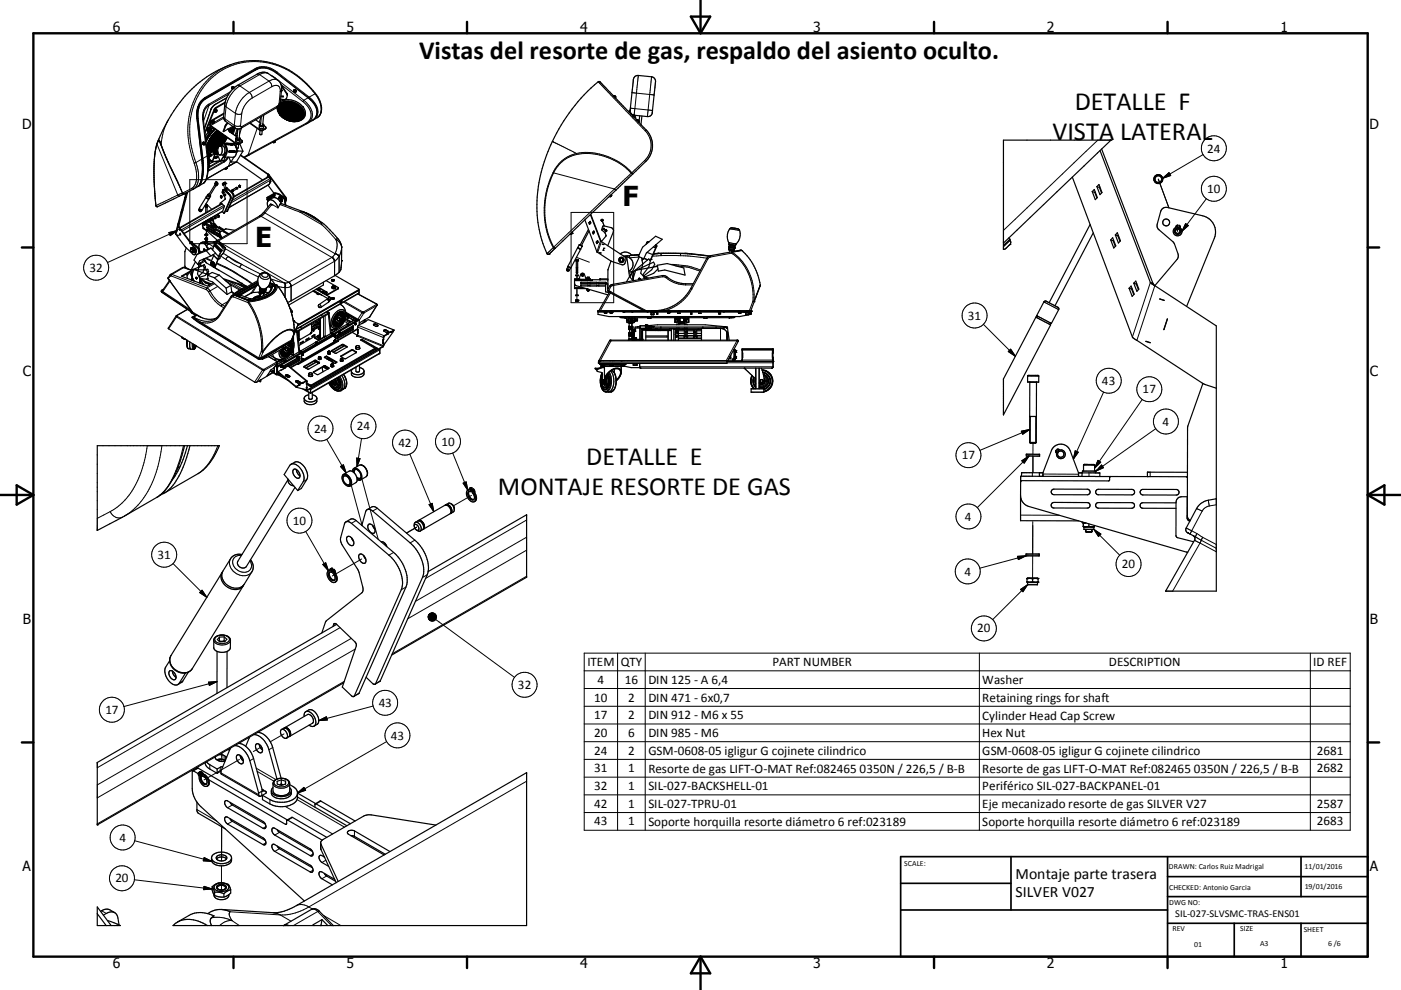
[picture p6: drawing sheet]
<svg xmlns="http://www.w3.org/2000/svg" width="420mm" height="297mm" viewBox="0 0 420 297" stroke-linecap="round" stroke-linejoin="round" font-family="sans-serif">
<defs><g id="words">
<g font-size="8.2">
<text x="186.6" y="61.7">F</text>
<text x="76.5" y="74.1">E</text>
</g>
<g font-size="7.9">
<text x="125.6" y="17.6">Vistas del resorte de gas, respaldo del asiento oculto.</text>
<text x="322.2" y="33.1">DETALLE F</text>
<text x="315.6" y="42.1">VISTA LATERAL</text>
<text x="175.8" y="139.4">DETALLE E</text>
<text x="149.3" y="148.4">MONTAJE RESORTE DE GAS</text>
</g>
<g font-size="4.7">
<text x="304.5" y="263.8">Montaje parte trasera</text>
<text x="304.5" y="269.2">SILVER V027</text>
</g>
<g font-size="4.2">
<text x="33.9" y="9.6">6</text>
<text x="103.9" y="9.6">5</text>
<text x="173.9" y="9.6">4</text>
<text x="243.8" y="9.6">3</text>
<text x="313.9" y="9.6">2</text>
<text x="383.9" y="9.6">1</text>
<text x="6.7" y="38.7">D</text>
<text x="410.5" y="38.7">D</text>
<text x="6.9" y="112.9">C</text>
<text x="410.7" y="112.9">C</text>
<text x="6.9" y="187.1">B</text>
<text x="410.7" y="187.1">B</text>
<text x="6.8" y="261.4">A</text>
<text x="410.7" y="261.4">A</text>
<text x="33.9" y="290.4">6</text>
<text x="103.9" y="290.4">5</text>
<text x="173.9" y="290.4">4</text>
<text x="243.8" y="290.4">3</text>
<text x="313.9" y="290.4">2</text>
<text x="383.9" y="290.4">1</text>
</g>
<g font-size="3.9">
<text x="361.9" y="45.8">24</text>
<text x="361.9" y="57.9">10</text>
<text x="26.8" y="81.6">32</text>
<text x="290.2" y="95.9">31</text>
<text x="330.4" y="115.5">43</text>
<text x="342.6" y="118">17</text>
<text x="94.1" y="129.8">24</text>
<text x="107" y="129.1">24</text>
<text x="348.6" y="127.7">4</text>
<text x="119.5" y="134.1">42</text>
<text x="132.3" y="133.8">10</text>
<text x="288.4" y="137.8">17</text>
<text x="87.8" y="157.5">10</text>
<text x="289.3" y="156.2">4</text>
<text x="47.2" y="167.6">31</text>
<text x="289.1" y="172.7">4</text>
<text x="336.4" y="170.4">20</text>
<text x="292.9" y="189.7">20</text>
<text x="176.1" y="199.8">ITEM</text>
<text x="186.1" y="199.9">QTY</text>
<text x="231.6" y="199.8">PART NUMBER</text>
<text x="332.5" y="199.9">DESCRIPTION</text>
<text x="393.7" y="199.8">ID REF</text>
<text x="155.3" y="206.7">32</text>
<text x="179.2" y="205.1">4</text>
<text x="187.3" y="205.1">16</text>
<text x="194.4" y="205.1">DIN 125 - A 6,4</text>
<text x="294.5" y="205.2">Washer</text>
<text x="31.6" y="214.2">17</text>
<text x="113.5" y="212.1">43</text>
<text x="178.1" y="210.5">10</text>
<text x="178.1" y="215.8">17</text>
<text x="188.3" y="210.5">2</text>
<text x="188.3" y="215.8">2</text>
<text x="194.4" y="210.5">DIN 471 - 6x0,7</text>
<text x="194.4" y="215.8">DIN 912 - M6 x 55</text>
<text x="294.5" y="210.6">Retaining rings for shaft</text>
<text x="294.5" y="215.9">Cylinder Head Cap Screw</text>
<text x="117.2" y="221.9">43</text>
<text x="178.1" y="221.1">20</text>
<text x="188.3" y="221.1">6</text>
<text x="194.4" y="221.1">DIN 985 - M6</text>
<text x="294.5" y="221.1">Hex Nut</text>
<text x="178.1" y="226.4">24</text>
<text x="188.3" y="226.4">2</text>
<text x="194.4" y="226.5">GSM-0608-05 igligur G cojinete cilindrico</text>
<text x="294.5" y="226.5">GSM-0608-05 igligur G cojinete cilindrico</text>
<text x="394.8" y="226.4">2681</text>
<text x="178.1" y="231.7">31</text>
<text x="188.3" y="231.7">1</text>
<text x="194.4" y="231.9">Resorte de gas LIFT-O-MAT Ref:082465</text>
<text x="257.7" y="231.9">0350N / 226,5 / B-B</text>
<text x="294.5" y="231.9">Resorte de gas LIFT-O-MAT Ref:082465</text>
<text x="357.9" y="231.9">0350N / 226,5 / B-B</text>
<text x="394.8" y="231.7">2682</text>
<text x="178.1" y="237.1">32</text>
<text x="188.3" y="237.1">1</text>
<text x="194.4" y="237.1">SIL-027-BACKSHELL-01</text>
<text x="294.5" y="237.2">Periférico SIL-027-BACKPANEL-01</text>
<text x="178.1" y="242.4">42</text>
<text x="188.3" y="242.3">1</text>
<text x="194.4" y="242.4">SIL-027-TPRU-01</text>
<text x="294.5" y="242.4">Eje mecanizado resorte de gas SILVER V27</text>
<text x="394.8" y="242.4">2587</text>
<text x="178.1" y="247.6">43</text>
<text x="188.3" y="247.6">1</text>
<text x="194.4" y="247.7">Soporte horquilla resorte diámetro 6 ref:023189</text>
<text x="294.5" y="247.7">Soporte horquilla resorte diámetro 6 ref:023189</text>
<text x="394.8" y="247.6">2683</text>
<text x="35.8" y="252.5">4</text>
<text x="34.6" y="264.8">20</text>
</g>
<text font-size="3.1" x="352.3" y="275.3">SIL-027-SLVSMC-TRAS-ENS01</text>
<g font-size="2.4">
<text x="271.1" y="259.7">SCALE:</text>
<text x="350.4" y="260.8">DRAWN: Carlos Ruiz Madrigal</text>
<text x="391.1" y="260.6">11/01/2016</text>
<text x="350.5" y="267">CHECKED: Antonio Garcia</text>
<text x="391.2" y="266.7">19/01/2016</text>
<text x="350.5" y="271.4">DWG NO:</text>
<text x="351.5" y="279.3">REV</text>
<text x="371.9" y="279.4">SIZE</text>
<text x="390.9" y="279.6">SHEET</text>
<text x="358.1" y="284.1">01</text>
<text x="377.8" y="283.9">A3</text>
<text x="398.2" y="283.8">6 /6</text>
</g>
</g></defs>
<g fill="none" stroke="#000" stroke-width=".3">
<path d="M69.2 19.4a21.2 21.2 0 0 0-12.6 23.1l.6 3 1 3.4M50.5 35.9a17 17 0 0 0-2.2 7.5M59 35.5h.1M59 35.5l1.5 12.3M59.4 35.5l-.1 .1M60.5 30.7a5.8 5.8 0 0 0-1.5 4.1M60.8 35.8l.1 .1M60.8 35.8l1.3 11M60.9 35.9h.1M61.4 29.7v.1M61.4 29.7l-1.4 1.3-.6 1.3M61.4 29.3l.1 .1"/>
<path d="M61.4 29.3a6.1 6.1 0 0 0-2.4 6.2M61.5 29.4l-1.1 1-1 1.7M61.5 29.4l-.1 .3M62.1 39l.2 .3M62.6 38.9h.1M62.6 31.3v.3M62.6 31.3a4.4 4.4 0 0 0-1.8 4.5M62.6 38.9l.1 .1M62.6 31.6l-.8 .8-.6 1.1M62.6 31.6l-1.6 4.8M62.9 38.1l.2 .2M63 39.2l.1 .1"/>
<path d="M63.2 36.5l.1 .1M63.2 39l-.2 .2zM63.2 32.8l-1.9 5.7M63.3 38.8l-.5 .5M63.3 32.7l-.1 .1M63.5 36.1l.1 .1M63.8 37l-.8 .4-.1-.1M63.9 36.9h.1M64.1 36.6l-.2 .3M64.1 36.6l.1 .1M64.1 36.7l-.2 .2M64.2 36.7h-.1"/>
<path d="M64.2 36.4l-.5 .5M64.2 32.9l.1 .1M64.5 38.7l-1.5 1.7M64.5 38.8l-1.5 1.7M64.6 31.3l-.1 .1M64.6 31.3l-.8 .7-.6 .8M64.8 32.2l.1 .1M65 33l-.5 .6M67 35l.4 .6M67 35.1l-2.9 1.7M67.1 35.4l-3.9 2.4M67.4 31.4l.4 .7"/>
<path d="M67.4 35.6l.3 .9M67.4 35.6l2.8 2M67.5 37.9l.1 .1M67.8 32.1l-.4 3.5M67.8 32.1l2.8 1.9M67.8 37.3l.2 .1M68 29.3l-3.4 2M68.6 28.2l-6 3.4M68.9 38.7v.1M69.1 27.5l-6.5 3.8M69.7 26.1l-.1 .3 .2 .3M70 39.2l-.5 .8"/>
<path d="M70 39.2l-.3 .9M70.1 26.4l-.2-.2 .1 .3M70.2 37.6a2.06 2.06 0 0 0 1.9 .1M70.2 37.6l.3 .8-.6 1.9M70.4 38.4l-.4 .8M70.6 34l-.4 3.6M70.6 34a1.89 1.89 0 0 0 1.9 .1M71.1 38.7l-.6 1.9M71.2 25.6l.7 .2M71.3 38.9l-.6 1.7M71.9 25.8a9.2 9.2 0 0 0-4.1 6.3M71.9 25.8l2.9 1.9"/>
<path d="M72.1 37.7l.1 .3h.3M72.4 38.4l-.6 1.8M72.5 34.1l-.4 3.6M72.5 38l-.2 .5M74.8 27.7a9.1 9.1 0 0 0-4.2 6.3M74.8 27.7a2.06 2.06 0 0 1 .8 1.7M75.6 29.4a6.9 6.9 0 0 0-3.1 4.7M76.5 21l-.1 .1M76.5 21l-15.1 8.7M76.5 20.6l.1 .2M76.5 20.6l-15.1 8.7M76.5 20.6a5.8 5.8 0 0 1 6.5 1"/>
<path d="M76.6 20.8l-15.1 8.6M76.6 20.8a5.6 5.6 0 0 1 6.3 1M76.6 20.8l-.1 .2M77.1 22.3l.7 .1M77.1 38.5l-2.7 7.9M77.3 20.7l-.8 .3M77.8 22.4l-5.9 3.4M77.8 22.4l2.9 1.9M77.9 38.9v.2M78.3 35l-.6 1.7M78.8 39v.1M79.5 38.6v.1"/>
<path d="M80.5 22.1a2.55 2.55 0 0 0-2.7 .3M80.7 24.3l-5.9 3.4M80.7 24.3a2.06 2.06 0 0 1 .8 1.7M81.1 22.5l1.4 .8M81.5 26l-5.9 3.4M81.5 26a1.48 1.48 0 0 1 1.8-.3 1.48 1.48 0 0 1 .7 1.8M82.5 23.3l-.1 .1M82.5 23.3l8.6 6.8M82.9 21.8l9.6 7.5M82.9 21.8l-.1 .1M83 21.6l-.1 .2M83 21.6l9.7 7.5"/>
<path d="M83.1 31.8l-.2 .5M83.1 31.8l-10.6 6.2M83.3 24.1a2.49 2.49 0 0 0-2.6 .2M83.6 33v.1M83.6 32.6v.1M83.7 33.4v.1M83.7 31l-.6 .8M83.8 33.7l.1 .4M83.8 34.3l.3 .2M83.9 32.1l-.2 .3M83.9 34.2l-.1 .1M83.9 34.2h.1"/>
<path d="M84 27.5l-.3 3.5M84.1 30.5l-.4 .5M84.1 34.2l.1 .1M84.1 34.4l.3 .4M84.1 34.3h.1M84.1 34.5h.1M84.2 34.3v.1M84.3 25.4l6.5 5.1M84.3 31.5l-.3 .3M84.4 27.2h.1M84.4 26.9l-.4 .6M84.6 31.3l-.1 .1"/>
<path d="M84.7 35.1l.1 .1M84.7 26l.1 .4M85 35.4l.8 .4M85 30.9h.1M85.1 31.1l-.2 .1M85.1 30.7h-.1M85.1 30.9h.2M85.1 30.7v.2M85.2 30.6l-.1 .1M85.2 30.7l.2 .1M85.3 30.6l-.2 .1M85.3 30.6l.1 .1"/>
<path d="M85.3 30.6l-.3 .1M85.4 30.7h.1M85.4 30.8h.1M85.4 30.7v.1M85.5 31l-.3 .1M85.7 31h.2M85.9 35.9l.3 .1M86 28l.1 .3M86.1 32.5v.1M86.2 32.3v.1M86.3 31h.1M86.5 36.1l.1 .1"/>
<path d="M86.7 31h.2M87 36.3h.2M87.1 31.1h.2M87.3 36.3l.2 .1M87.6 31.2h.1M87.8 36.4h.2M88.1 31.4l.2 .1M88.3 26.9a.36 .36 0 0 0-.1 .5 .36 .36 0 0 0 .5 .2M88.3 36.4h.2M88.5 31.5l.7 .5M89 36.1h.1M89 36.3h-.2"/>
<path d="M89.1 36.1h.1M89.3 36.2l.1 .1M89.4 36.3h-.4M89.4 36.1l-.2 .1M89.5 32.2l.1 .1M89.7 36h-.1M89.8 32.6l.4 .3M90.2 32.7l.2 .2M90.2 32.6l.3 .1M90.2 32.6h.1M90.3 35.5l-.3 .3M90.3 32.6l.2 .1"/>
<path d="M90.3 33.2l.2 .4M90.4 32.9h.1M90.5 32.7v.1M90.5 32.8l-.1 .1M90.5 32.8h.1M90.5 32.7l.1 .1M90.6 35l-.2 .3M90.6 32.5v.3M90.6 32.5l-.4 .1M90.6 32.6h.1M90.6 33.9v.1M90.6 34.6v.2"/>
<path d="M90.7 34.3v.1M90.8 30.5a4.4 4.4 0 0 1 2.1 5.4l-1.2 1.1M91.1 30.1l-.3 .4M91.1 30.1a5.3 5.3 0 0 1 2.4 5.4l-.7 1-.7 .5M91.7 37l.3 .1M91.7 37l-17.3 9.4M92.4 29.3l-1.3 .8M92.5 29.3a4.8 4.8 0 0 1 2.4 5.5l-.3 .3M92.6 29.3h-.1M92.7 29.1l-.1 .2M92.7 29.1a4.8 4.8 0 0 1 2.3 5.8l-1.2 1.2M93.6 36.1h.1"/>
<path d="M94.4 28.1l-1.7 1M94.4 28.1a22.6 22.6 0 0 0-20.9-9.5 20 20 0 0 0-16.6 21.8 30.6 30.6 0 0 0 1.8 8.4M94.4 28.1a5.7 5.7 0 0 1 1.2 6.8l-.5 .4M94.5 28l-.1 .1M179.3 24.5h.1M179.4 24.5l14 14.7M184.1 28.7h.1M184.1 28.7l.5 .5M188.6 33.3l.3 .1M189.1 32.5l1.2 .1M189.3 34.1l-.1 .2M189.5 27.8h.1"/>
<path d="M189.5 27.8l1.3 .1M189.7 34.4l-.1 .3M190.3 32.6l-.4 2.4M190.3 32.6l5.3 .5M190.8 27.9l-.5 4.7M190.8 27.9l4 .4M191.1 36h.1M191.1 36l.4 .5M191.4 22.6l-.6 5.3M193.4 39.2a6.3 6.3 0 0 1-.1 9M193.7 39l-.3 .2M193.7 39h.1"/>
<path d="M194.8 28.3l-.7 6.7M194.8 28.3l1.3 .2M195.3 23l-.5 5.3M196.1 28.5h.1M47.1 43.3a54.9 54.9 0 0 0-.4 18.4M47.1 43.1v.2M47.1 43.3l6.2 15.2M47.5 42.1l-.2 .3M47.6 42l.3 .3 .4 1.1M47.6 42l-.1 .1M47.7 42.3l-.2 .1-.4 .9M47.7 42.3l.1 .1"/>
<path d="M47.8 42.4l.2 .4M48.3 43.4v.2M48.3 43.4l1.5 3.8 4.9 10.7M53.3 58.5l.3 .3h.3M53.3 58.5l-6.6 3.2M53.7 55.6l1 2.4M54.7 58h.1M54.7 58l.1 .2M54.7 58l-1.4 .5M54.7 57.9v.1M54.7 57.9l.2 .2M54.8 58.2h.3"/>
<path d="M54.9 58.1l.3 .1M56.9 53.9h17.2v19.2h-17.2zM57.4 56.5l.5 .3M57.4 56.5l-2.7 1.4M58.2 48.9a7.6 7.6 0 0 1-.1 7.1l-.7 .5M58.7 48.8l.6 1.8a5.8 5.8 0 0 1-1.3 6.1M58.7 48.8l-.5 .1M59.9 55.1l-.6 .9M60 55.1h.1M60.5 47.8h.1M60.5 47.8l.1 4.2-.7 3.1M60.5 47.8l-1.8 1"/>
<path d="M60.7 47.6l-.1 .1M61 42.7a.37 .37 0 0 0-.1 .4 .37 .37 0 0 0 .4 .2M62.1 45.2h.7M62.1 46.8l.2 .1M62.1 46.8a13 13 0 0 1-.8 7.9l-.4 .3M62.1 46.8l-1.3 .8M62.1 45.5h.1M62.2 58.4a.52 .52 0 0 0 .3 .6 .52 .52 0 0 0 .6 0M62.4 46.3l.1 .1M62.4 48.8l.1 .1M62.5 48.9v.1M62.5 46.2l.1 .1"/>
<path d="M62.5 48.7l-.1 .1M62.5 48.6v.4M62.5 49h.1M62.5 48.6v.1M62.7 58.3a.33 .33 0 0 0-.3 .4 .33 .33 0 0 0 .4 .2 .33 .33 0 0 0 .2-.4M62.7 40.1h.1M62.8 40.1l-1.1 1.7M62.8 46.8l-.3 .1M62.8 40.1v.1M62.8 40.2l.1 .1M62.9 40.3l-1.2 1.8M62.9 40.3h.1"/>
<path d="M62.9 40.3v.1M63 40.4l-1.2 2.1M63 40.5l-1.2 2.1M63.4 45.1l-1.3 .1M63.7 48.3h-.3M63.8 44.9l-1 .3M64.2 46l-.9 .5M64.4 46.1l-1.8 1.1M64.6 45.8v.1M64.9 45.5l.1 .2M65.3 55.3l-.2 .1M65.3 45.8l-.2 .3"/>
<path d="M65.5 44.2a6.6 6.6 0 0 1-3.3 1.4M65.5 48.4l-2.9 1.7M66 48.2l-2.2 .3M66 48.4l-3.4 1.9M66.4 59h.1M66.9 43l-.9 .8M67 48.2l.1 .2M67.1 55.5l.4 1.6M67.1 48.4v.3M67.1 48.4l-4.7 2.7M67.1 48.7l-4.8 2.7M67.2 48.1l-.9 .1"/>
<path d="M67.2 42.9l-.7 .9M67.3 56.9l-.2 .1M67.4 55v.1M67.5 58.5l-1.2 .6M67.5 55.3l.6 2.4M67.6 47.1l-.2 .3M67.8 43.2h.1M67.9 43.1h.1M67.9 43.2h.1M68 43.1h.1M68 43v.1M68 43.3h.1"/>
<path d="M68 50.4l-.5 .3M68.1 50.3l-.1 .1M68.1 43.3h.1M68.1 56.4l-.2 .1M68.1 50.3h.1M68.2 43.1h.1M68.2 47.1l-1.1 1.3M68.3 43.1h.1M68.3 43.3h.1M68.4 43.1h.1M68.4 57.9h.1M68.5 47.1l-1.4 1.6"/>
<path d="M68.5 43.3h.1M68.5 49.9h.1M68.5 49.9l-6.6 3.8M68.5 43.3v.1M68.8 58.2l-.2 .1M68.8 45.5l.1 .1M68.8 45.5h.1M68.9 45.4v.1M68.9 45.3v.1M69.1 48.3l-.6 1.6M69.1 43.1h.1M69.1 45.3v.1"/>
<path d="M69.1 45.3h.1M69.2 45.3h.1M69.2 43.4h.1M69.2 59.6l-.2 .1M69.3 43.4h.1M69.3 45.3v.1M69.3 45.3h.1M69.4 43.1v.1M69.4 43.2h.1M69.5 43.4h.1M69.5 43.1h.1M69.6 43.4h.1"/>
<path d="M69.6 57.7l-.2 .1M69.7 57.2l-.4 .2M70.1 45.3l-.1 .1M70.1 43.1l-.2 .3M70.1 59.1l-.2 .1M70.1 45.3v.1M70.4 45.4v.1M70.4 43l-.3 .4M70.6 48.6l-2.1 1.3M70.8 43v.2M71.7 43.1v.1M71.9 55.9l-.7 .4"/>
<path d="M72 55.8h.1M72.4 42.7v.1M74.4 46.4l.3 .1M74.4 46.4l-1.3 .8M80.1 59.8l.1 .1-.1-.1M80.1 59.4l.1 .1M80.1 59.2l.2 .1M80.3 52.4l-.3 .8M80.3 59.6l.1 .2M80.4 59.9h.1M80.5 52.5l-.2 .6M80.5 53.1l-10.5 6.1"/>
<path d="M80.7 55.3l-12 6.9M81 59.3l.1 .1M81 53.6l-11.4 6.5M81.2 54l-11.9 6.8M81.9 42.7h.1M82.1 58.5l.2 .2-1.9 1.2M82.2 58.4l-1.9 1.3M82.5 42.4h.1M82.5 42.4l-.6 .3M83.9 59.1l-.1 .1M84.1 59.2h-.1M84.2 59.4h-.1"/>
<path d="M85.6 59.1l-.1 .1M85.9 59.9l-.2 .1M165.6 42.4h.1M165.6 42.4v.1M165.6 42.5h.1M165.7 42.5l7.1 3.6M165.8 51.8l.2 .1M165.8 51.8a24.8 24.8 0 0 0 .1 22.5M166 51.9a24.6 24.6 0 0 0 0 22.2M166 51.9l18.2 4.8M172.8 46.1l.1 .3M172.8 46.1a10 10 0 0 0-7 5.7"/>
<path d="M172.8 46.1a18.5 18.5 0 0 1 16.6 5.7M172.9 46.4a18.9 18.9 0 0 1 16.8 5.8M172.9 46.4a9.8 9.8 0 0 0-6.9 5.5M183.4 58.5l-.6 .5M184.2 56.7l-18.2 17.4M184.2 56.7l.5 .3M189.4 51.8l-5.2 4.9M189.4 51.8l.3 .3M189.7 52.1v.1M193.3 48.2l-3.9 3.6M193.3 48.2l.3 .3M193.6 48.5h.1"/>
<path d="M329.1 42l-28.3 27.1M347.3 53.7l.3 1M347.7 55l2.8 7.4M348.6 53.5l1.9-1.7 .5 .9zM360.7 46.4l-12.1 7.1M361.7 59.6l-7.3 9.8M46.7 61.7h.1M46.7 61.7l.3 .3h.3M50.6 69.8l2.5-.6-2.1 1.5zM53.1 69.2l-20.9 9.6M53.4 67.7l-.8 2.3M53.5 68.1l-.8 2.2"/>
<path d="M57.1 72.5l.2 .1M57.5 74.4h-.1M57.7 74.4l-.1 .1M57.8 74.6l-.1 .1M58.6 74.7h-.1M58.7 76.2h-.2M58.9 75.5l-.2 .1M59.8 62.3a.53 .53 0 0 0 .3 .6 .53 .53 0 0 0 .6-.1M60 79.9l-.4 .2M60 75.5l-.2 .2M60.3 63.3l-.1 .1M60.9 68.5l.8 .4"/>
<path d="M60.9 66.8l-.1 .1M61.1 67h.1M61.2 67.2v.1M61.3 77.6l.6 1.3M61.3 78l-.5 .3M61.4 66.7v.2M61.5 78.3l-1.3 .8M61.5 72.8l.8 .1M61.5 77.5l1.9 .9M61.5 61.7l.1 .1M61.8 61l1.7 1.8M61.8 77.4l1.6 .8"/>
<path d="M61.8 66.8v.2M61.9 67l1.5 .9M61.9 66.2v.4M61.9 69.1v1.4M61.9 70.7v1M62 66.3v.2M62.2 61.7v-.1a.28 .28 0 0 0-.3-.1 .28 .28 0 0 0-.3 .3M62.2 61.7l-.6 .1M62.2 61.7l-.2 .2-.4-.1M62.3 72.9l.4 .3M62.3 72.9l-.7 .5M62.3 68.3l-.2 .1"/>
<path d="M62.3 68.9l-.2 .1M62.6 66.5l-1.3 .7M62.7 66.5h.1M62.7 73.2l1.3 .8M62.7 73.2l-.5 .3-.2 .5 .8 .6M63.2 66.4l-.2 .1M63.3 66.8l.7 .5M63.3 66.9l.7 .4M63.4 79.1l.1-.1a.29 .29 0 0 1 .3 .3 .29 .29 0 0 1-.2 .3zM63.5 66l-.3 .1M63.5 78.7a.67 .67 0 0 1 .6 1M63.5 67.7v.2"/>
<path d="M63.5 67.6l.1 .1M63.7 69.1l-.2 .1M63.7 69.8l-.2 .1M63.8 68.1v.1M63.9 76.4v.1M63.9 66l-.1 .1M63.9 72.6l.3 .1M63.9 76.5h.1M63.9 76.5l1 1M63.9 67.4l.2 .2M64 67.4a.29 .29 0 0 1 .3-.2 .29 .29 0 0 1 .2 .3M64 67.4l.2 .2"/>
<path d="M64.2 69.4l-.2 .1M64.2 70l-.2 .1M64.2 72.7l-2-.2 .1 .4M64.2 72.7l.4 .2M64.3 73.2v.1M64.3 73.3h.1M64.3 73.3l-.6 1.7M64.4 65.4l-.6 .4M64.4 73.3h.1M64.4 73.3h-.1M64.4 68.3l1.9 1.1M64.4 73.1l.2 .1"/>
<path d="M64.5 69l-.1 .1M64.5 73.3l1.7 1.7M64.5 67.5l-.3 .1M64.5 73.3h.1M64.6 73.2l-.1 .1M64.6 67.5l-.5 .1M64.6 67.4v.1M64.6 73.2l1.7 1.7M64.6 73.2h.1M64.7 68.8l-.2 .1M64.8 72.3l.6 .1M64.9 68.1l1.9 1.1"/>
<path d="M64.9 77.5h.1M64.9 79.1a53.6 53.6 0 0 1 10.6 6.1M65 78.9l5.2 2.6 5.5 3.6M65 78.9l-.1 .2M65.4 72.4l-1.2 .3M65.4 72.4h.1M65.5 70.2l-.1 .1M65.5 70.9l-.1 .1M65.5 72.4v.1M65.5 72.4l.2 .1M65.7 72.5l1.7 1.8M65.7 72.5l-1.1 .7"/>
<path d="M65.8 72.5h-.1M65.8 72.5h.1M65.8 69.9v.2M65.8 68.1l-.1 .1M65.9 72.7l20.7 12M66 70.5l-.1 .1M66.1 71.1l-.2 .1M66.2 75l.1 .3M66.2 76.8l1.6 1.1M66.2 76.8l-.3 .6M66.3 75.3l-1 2.3-.4-.1M66.3 75.3h.2"/>
<path d="M66.3 74.9l.2 .4M66.3 74.9l-.1 .1M66.4 61l-.1 .1M66.5 75.3l-1.5 3.6M66.6 61.2l-12.6 7.3M66.8 63.4l-11.6 6.6M66.8 76.2l-.6 .6M66.9 76.1l-.1 .1M66.9 76l1.6 1M67.1 61.6l-12.7 7.4M67.2 69.3v.2M67.2 62.1l-12.6 7.2"/>
<path d="M67.4 63.8l-.2 .1M67.4 74.3l.1 .4M67.4 74.3l-1.1 .6M67.4 74.2v.1M67.4 74.2h.1M67.5 74.7l17.7 10.2M67.5 74.7l-.7 1.5M67.5 74.7l-1 .6M67.8 77.9l4.1 2.4M68.2 63.3l-.2 .1M68.5 77l4.1 2.4M68.5 77l-.4 .2-.3 .7"/>
<path d="M68.5 77l1.8 1.3 2.3 1.1M72.6 79.4l-.5 .3-.2 .6M72.6 79.4l5.5 2.8a1.08 1.08 0 0 0 0 1.2 1.08 1.08 0 0 0 1.1 .4 1.12 1.12 0 0 0 1.6-1.2M77.8 64.8l.5 .1M78.3 64.9l-12.9 7.5M78.3 64.9l21.2 12.3M79 63.8l.4 .1M79.4 63.9l-1.1 1M79.4 63.9l21 12.2M81 61.4l.6-.1 1.7 1.1 .6-1M81.8 61.4l-.4 .1-2 2.4M83.9 61.4h.1"/>
<path d="M83.9 61.3l.1 .1M83.9 61.3v.1M84 61.4l1.5 .5a53.1 53.1 0 0 1 11 5.5l4.2 4.4M84.3 61.1l-.4 .2M84.5 61.1l-.5 .3M85.7 60.6h-.1M90.7 63.6l5.5 3.1M92 64l2.2 1.3M94.2 65.3l.7 .4M94.3 65.2l-.1 .1M99.5 77.2l.6 .6 .1 .6M99.5 77.2l-12.9 7.5"/>
<path d="M99.6 77.2l.3 .2M99.6 77.2h-.1M99.9 77.4l.2 .4M99.9 77.4l.3 .4M100.1 77.8l.2 .4M100.2 77.8l.1 .4M100.2 78.4l-12.9 7.5M100.3 78.2v4.5M100.3 78.2v.2M100.3 78.4v4.3M100.3 78.4h-.1M100.4 76.1l.5 .2"/>
<path d="M100.4 76.1l-.8 1.1M100.5 76.1h-.1M100.7 71.8l.2 .7a5 5 0 0 1-.4 3.6M100.7 71.8l1 .8 .7 1.5M100.9 76.3l.2 .1M100.9 76.2l.6 .4M101.1 76.4l.5 .4M101.1 76.4l.4 .2M101.4 71.7l-.7 .1M101.5 76.6l.1 .2M101.5 76.6l.2 .2M101.6 76.8l.1 .1"/>
<path d="M101.7 76.9l-1.4 1.5M101.7 76.9v4.8M101.7 76.8v4.9M101.7 76.8v.1M102.4 78.2h.1M102.4 78.2l-.3 2.8M102.4 74.1h.1M102.4 74.1l-.2 1.4-.5 1.3M102.4 74.1v4.1M164 76.1h.1M165.9 74.3l-1.9 1.8M166 74.1l-.1 .2"/>
<path d="M166 74.1l.5 .4-.3 .1-.3-.3M170.3 79.9h.1M170.3 79.9l.9 .4M171.1 70.2h.1M171.2 63.7h12.8v27.1h-12.8zM171.6 69.8l-.5 .4M172.7 77.9h.6M172.8 78.3h.4M172.8 77.2l3.9 1.5M173.7 73.4v.1M173.7 73.5l.8 .4M180 72.3l-1 3.3"/>
<path d="M180.3 72.5l-1.1 3.2M180.5 66.1l.1 .2M180.6 66.3l.5 1.5M181.6 69l.1 .2M187.4 76.9h.1M188 76.7v.1M188 76.8v.2M188.8 76.7l-.1 .6 2.9-.2M189.4 76.6h.2M189.5 76.5l.1 .1M191.6 76.5l-2 .1M193.1 77.4l1.1 .5"/>
<path d="M193.9 72.8h.1M194 72.8l-.1 .3M194.3 72.7l-.3 .1M194.3 72.7h.1M194.3 72.6h.1M194.3 72.6v.1M196.5 73.5l.2 .1M196.7 73.6l.1 .3M196.7 73.5v.1M196.8 73.9l-1.7 3.9-.3 .2M196.8 73.9h.1M196.9 73.9h.1"/>
<path d="M197 76.1l-1.1 .1M197.1 79.8l-1.3 .3M198.2 76.7h5.8M198.2 76.7l-2.6 .2M198.2 76v.7M201 79.3l2.3 .2a18.4 18.4 0 0 1 6.7 1.5M202.5 79.7l.9 .1a17.7 17.7 0 0 1 6.4 1.5M204 76.7l7.9 .7M204 76.1v.6M206.2 76.1h.1M211.9 77.6h.1M211.9 77.6l.3 .2"/>
<path d="M212.2 77.8l-4.8 8.9M213 76.7l.1 .4M213 76.7v.1M213.1 77.1l-.9 .7M218.4 74.1l1.9 .4M218.5 74.2l1.8 .3M218.5 74.8h.1M218.5 72.8l2.2 .4M218.5 73.9l1.8 .3M218.5 74.8l1.6 .3M218.5 74.6l1.7 .2M218.7 73.3l1.8 .2"/>
<path d="M218.8 68.7l2.9 .4M218.8 73.7l1.5 .2M219.4 68.4h.1M219.4 68.4l1.9 .3M219.4 76a15.7 15.7 0 0 1 6.3 14.4M219.4 76l-6.3 1.1M219.6 75.7a16 16 0 0 1 6.5 14.7M219.6 75.7l-.2 .3M219.6 75.7l-.3-.1 .1 .4M220.3 74.5h.1M220.3 74.2h.1M220.5 73.5h.1"/>
<path d="M222.3 75.2h.1M222.4 75.2h.1M222.4 75.2l-2.8 .5M302.8 72.1l-2 1.9M352.7 68.5l.4 .9M355.5 67.1l.8 .6-1.9 1.7zM48.6 87.6v.1M50.4 83.3l.1 .3M50.5 83.6l.2 .3M50.5 83.6h-.1M50.7 83.9v.1M50.7 83.9l.2 .3"/>
<path d="M50.7 83.9h.1M50.9 84.3h.1M50.9 84.2l6.8 9.5M50.9 84.4l-2.1 3.1M51 82.5v.4M51 82.9l-.5 .7M51.2 82.3h.4M51.3 82.8l10.5 4.1M51.3 82.8l-.3 .1M51.6 82.3l10.5 4.1M51.6 82.3l-.3 .5M52.8 94.7l.1 .4"/>
<path d="M52.9 95.1l25.8 15.9M52.9 95.1l-2.3 3.6M52.9 94.7h.1M53 94.7v.1M53 94.8h.1M53 94.7h.1M53.1 94.8l-.2 .3M53.1 94.8l25.7 16M54.7 80.3h.3M55 80.3l2.3 .8M55 80.3l-3.4 2M55.3 80.3h-.3"/>
<path d="M56.2 92.8l-3.2 1.9M57.1 93.4v.1M57.3 93.6v.1M57.5 93.8v.1M57.5 84h-.1M57.6 95.2v.1M58.1 95.1a6 6 0 0 0 6.2 .7M58.6 94.5v.1M59.7 96.8v.1M60.1 83.7l.8 1.5M60.1 83.7l-.1 .1M60.2 83.6l-.1 .1"/>
<path d="M61.4 80.8l-.3 .2M61.8 86.9l.7 .6M62.1 86.4l.9 .9M62.1 86.4l-.3 .5M62.2 82l-.4 .2M62.5 87.5a11.4 11.4 0 0 0 3.8 4.4M63 87.3a10.8 10.8 0 0 0 3.6 4.1M63 87.3l-.5 .2M64.3 85.1l-2.2 1.3M64.5 80.1h-.1M65.3 85.9l-2.3 1.4M65.8 94.3l.1 .4"/>
<path d="M65.9 94.7a4.9 4.9 0 0 1-5.9 1.9M66.3 91.9l.8 .5M66.6 91.4l.8 .5M66.6 91.4l-.3 .5M67.8 84.4l4.3 2.4M68.3 90.5l-1.7 .9M68.7 84.4l3.7 2.2M68.8 85.3l3 1.7M69.3 88.9l.1 .4M69.4 89.3l-3.5 5.4M69.4 87.6l.9 .6M70 89.1l-.6 .2"/>
<path d="M70 89.1l4.4 1.7M70.2 88.6l4.4 1.7M70.2 88.6l-.2 .5M70.2 88.6h-.6M70.7 88.6h.1M70.7 88.7h.1M70.7 88.7l3.8 1.4M70.7 88.4h.1M70.7 88.4v.3M70.8 88.4v.1M70.8 88.4l-.1 .2M70.8 88.6v.1"/>
<path d="M70.9 88.6v.1M71.3 85.2l2.1 1.2M71.9 80.3l5.6 2.8M72 88.2v.1M72.2 88.3v.2M72.6 86.6l.2 .2M73.8 86.1v.1M74.4 90.8a24.2 24.2 0 0 1 4 12l-.1 2.6M74.5 90.1h.1M74.6 90.6a23.8 23.8 0 0 1 4.1 14.9M74.6 90.1l.1 .1M74.6 90.6l-.2 .2"/>
<path d="M74.6 90.3v.3M74.6 90.3l-.2 .5M74.6 90v.1M74.8 90.1l-.1 .1M75.4 87.9l-1.9 1.1M76.5 86l-1.2 1.9M77 85.7l-1.3 2.1M77.3 84.6l-6.6 3.8M77.3 84.5l-7.1 4.1M77.3 84.7l-6.5 3.8M77.9 86.1a1.11 1.11 0 0 0 1.9 .3M77.9 86.4a.94 .94 0 0 0 .8 .9 .94 .94 0 0 0 1-.6"/>
<path d="M77.9 87.3a.95 .95 0 0 0 1.7 0l-1 .2M77.9 87.2l.1 .1M78 86.3a1.63 1.63 0 0 0 1.7 .2M78 87.2l-.1-.1a.88 .88 0 0 0 .7 .8 .88 .88 0 0 0 .9-.4M78 87.2l.6 .3M78 87.3l.6 .2M78.1 86.7l.6 .3 .7-.1M78.6 82.2a1.07 1.07 0 0 1 1.1-.3 1.07 1.07 0 0 1 .7 .9 .98 .98 0 0 1-1.2 .4 .98 .98 0 0 1-.6-1zM79.4 87.4l-.8 .1M79.5 87.6l.9 .3M80.9 85.1l1.5 .5M80.9 85l1.5 .5"/>
<path d="M81 84.9l1.8 .7M81 84.8l.1 .1M81.1 83.6l4.1 1.3M81.1 83.7l1.3 1.6M81.2 86.2v.1M81.5 85.9v.1M82.4 85.6l.1 .1M82.4 85.6v.1M82.4 85.7h.1M82.4 85.7l.1 .1M82.4 85.5v.1M82.4 85.5l.1 .1"/>
<path d="M82.5 85.8v.5l-.4 .9M82.5 85.7h.1M82.5 85.7v.1M82.5 85.7v.3M82.5 85.6h.1M82.6 85.6l-.1 .1M82.6 85.6a3.7 3.7 0 0 1-3.1 3.5l-2.3 .7-2.5 .4M82.8 85.6a4.1 4.1 0 0 1-3.1 3.5l-2.7 .8-2.4 .4M82.8 85.6l.3 .1M83 85.5l-.2 .1M83.1 85.7a4.7 4.7 0 0 1-3.6 3.8l-2 .6-2.9 .5M83.1 85.7a23.1 23.1 0 0 1 5.1 14.3"/>
<path d="M83.1 85.7h.1M83.4 86l1.9 .3M85.2 84.9h.1M85.2 84.9l.2 .6-.1 .8M85.3 86.3h.1M85.3 84.9l.3 .5M85.4 86.3v2.8M85.5 86.3v2.9M85.5 86.3h-.1M85.6 85.4v.5M85.6 85.9l-.2 .4M85.6 85.4v.2"/>
<path d="M85.6 85.8l-.1 .5M86.6 84.7l.3 .2M86.6 84.7l-1.3 .2M86.6 84.7l.2 .1M86.6 84.7h.1M86.9 84.9l.1 .2M86.9 84.9l.4 .8M87.2 85.3l.1 .6M87.2 85.7l.1 .2M87.3 85.9l-1.8 .4M87.3 85.7v4.5M87.3 85.9v4.3"/>
<path d="M87.3 85.9h.1M87.6 93.5v.1M88.2 100l-.1 .2M88.2 100a1.43 1.43 0 0 0-2.3-1 18.4 18.4 0 0 0-7.2 6.5M89.4 97.3v.2M90.3 98l-.3 .2M93.4 98.2v.1M94 97.8l.1 .1M94 87.3v.2M94.6 97.5v.1M94.9 98.4h.1M95 97.8l-1.6 1"/>
<path d="M95 96.5l.1 .1M95 98.2l.1 .1M95.1 87.9v.2M95.5 97.3h.1M95.5 86.3l2.5 1.5M95.6 95.9l-.1 .1M95.6 92h.1M95.7 91.4l.4 .2 .1 .6M95.7 97.2h.1M95.8 96.9l-.1 .3M95.8 97.2h-.1M95.8 96.7l-.3 .2v.4"/>
<path d="M96.6 94.4l-.2 .1M97 95v6.2M97.3 88l.9 .3v.2M97.5 94.7v6.2M97.9 89.8l.4 .2 .2 .7M98.3 93.4l-.1 .2M98.5 89.7h-.1M98.5 89.7l.3 .5M98.8 89.1l-.3 .2v.4M99.6 86.1a.53 .53 0 0 0 .9 0M99.9 85.8l.4 .1-.2 .1zM100.3 85.8v.1"/>
<path d="M101.4 86.5v.2M101.9 91.3l.3 .1M102 99.7l-.2 .4M102 100l-.1 .1M102 100h.1M103 90.6l5.5 3.2M103.2 96.4l1.2 .7M103.3 90.5l5.4 3.1M103.4 96l1.4 .8M103.7 94.2l.6 .3M104.6 94.7l2.3 1.4M105.6 98.8l.2 .2"/>
<path d="M105.6 98.4l.2 .1M105.6 97.9l.2 .1M106.6 97.3v.1M106.6 97.3h.1M106.7 97.3l-.1 .1M106.7 97l-.2 .1v.3M106.7 97.1l-.1 .2M106.7 97.1l.1 .1M106.8 97.2l-.1 .1M106.9 96.1l-23.6 13.7M106.9 96.1h.1M107.2 98.1l7.8 3.1"/>
<path d="M107.2 98.6l-20.1 11.6M107.2 88.2l5.6 3M107.3 87.2h.1M107.5 97.6l7.6 3.1M107.5 86.9v.2M107.7 87.8l-18.9 10.9M108.5 93.8l.6 .1M108.5 93.8l-1.2 2M108.7 93.6l-.2 .2M108.7 93.6h.3M109 93.6l.1 .3M109.1 96.1h.2"/>
<path d="M109.1 93.9l-1.4 2.2M112.7 97.2v.2M112.8 91.2h.1M112.8 91.4l.1 .3M112.8 91.4l-3.8 2.2M112.8 91.2l.1 .1M112.9 91.3h.1M112.9 91.3l-.1 .1M112.9 91.2h-.1M112.9 91.7l-3.8 2.2M112.9 91.7l-2.1 3.4M113 91.6l-.1 .1"/>
<path d="M113 91.6h.1M113.2 97.5v.2M115.8 99v.2M116.2 99.3v.1M172.3 86.2h2.3M172.8 80.3v1.6M172.9 83.7v.2M173 86.6v2M173 88.7v1.3M173 81.9v.7M173 82.7v1M173.1 80.3v1.6"/>
<path d="M173.6 83.8h2.1M176 83.2h.7M176.2 87.1v.2M176.3 83.7v.2M176.5 87.1v.2M180 83.7v.2M180.7 93.2v.1M180.7 93.4h.1M181.2 93.2v.1M181.2 94h.7M181.3 93.6h.5M181.4 93.2v.1"/>
<path d="M181.7 93.2v.1M182.2 87l.3 .2M182.5 87.2l.3 .2M182.5 87.2l-.1 .2M182.7 87.7v.1M182.7 87.8l.3 .1M182.7 87.5l.4 .3M182.7 87.5h.1M182.8 85.9h.1M182.8 85.9l.3 .1M182.8 87.4l.3 .2M182.8 87.4l-.1 .1"/>
<path d="M183 87.9l-3.1 5.5M183 87.9l10 5.5M183 93.2v.1M183 93.9v.1M183.1 87.8l-.1 .1M183.1 87.8l10.3 5.4M183.1 87.8h.1M183.1 86l-.6 1.2M183.1 87.6l10.7 5.8M183.1 87.6v.2M183.4 93.2v.1M183.4 93.9v.1"/>
<path d="M183.5 85.3l.1 .4M183.6 85.7l-.5 .3M186.2 95.1v.2M186.6 95.1v.2M187.1 93.4v.2M187.3 93.4v.2M187.4 95.4h.1M188 96.1h.5M188.6 96.3h-.1M188.6 96.5h.6M188.6 96.8h.1M188.6 96.9h.7"/>
<path d="M188.6 96.9h.1M188.7 96.9h.5M188.7 96.8h-.1M188.7 99.9h.1M189.3 99.9h-.1M189.3 96.4h.1M189.4 96.4h-.1M189.4 95.6h.1M189.4 95.6l-.2 .3 .1 .5M189.5 96.9h.1M189.5 93.4v.2M189.5 96.8v.1"/>
<path d="M189.5 81.8l-.9 .2M189.7 96.1h.4M189.7 81.4l-1.1 .2M189.7 93.4v.2M189.8 99h.1M189.8 99.3h.1M189.9 98.9v.5M189.9 99.3h.1M189.9 99h.1M190.6 96.2h.5M190.6 95.8h.5M191.8 98.4v3.6"/>
<path d="M192 97.8h1.5M192 98.5h1.5M192.6 99.1h1M192.6 98.7v.1M192.7 93.4h.1M192.9 98.8h.1M193.1 93.4h.1M193.5 93.3v.1M193.5 98.8h.1M193.5 97.9h.1M193.8 97.8h.1M193.8 98.5h.1"/>
<path d="M194 93.4v.2M194.2 97.8h1M194.2 98.5h1M194.3 93.4v.2M195.2 94.4h.9M195.4 93.2v.1M195.4 93.4h.1M195.5 93.3v.1M195.6 93.3v.1M195.8 93.2v.1M195.8 93.4h.1M196.4 93.4v.2"/>
<path d="M196.6 93.4v.2M197 93.9h.1M197 94h.1M197.5 98.9h.1M197.6 98.9h.1M197.9 98.9h.1M198.6 82.7v.3M198.6 82.7h.1M198.6 83l1.1 .3M198.6 83l-15 2.7M199.7 83.3a9.1 9.1 0 0 0 5.9 2.2M199.9 83.1l-.2 .2"/>
<path d="M200.3 93.2v.1M200.3 93.4h.1M200.3 93.9v.1M200.7 93.2v.1M200.7 93.4h.1M200.7 93.9v.1M200.8 99.1h.5M202 98.8h.5M202.4 95.3v1.4M202.5 99.6h.4M202.5 99.5h.4M202.5 100h.8"/>
<path d="M202.5 99.7l.8 .1M202.7 95.3l.1 .7h.3M202.8 99.2h.1M202.8 99.4h.1M202.9 97.3h.6M202.9 99.5h.1M203 98.9v.5M203.2 95.3l-.1 1.1M203.2 94h.7M203.4 98.9v.5M203.4 93.2v.1M203.4 93.4h.1"/>
<path d="M203.5 97.3h.1M203.5 97.2v.1M203.5 97.2h.1M203.6 97v.1M203.6 97.1h1.6M203.6 97.1l-.1 .2M203.7 96.7h.1M203.7 97h.1M203.7 96.7h1.5M203.7 97l-.1 .1M203.7 93.2v.1M203.7 93.4h.1"/>
<path d="M203.7 96.2v.8M203.7 98.4v.3M204.2 95.3a.69 .69 0 0 0-.3 1.1 .69 .69 0 0 0 1.1 0 .69 .69 0 0 0-.4-1.1M205.1 98.4v.3M205.1 96.2l.1 .9M205.2 97.1l.1 .2M205.2 97v.1M205.2 97h.1M205.3 97.3h.1M205.3 97.2v.1M205.3 97.2h.1M205.3 97.3h.7"/>
<path d="M205.4 97.3h-.1M205.6 85.5h2.1M205.6 85.1v.4M205.6 95.3l.2 1.1M206.1 95.3v.7h-.4M206.4 95.3v1.4M207.1 86.5l.3 .2M207.2 93.9h.2M207.2 94h.2M207.4 86.7a14.2 14.2 0 0 1-8.3 6.7M209.5 94h.7M209.7 93.2v.1"/>
<path d="M209.7 93.4h.1M210 93.2v.1M210 93.4h.1M214.4 93.4h.1M214.9 93.4h.1M215.5 93.9v.3M215.8 93.9v.3M216 98.5v3.6M216.8 98.4v.3M217 93.4v.2M217.1 93.4v.2M218.7 95.4h.1"/>
<path d="M219.6 95.1v.2M220 95.1v.2M221.4 94h.7M221.6 93.6h.4M221.6 93.2v.1M221.9 93.2v.1M222.3 93.5v.1M223.1 93.4v.2M223.2 93.4v.2M223.3 93.4v.2M223.6 94.4h.9M223.8 93.2v.1"/>
<path d="M223.8 93.4h.1M224.3 93.2v.1M224.3 93.4h.1M224.5 93.9v.3M225 93.9h.2M225 94h.2M225.2 93.4v.2M225.7 90.4l-1 3M225.7 90.4h.2M225.9 90.4h.2M225.9 90.4l.2 .1M226.1 90.4v.1"/>
<path d="M226.1 90.5h.1M227.9 85.5h.1M227.9 85.5l-1.8 4.9M294.8 97.3l9.6 9.6M313 90.6l4.4 2.3M344.9 84.7l-5.4 16.4M346.2 85.7l-5.4 16.4M56.2 102.2v1.9l.3 .5M57.6 103.1l.1 1.2 .3 .5M57.8 103.2v.3a.8 .8 0 0 0 .5 1.2l.5-.9M58.1 103.3l.3 .9M58.2 103.4l.2 .7 .4-.3"/>
<path d="M58.4 103.5v.1M58.4 103.6h.2M58.5 103.6h.1M77.3 107.5v.1M77.9 114.1l.1 .1M78.3 105.4l.3 .1M78.3 105.4l.3 .2M78.3 105.4l-.8 2M78.4 107.5v.1M78.6 107.6l.1 .1M78.6 105.5h.1M78.7 111l.6 .1"/>
<path d="M78.7 111l-2.4 3.6M78.7 105.5h.2M78.7 107.4v.1M78.8 110.8l-.1 .2M78.8 110.8h.4M78.9 105.5l-.3 .1M78.9 105.5l-.8 1.9M79.2 110.8l.1 .3M79.3 111.1l-2.3 3.6M80.5 107l2.4 1.4M81.1 111.2l1.6 1M81.7 106.3l.8 1.2"/>
<path d="M81.7 111.4l.2 .2zM81.8 111.4h-.1M81.8 111.2l.3 .4M82.1 111.6h-.1M82.3 111.6h-.1M82.7 109.5l.4 .3M82.9 108.4h.1M82.9 108.4l.1 .1M83 108.6l.1 .3M83 108.6l-3.8 2.2M83 112.1h.1M83 108.5v.1"/>
<path d="M83 108.6h.1M83.1 108.9l-3.8 2.2M83.1 108.9l-1 1.5M83.1 108.9h.1M83.2 108.8l-.1 .1M83.6 112.4l2.2 1.3M83.9 112.1l-.2 .1M84.4 110.1h.1M84.5 110.1h.1M84.5 107.8l-.4 .2-.3-.1M84.6 110.1v-.2l-.2 .2M84.6 110.1h-.1"/>
<path d="M84.6 109.8l-.3 .4M85 109.9h.1M85 110.4h.1M85.7 112.7l.9 .5M86.3 112.5v.2M86.3 109.8l5.4 4.5M86.7 102.9v.5M86.7 102.8v.1M86.8 102.8v.5M86.8 112.8v.1M87.4 106.3v.1M87.6 102.2v.1"/>
<path d="M87.7 105.3h.1M88 100.7v1.6M88 104.5v2M88.1 100.2a1.4 1.4 0 0 0-2.3-1 17.8 17.8 0 0 0-6.9 6.3M88.1 100.2l-.7 1.8M88.2 100.1l-.1 .1M88.8 114.4l.6 .5M89.2 107.4h.1M89.2 109.2h.1M89.3 107l-.3 .5M89.3 107.4h-.1M89.3 107.2v.1"/>
<path d="M89.3 100.6h.1M89.3 107.2l-.1 .2M89.3 107.3v.1M89.4 114.3v.1M89.6 101l-.2 .1M89.6 107.1l.2 .1M89.6 107.6l.2 .1M89.6 108.1l.2 .1M89.8 114.5v.2M90.4 106.4v.1M90.4 108h.1M90.6 106.1h.1"/>
<path d="M90.7 106.5h.1M90.8 107.8l-.1 .1M90.8 106.4l-.1 .1M90.8 107.8h.1M90.9 106.3l-.2 .2M90.9 107.8l-.2 .1M90.9 106.3l-.1 .1M90.9 106.2l-.3 .4M90.9 107.6l-.3 .4M90.9 107.8h-.1M91.2 109.9v.2M91.8 114.4h.3"/>
<path d="M91.8 116.8l.1 .1M92.1 116.8l.1 .1M92.6 112.8h.1M93.1 115.5v.2M93.3 115.5v.2M93.6 112.8h.1M94 111.5v.2M94.2 100.5v.1M94.3 108.1v.2M94.4 108.2v.2M94.7 108.6l-3.1 1.8M94.7 108.1v.2"/>
<path d="M95.2 101.8v.1M95.2 108.8v.1M95.3 100.9l-.8 .5M95.4 109l.1 .1M95.4 100.8l.1 .1M95.5 100.9h.1M95.7 108.7v.2M95.8 101.8v.1M95.8 100.4l-1.4 .8M95.8 100.6v.1M95.8 100.9h-.3M95.8 101.7h.1"/>
<path d="M95.9 101.7v.2M96.9 110l1.4 .7M97.1 109.8v.1M97.6 109.8v.1M97.9 110.1v.2M98 107.6l.5-.1zM98.1 110.2v.2M98.3 110.3v.3M98.5 110.3v.2M98.7 108.1h1.2M98.7 107.5h-.2M98.9 107.6l-.7 .2"/>
<path d="M99.1 114.6a2.05 2.05 0 0 0 2.2 1.6M99.2 108.4l.8 .4M99.4 108.5h.1M99.5 105.1v.2M99.6 108h-1M99.8 108.7h.1M100.2 115.5l.7 .4 .6 .1M100.3 100.5h.1M100.4 108.4l.2 .5M100.4 100.8v.2zM100.5 102.2l-.1 .2 .2-.1M100.5 100.8h.1"/>
<path d="M100.5 100.6l-.2 .1v.3M100.5 102l-.2 .5M100.5 102.2h.1M100.6 102.2v.1M100.6 115l-.1 .1M100.6 108.6v.2M100.7 115.4l.9 .2M100.8 113.6a1.2 1.2 0 0 1 .4 1.6M100.9 115.3h.8M101 113.5a1.84 1.84 0 0 1 .1 2.8 2.34 2.34 0 0 1-2.1-1.7M101 102.3v.1M101 101.6l.1 .1"/>
<path d="M101 101.1l.1 .1M101 100.6l.1 .1M101.2 113.3a2.3 2.3 0 0 1 .2 3.4 2.49 2.49 0 0 1-2.6-1.9M101.3 113.3a2.54 2.54 0 0 1 .3 3.4M101.7 113.1a3.2 3.2 0 0 1 .3 3.9 2.63 2.63 0 0 1-3.2-1.8l-.2-.3M101.9 113a3.4 3.4 0 0 1 .4 4.1l-.2 .1M102 100.1h-.1M102 100v.1M102.3 106.8v.1M102.5 103.4v.1M103 112.3a3.3 3.3 0 0 1 .3 4.2M103 103.4v.1"/>
<path d="M103.2 103.7l-3.4 1.9M103.9 103.9v.2M105.3 105v.2M105.8 105v.2M106.7 104.6v.1M106.8 105.5v.2M107.1 100.8l7.7 3.1M107.2 100.6l7.7 3.1M107.8 104.6v.1M108.6 101.9v.2M112.3 104.6v.1M113 104.4v.2"/>
<path d="M113.9 105.9l-20.8 12-1.9-1.1M113.9 104.9l-20.8 12-.3-.2M114.8 101.9v1M179.8 108.6h38.2M179.9 109.1v.2M180.2 109.8h.9M180.5 108.2h.1M180.5 109v.1M180.5 114.6a1.72 1.72 0 0 0 .9 1.7M180.6 113.4l-.1 .6M180.6 113a2.7 2.7 0 0 0 .7 3.4l.4-.1M180.9 108.2h.1"/>
<path d="M180.9 109v.1M181 113.9v.8M181.1 115.2l.6 1M181.2 110h5.1M181.2 109.4h1.6M181.5 115.4l.5 .6M181.7 115.4l.4 .4M181.9 113.2l.4 .7M181.9 112.5l.5 1.4M182 112.6l-.4 .4M182.1 112.2a3.8 3.8 0 0 1-.4 4.5 1.42 1.42 0 0 1-1.5-1.7l.1-1.8 .3-.9M182.1 112.9l-.4 .3"/>
<path d="M182.2 112.1a3.7 3.7 0 0 1-.6 4.7l-.2 .1M182.3 113.9a1.21 1.21 0 0 1-.4 1.5M182.4 113.9a2.62 2.62 0 0 1-.7 2.4M182.5 111.8a4.6 4.6 0 0 1-.7 5.6 1.76 1.76 0 0 1-1.7-2 5.1 5.1 0 0 1 .4-3.5M182.6 109.1v.2M182.7 111.6a4.9 4.9 0 0 1-.6 5.9l-.4 .1M182.8 102.2l.4 .1M182.8 108.2h.1M182.9 109.8h.9M183.1 108.2h.1M183.1 109v.1M183.2 102.3l-3.2 5.9"/>
<path d="M183.2 102.1v.2M183.2 102.3h37.7M183.4 111.1a4.7 4.7 0 0 1 .1 6.4l-.4 .1M183.6 108.2h.1M183.6 109v.1M183.7 109.1v.2M183.9 109.4h2.4M183.9 108.2h.1M183.9 109v.1M184.3 108.2h.1M184.3 109v.1M186.4 109.8h.8"/>
<path d="M186.6 108.2h.1M186.6 109v.1M187 108.2h.1M187 109v.1M187.2 109.1v.2M188 108.2h.1M188.3 108.2h.1M188.6 101.7v.1M188.6 101.8l.1 .1M188.6 101.7h.1M188.6 101.8h.2M188.7 101.7h-.1"/>
<path d="M189.2 101.7h.2M189.3 101.8h.1M189.4 101.7v.1M189.4 101.8l-.1 .1M189.4 101.7l-.1 .1M189.8 109.5h1.2M191.8 110h40M202.5 101h.4M202.7 100.6h.6M202.8 100.8h.5M202.9 100.8h.1M202.9 101.2h-.4"/>
<path d="M203 108.2h.1M203.3 108.2h.1M203.3 100.1h-.8M205.8 100.6v.2M208.6 100.6v.2M218 108.8h13.8M218.3 108.2v.2M218.5 107.7h1.3M218.7 107.3h.1M218.8 107.1l.1 .1M218.9 107.2l-.1 .1M220.1 105.6h.1"/>
<path d="M220.1 107.3h.1M220.1 105.4h.1M220.1 107.1h.1M220.4 107.3h.1M220.5 105.4h.1M220.5 105.2v.5M220.5 107.2h.1M220.6 105.2h.1M220.6 105.7h.1M220.6 106.9v.5M220.9 102.3l-3.2 5.9M220.9 102.1v.2"/>
<path d="M220.9 102.3l.4 .1M221.3 102.4h.1M222.5 108h9.3M222.6 105h9M225.5 112.7a3.2 3.2 0 0 0 .6 3.9M225.6 112.8a3.1 3.1 0 0 0 .7 3.8M226.1 113.3a2.53 2.53 0 0 0 .5 2.7M226.4 113.6l-.1 .9 .3 .8M226.6 110.4v6.2M227.6 110.4v6.2M228.5 111a3.3 3.3 0 0 1 3.1 3 3.3 3.3 0 0 1-2.6 3.5M228.5 111.2a3.1 3.1 0 0 1 3 2.9 3.1 3.1 0 0 1-2.5 3.3"/>
<path d="M228.7 111.8a2.5 2.5 0 0 1 2.2 2.4 2.5 2.5 0 0 1-1.9 2.5M228.8 112.3a2.07 2.07 0 0 1 1.5 2.6 2.07 2.07 0 0 1-2.7 1.3M228.9 112.7a1.74 1.74 0 0 1 1.1 2.2 1.74 1.74 0 0 1-2.4 1M229 113a1.47 1.47 0 0 1 .7 2 1.47 1.47 0 0 1-2.1 .6M231.7 105h.1M302.3 105.5l.7-.7 1.4 2.1zM308.1 112.8h3.3M308.7 114.7h2M330.9 117.6l-9.1 20.2M342.5 119.8l-14.2 20.5M44.1 133.7a27.6 27.6 0 0 1-8.5 18.1l-2.6 1.7M48.5 133.7a30.4 30.4 0 0 1-8.6 19.2l-2.6 1.9"/>
<path d="M55 133.7a29.9 29.9 0 0 1-6.5 14.4l-1.5 1.1M65.3 133.7a15.9 15.9 0 0 1-5.9 8.4M97.9 131.8l5.9 10.1M102.1 140l.9-.5 .8 2.4zM106.9 137.4l1 .2-.9 2.4zM108.4 131.6l-1.4 8.4M122.9 136.2l7.2 17.3M135.7 135.9l4.5 11.2M306.2 129.4l2.5-.5-2.1 1.4zM306.4 138.2l2.1-1.4-1.4 2.1zM308.5 136.8l-15.5 15.5M308.7 128.9l-14.9 6.2"/>
<path d="M308.9 124.9v8M309.7 136.8v5M309.7 132.9v3.4M310.5 124.9v8M322.4 135.3l.9 .4-1.5 2.1zM324.8 139.5l3.4 .1M346.5 128.6l-18 12.8M33 153.5a2.82 2.82 0 0 0 3.7 1.7M33 153.5l-3.8 2M52.4 142.9l-.3 .1M91.7 159.4l6.8 11.9M92 143.9l-1.1 .6"/>
<path d="M105.3 145.6l3.3 12.1M106.8 156.2l-1.4 .8M108.1 142.2l.1 .5M108.5 143.7l4.9 18.1M113.1 152.5l-1.4 .8M124.9 158.1l-3.1 1.8M124.9 158.2l-3 1.8M128.6 151.4l1-.4 .5 2.5zM138.8 144.9l1-.3 .4 2.5zM141.4 148.6l-5.4 3.1M142.4 147.7l-.3 .1M157.9 156l-30.3 17.5"/>
<path d="M306 154.5l11.6 .1M309.5 141.8v1.1M309.6 156.5v9.7M312.7 142.2l10.6 .1M325.7 158.8v.9M326.5 141.9v1M327.3 158.8v.9M327.9 158.8l7.8 7.8M327.9 158.8l2.2 1.4-.8 .7zM328.5 140.1l1.5-1.4-.8-.6-1 2.2M329 140.9l-.5 .5M329.5 140.3l.8-.8 .5 .8-2.3 1.1"/>
<path d="M344.8 141.7v1.3M355.6 158.5h.1M355.6 158.5l1.7 .7M357.3 159.2l1.5 .9M357.3 159.2l-.5 1M358.7 152.6l1.7 .7M360.4 153.3l-3.1 5.9M362.3 150.1l.2 1.7M362.5 151.8l-1 .4-1.1 1.1M364.7 151.4l-2.2 .4M51.9 169.1l10.1 10.1M59.9 177.8l.7-.7 1.4 2.1z"/>
<path d="M69.1 167.6a3.8 3.8 0 0 0 4.1 5.1l1.2-.2 1.1-1M72.4 166.7a2.21 2.21 0 0 0-2.6 1.3 2.21 2.21 0 0 0 1 2.8 2.7 2.7 0 0 0 4.5-.5l.1-1-.5-1.1M96.8 169.3l.8-.5 .9 2.5zM100.2 172.5l-.6 .3M100.6 171.8l-.3 .2M108.4 167.7l-7.7 4.5M115.8 163.5l-.3 .1M118 165.7l-1.4 .9M121.7 176.1l-1.4 .8M124.4 162.1l-1.4 .8M128.1 172.5l-1.4 .8M157.9 161.2l-33.4 19.2"/>
<path d="M157.9 165.1l-35.6 20.5M157.9 172.9l-40.3 23.2M305.1 166.9l2.5-.1-2.3 1.1zM306 176.8l2.1-1.4-1.4 2.1zM307.6 166.8l-13.8 3.7M308.1 175.4l-10.5 10.5M309.6 166.8v6.6M358.1 162.1l1.7 .8M358.4 161v.1M358.4 161.1l1.8 1M358.8 160.1l1.8 1.1M358.8 160.1l-.4 .9"/>
<path d="M359.8 162.9l4.9 2.6M359.8 162.9l-8.2 14.5M360.2 162.1l4.5 2.4M360.2 162.1l-.4 .8M360.6 161.2l-.4 .9M360.6 161.2l4.1 2.2M51.3 196.7a3.8 3.8 0 0 0 3.6 5.1 2.77 2.77 0 0 0 2.7-1.2M64.1 192.1a2.76 2.76 0 0 0 3.7 1.2l.8-.4 .5-.8M64.7 191.1a2.76 2.76 0 0 1 4.1 .6 2.22 2.22 0 0 1-3.2 1.2 1.07 1.07 0 0 1-1.1-.6 1.07 1.07 0 0 1 .2-1.2zM100.5 187.1l-.5 .2M102 188.3l-72.8 42M105.3 191.5l-76.1 44"/>
<path d="M106.5 194.7l-77.3 44.7M130.6 185.9l23.7 17.3M175.1 195.9h229.7v53.2h-229.7zM185.2 195.9v53.2M193.4 195.9v53.2M293.6 195.9v53.2M392.8 195.9v53.2M54.8 204.4l-1.1 .6M62.5 204.7l2.6-.2-2.3 1.1zM65.1 204.5l-28 7.5M95.6 216.2l2.2-1.2 .3 1zM103.2 204.4l-74 42.8"/>
<path d="M107.7 208l-1.5 .8M111.9 211.8l-16.3 4.4M114 204.3l-1.4 .8M175.1 201.3h229.7M175.1 206.6h229.7M175.1 211.9h229.7M175.1 217.2h229.7M59.4 230.5l-1.4 .8M60.9 232l-.3 .2M61.8 233.6l-.6 .4M62.9 229.4v1.3M66 230.2v1.3"/>
<path d="M66.2 231.9l11.3 6.5M66.5 225.9v2.6M67.2 226.7v1.3M67.6 226.9v1.1M71.8 227.8l-9.5 5.5M72.6 228l.4 .2M76 227.6l-1.1 .6M76.8 230.5l5.9 3.4M77.1 231.4l5 2.9M78.4 224.1l-2.4 1.4M78.5 237.4v1.3M78.6 236.8l.5 .3"/>
<path d="M80.9 239.9v1.3M81.8 224.3l-1.2 .6M81.8 235a2.78 2.78 0 0 0 3.8 1.3l1-.6 .2-.6M82.4 234.2a2.93 2.93 0 0 1 4.1 .4 1.95 1.95 0 0 1-2.7 1.5 1.3 1.3 0 0 1-1.3-.5 1.3 1.3 0 0 1-.1-1.4zM85.1 220.2l-4.1 2.3M89.1 239.9l14.2 8.2M89.2 237.9l1.9-1.7 .5 .9zM115.9 222.5l-26.7 15.4M157.9 234.4l-65.3 37.7M175.1 222.5h229.7M175.1 227.8h229.7M175.1 233.2h229.7"/>
<path d="M175.1 238.5h229.7M40.4 252.2l23.1 6.2M59 242.9l6 3.5M61.2 257.3l2.3 1.1-2.6-.2zM66.4 259.8v7.2M66.5 248l-.1 10.3M69.7 241.5l-1.5 .8M69.7 246.4l-1.5 .8M79.7 252.9l-.9 .5M79.7 248l-.9 .5M83.8 254.6l-1.4 .8M83.8 249.7l-1.4 .8"/>
<path d="M85.5 241.9l14.2 8.3M85.9 247.1l-.3 .2M87.7 245.2l-1.4 .9M93.9 256.2l-.9 .5M96.2 240.3l-1.4 .9M96.2 253.2v1.7M97.7 258.1l-1.2 .7M106.3 249.3v1.6M175.1 243.8h229.7M30.5 273.2l1.4 .9M40.3 263.9l23.3 2.8M61.2 265.9l2.4 .8-2.5 .2z"/>
<path d="M63.4 275.3l1.2-.1 2.3 .1 2.7 .9M69.6 276.2l2.2 1.5M69.6 276.2a4.6 4.6 0 0 0-3.7 1.5M81.9 273.8l2.1 .7M84 274.5l3.3 1.9M84 274.5l-15-1a1.71 1.71 0 0 0 .3 2.3l.3 .4M85.2 277.5l.6-.1 .7 .3M88.8 271.7a3.6 3.6 0 0 1 3.8 .4M92.6 272.1l1 .6M92.6 272.1a15.5 15.5 0 0 1-8.6 2.4M93.4 272.8h.9l.7 .4 4.4 4.5M93.9 261.1l-.9 .5"/>
<path d="M95.7 273.4l-7.7 4.3M96.9 274.6l5.3 3.1M97.9 262.8l-1.4 .8"/>
<circle cx="64.8" cy="33.4" r=".15"/>
<circle cx="88.6" cy="27.2" r=".17"/>
<circle cx="61.2" cy="43" r=".17"/>
<circle cx="363.9" cy="56.6" r="3.8"/>
<circle cx="363.9" cy="44.5" r="3.8"/>
<circle cx="28.8" cy="80.3" r="3.7"/>
<circle cx="292.2" cy="94.6" r="3.8"/>
<circle cx="190.4" cy="101.6" r=".25"/>
<circle cx="332.4" cy="114.2" r="3.8"/>
<circle cx="344.6" cy="116.8" r="3.8"/>
<circle cx="96.1" cy="128.5" r="3.8"/>
<circle cx="109" cy="127.9" r="3.7"/>
<circle cx="121.4" cy="132.8" r="3.8"/>
<circle cx="134.3" cy="132.5" r="3.7"/>
<circle cx="290.3" cy="136.6" r="3.7"/>
<circle cx="349.5" cy="126.5" r="3.8"/>
<circle cx="89.8" cy="156.2" r="3.8"/>
<circle cx="290.3" cy="154.9" r="3.7"/>
<circle cx="49.2" cy="166.4" r="3.7"/>
<circle cx="290.1" cy="171.4" r="3.8"/>
<circle cx="338.3" cy="169.2" r="3.8"/>
<circle cx="295" cy="188.5" r="3.7"/>
<circle cx="33.5" cy="212.9" r="3.8"/>
<circle cx="115.5" cy="210.9" r="3.7"/>
<circle cx="157.3" cy="205.4" r="3.7"/>
<circle cx="119.2" cy="220.6" r="3.7"/>
<circle cx="36.8" cy="251.3" r="3.8"/>
<circle cx="36.6" cy="263.5" r="3.8"/>
</g>
<g fill="none" stroke="#000" stroke-width=".36">
<path d="M59.3 34.8l1.6 14-.1 4.2a4.3 4.3 0 0 1-1.3 2.8M59.4 32.1l-.3 1.6v1.8l1.5 12.3a16.3 16.3 0 0 1-.4 6.9M59.6 32.2l-.3 2.2M61.2 33.5l-.3 1.8 1.5 12.6v2.3a6.8 6.8 0 0 1-1.3 4.7l-1.5 .9M62.3 39.3l.6 .8M62.3 39.3l.7 .7M62.4 39.7l-.9 1.2M62.6 38.9l.1 .1M62.6 38.9h.1M62.7 39.2l.1 .1M62.7 39.2h.1M62.8 39.3h.1"/>
<path d="M62.8 39.3l-.2 .2M62.8 39.3h.3M62.8 38.7l-.2 .2M62.8 38.7h.1M63.1 38.3l-.5 .3-.3 .7M63.1 38.3l1 .4M63.1 38.3l1.1 .3M63.1 39.1l.1 .1M63.2 39.2h-.1M63.2 39l.1 .1M63.3 39l-.2 .2M63.3 39.1l-.1 .1"/>
<path d="M63.3 38.7l-.6 .5M63.3 38.7l-.2 .6M63.3 38.7l-.5 .2-.1 .4M63.3 38.8l-.5 .4M63.3 38.8h.1M63.5 38.6l-.2 .1M63.5 38.1h-.7a.93 .93 0 0 0-.5 1.4l.4 .6-1.1 1.6M63.6 36.8v.1M63.7 36.6l-.1 .2M63.8 36.5l-.2 .3M63.9 36.4l-.1 .1M64 36.4h-.1"/>
<path d="M64 36.4h.2M64 36.7l.1 .1M64 36.3l-.2 .2M64 36.3h.1M64.1 36.8l-.5 .1M64.1 38.7l-1.1 1.3M64.1 36.3h.1M64.1 36.7h-.1M64.1 36.7v.1M64.2 36.3v.1M64.2 36.3l-.5 .2-.1 .4M64.2 36.4v.3"/>
<path d="M64.2 38.6h.1M64.2 38.6l-.1 .1M64.2 36.7l-.1 .1M64.4 39.8l-.3 .2M64.4 39.8h.1M64.4 39.8l-.2 .2M64.4 39.8l-.3 .3M64.4 33.4v.2M64.4 33.4l.1 .2M64.4 39.8l-.2 .3M64.5 38.7l-1.5 1.7M64.5 33.6h.1"/>
<path d="M64.5 39.6v.1M64.5 39.7l-.1 .1M64.6 39.8l-.2 .2M64.6 39.6l-.1 .1M64.7 39.8l-.3 .2M64.7 39.7h-.2M64.7 39.8h.1M64.7 39.8l-.3 .3M64.7 39.4l-.2 .2M64.7 33.5h.1M64.7 33.5l.2-.2v.2M64.8 39.4l-.2 .2"/>
<path d="M64.8 39.5l-.2-.1-.1 .3M64.8 39.5l-.1 .2M64.8 39.7h.1M64.8 33.4l.1 .1M64.8 39.6v.1M64.8 39.6h.1M64.9 39.8l-.2 .2M64.9 33l-.5 .4M64.9 39.9l-.2 .1M64.9 39.7h-.1M64.9 33h.1M64.9 33.5h-.2"/>
<path d="M64.9 33.5l-.5 .1M64.9 39.3h.1M64.9 39.3l.2 .1M64.9 39.8v.1M64.9 39.2v.1M64.9 39.2l-.1 .2M65 33v.1M65 39.8h.1M65 33h-.4l-.2 .6M65 39.8l-.1 .1M65 39.8h-.1M65 33l-.1 .5"/>
<path d="M65 39.3l.2-.1-.2 .1M65 39.4l-.2 .2M65 39.1l-.1 .1M65 40h-.1M65.1 39.4l-.2 .3M65.1 39.6v.1M65.1 39.9l-.1 .1M65.1 39.7h.1M65.2 39.8l-.3 .2M65.2 39.7l-.2 .3M65.2 39.7l-.1 .2M65.2 39.7v.1"/>
<path d="M65.2 39.6l-.1 .1M65.2 40h.1M65.3 39.3h.1M65.3 39.4l-.2 .2M65.3 39.4l-.2 .3M65.3 39.4h.1M65.4 39.4h.1M65.4 39.4l-.1 .2M65.4 39.7h.1M65.4 39.8l-.2 .2M65.5 39.8h-.1M65.5 39.7l-.3 .3"/>
<path d="M65.5 39.4l-.1 .3M65.5 39.7v.1M65.5 39.5l-.1 .1M65.5 39.9l-.2 .1M65.5 39.7h.1M65.5 39.9v.1M65.5 39.6l-.1 .1M65.5 40h.1M65.5 39.7v.2M65.5 39.9h.1M65.5 39.5h.1M65.6 39.9l-.1 .1"/>
<path d="M65.6 39.5l-.1 .1M65.6 39.5v.2M65.6 39.7h.1M65.7 39.8l-.1 .1M65.7 39.7v.1M65.7 39.8l-.1 .2M65.7 39.6v.1M65.8 39.7v.1M65.8 39.7l-.3 .2M65.8 39.8l-.1 .1M65.8 39.8v.1M65.9 39.8h-.1"/>
<path d="M66 39.8l-.2 .1M66 39.9v.1M66.1 39.9h-.1M66.1 39.9h.1M66.2 39.9l-.2 .1M67.1 34.2l-3.6 2.1-.4 1.3 7.7 5.4 .8 .1 1-.6M67.1 34l-3.7 2.2-.5 1.2 .1 .3 7.9 5.5h.8l.9-.7M67.5 30.9l-3 1.8-3.1 7.3M67.5 30.6l-3.2 2.1-2.9 7M67.9 29.4l-3.6 2.1-.8 .9-2.2 6.3M68.2 36.8l-.7 .9-.6 1.7 .2 .1M68.4 36.9l-.7 .8-.6 1.8"/>
<path d="M68.7 39.2v.1M68.7 39.1h.1M68.7 39.3l.2 .3M68.7 39l-.1 .2M68.7 39v.1M68.8 39l-.1 .1M68.8 39.2l-.1 .1M68.8 39h.1M68.8 39.2l.1 .1M68.8 39.2l-.1 .2M68.9 39.4h.1M68.9 39l-.2 .1"/>
<path d="M68.9 39.3l-.2 .1M68.9 38.9l-.1 .1M68.9 39.3v.1M68.9 39.3h.1M68.9 39.6l2.2 1.5M69 39.3l-.1 .1M69 39.5l-.1 .1M69 39.2l-.1 .2M69 39.5h-.1M69 39.5h.1M69 39.5v.1M69.1 39.2l-.2 .1"/>
<path d="M69.1 39.1l-.1 .2M69.1 39l-.1 .1M69.1 39.1v.1M69.1 39.1l.1 .1M69.1 39.4h.1M69.1 39.3v.1M69.2 39.2l-.3 .2M69.2 39.2h.1M69.2 38.9l-.1 .1M69.2 38.8l-.1 .2M69.2 38.8l-.2 .2M69.2 38.8h.1"/>
<path d="M69.3 39.5l-.3 .2M69.3 38.9l-.3 .1M69.3 38.8v.1M69.3 39v.1M69.3 39.5h.1M69.3 39.1h.1M69.3 39.5l-.2 .2M69.3 39.7v.1M69.3 39.6l-.2 .1M69.3 39.5v.1M69.3 39.6v.1M69.3 39.1l-.2 .2"/>
<path d="M69.3 38.6l-.2 .1M69.4 39.1l-.2 .3M69.4 39.8l-.1 .1M69.4 39.8h.1M69.4 39.1h-.1M69.4 38.7h.1M69.4 39.7h-.1M69.4 39.3l.1 .1M69.4 39.8v.1M69.4 39.5l-.1 .1M69.4 39.9h.1M69.4 39.5l-.1 .2"/>
<path d="M69.4 38.8l-.1 .2M69.4 38.8h.1M69.5 39.3l-.1 .1M69.5 39.8l-.1 .1M69.5 38.5l-.1 .2M69.5 38.8l-.2 .2M69.5 26.5l.2 .3M69.5 38.9l-.2 .2M69.5 39l.1 .1M69.5 39.5l-.1 .2M69.5 39.4l-.1 .3M69.5 26.4l.1 .1"/>
<path d="M69.5 26.3v.1M69.5 38.8h.1M69.5 26.1v.4M69.5 39.4l-.1 .1M69.5 39.4l.1 .1M69.5 38.8v.1M69.5 39.4v.1M69.6 26.5l.2 .2M69.6 26.1l-.1 .2M69.6 39.5l-.3 .3M69.6 39.7h.1M69.6 38.9l-.1 .1"/>
<path d="M69.6 39.1l-.2 .2M69.6 26.4l.2 .3M69.6 38.5l-.2 .2M69.6 39.7l-.1 .3M69.6 39h-.1M69.6 39.2l-.1 .1M69.6 38.4v.1M69.7 26.1h-.2M69.7 26.1h.4M69.7 39.2l-.2 .2M69.7 38.4l-.3 .3M69.7 38.9l-.1 .1"/>
<path d="M69.7 39.5l-.1 .2M69.7 39.1l-.3 .2M69.7 39.1h.1M69.7 39.1l-.1 .1M69.7 26l-.1 .1M69.7 39.1v.1M69.7 39.3v.1M69.7 39.4h.1M69.7 38.9h.1M69.8 39.3h-.1M69.8 38.8l-.2 .1M69.8 38.8h.1"/>
<path d="M69.8 38.4h.1M69.8 38.8l-.1 .1M69.8 37.9l-2.7 1.6M69.8 26.7l-1.2 1.4-1 2-.6 5.2 .7 1.2 2.8 1.9 .8 .3M69.8 39.4l-.1 .1M69.8 39h.1M69.8 39.2v.1M69.8 39h.2M69.8 38.8v.1M69.8 39.2v.2M69.8 39.1v.2M69.9 39.1l-.2 .2"/>
<path d="M69.9 38.4h.1M69.9 38.9l-.1 .1M69.9 38.4l-.2 .3M69.9 38.5l-.2 .2M69.9 39.1l-.1 .1M69.9 26.2h.1M69.9 38.4v.1M69.9 38.7h.1M69.9 38.9v.1M69.9 39.1h.1M70 38.6l-.1 .1M70 39l-.1 .1"/>
<path d="M70 38.9h-.1M70 26.2l.1 .2M70 26.1l-.4 .2M70 38.8l-.4 .3M70 38.2l-.2 .2M70 38.9v.1M70 38.8l-.1 .1M70 38.1l-1.2 .7-.1 .4M70 38.3l.1 .1M70 38.5v.1M70.1 38.6l-.2 .1M70.1 38.8l-.1 .1"/>
<path d="M70.1 38.4h.1M70.1 38.3v-.1l-1.4 .8M70.1 26.1h.1M70.1 26.2l-.2 .2 .2-.1M70.1 26.2v.1M70.1 26.2h-.1M70.1 26.4h-.1M70.1 38.7v.1M70.1 38.7l-.1 .1M70.1 26.4l-.3 .3M70.1 38.3h-.1M70.1 26.1l.1 .2"/>
<path d="M70.1 38.5v.1M70.1 38.4l-.1 .2M70.1 38.6v.1M70.1 26.3v.1M70.2 38.2l-.1 .1M70.2 38.5l-.1 .1M70.2 38.5h-.1M70.2 38.4v.1M70.2 38.2h.1M70.2 38.3l-.1 .3M70.2 38.2v.1M70.2 38.3l-.1 .1"/>
<path d="M70.4 38.4l-.9 1.6M71.3 38.7l-.3 3M72 38.6l-.7 .1M72 38.6l-.3 3.1M74.9 37l3.3 2.2h.5l.9-.6 .1-.3M75 36.9l3.2 2.1h.6l.9-.7M76.6 35.9l1.6 1.1M77.8 37.5l-.1 .7a.74 .74 0 0 0 .6 .4 .74 .74 0 0 0 .7-.3l.1-.7M77.8 37.6a.78 .78 0 0 0 1.3 .1M77.8 37.4a.72 .72 0 0 0 .6 .6 .72 .72 0 0 0 .7-.3M77.9 37.5v.1M77.9 37.5h.1"/>
<path d="M77.9 37.3l-.1 .2M77.9 37.6l.8 .3M77.9 37.6l.5 .3M78 39.1l-.1 1.1 .3 .2 .3-.2 .1-1M78 37.2l-.2 .2M78.1 37.2h.1M78.1 37.4a.36 .36 0 0 0 .3 .4 .36 .36 0 0 0 .4-.2M78.1 37.2l-.2 .1M78.1 37.2l-.2 .3M78.3 35l-.2 2.6M78.7 37.9h-.1M78.8 37.4v.2"/>
<path d="M78.8 37.2l.3 .5M78.8 37.3l.2 .3M78.8 37.2v.1M78.8 37.3l.3 .3M78.9 37.7l-.1 .1M78.9 37.7l-.2 .2M79 37.6l-.1 .1M79 37.6h.1M79.1 34.5l-.4 3.1M79.1 37.7l.6 .6M79.1 37.6v.1M83.1 32.2l.1 .9 .7 1.3"/>
<path d="M83.1 32.2l-11.1 6.4M83.4 31.9l.1 1.6M83.4 31.9a2.64 2.64 0 0 0 .4 2.3M83.5 33h.2M83.5 33.1h.1M83.5 33.1l.1 .3M83.5 33h.1M83.6 32.1l-.2 .9 .2 .7M83.6 32.1a2.44 2.44 0 0 0 .4 2.2M83.6 33.4h.1M83.6 33.1l.2 .1M83.6 32.7h.1"/>
<path d="M83.6 32.7l-.1 .3M83.7 32.7v.1M83.7 33.7h.1M83.7 32.6h-.1M83.7 32.5v-.2l-.1 .3M83.7 32.8v.1M83.7 32.5v.1M83.7 32.8h.1M83.7 32.5l-.1 .1M83.7 33.2l.1 .1M83.8 33.2v.1M83.8 32.9l-.1 .1"/>
<path d="M83.8 31.8l-.2 .3M83.8 33.6l-.2-.1 .1 .2M83.8 33.6v.1M83.8 33.7h.1M83.8 32.7l.1 .1M83.8 32.4h.1M83.8 32.3v.1M83.8 32.7h.1M83.8 32.6l.3 .1M83.8 34.2v.1M83.8 32.6v.1M83.8 34.3l.1 .1"/>
<path d="M83.8 32.2v.1M83.8 34.2l.2 .3M83.9 32.4l.2 .1M83.9 33.5v.1M83.9 33.8v.2M83.9 33.2h.1M83.9 33.4v.2M83.9 33.2l.1 .1M83.9 34.4v.1M83.9 33.8h.2M83.9 32.2h-.1M83.9 33.6l.1 .1"/>
<path d="M83.9 32.2l.2 .1M83.9 33.8h.1M83.9 32.8l.1 .1M83.9 33.6h.1M83.9 33.4v.1M83.9 33.8l.1 .2M83.9 34.4l.2 .2M83.9 33.6l.2 .1M83.9 32.5h.2M83.9 32.2l-.1 .2M83.9 33.4h.1M83.9 33.4l.3 .2"/>
<path d="M83.9 34h.3M83.9 32.9h.2M83.9 34.3l.1 .1M84 33.3h.1M84 34.3h.1M84 33.4l-.1 .2M84 34h.1M84 34.3v.1M84 32.9h.1M84 34.5h.1M84 34.4h.1M84 34.5l.3 .3"/>
<path d="M84.1 33l-.2 .2M84.1 30.5l-.4 1.1-.6 .6M84.1 30.5a5.5 5.5 0 0 1 6.6 1.5M84.1 31.7h.1M84.1 34.5h.1M84.1 33l.1 .2M84.1 34.1l.1 .3M84.1 34.6l.7 .7M84.1 33l-.1 .3M84.1 34.4h.1M84.1 33.8l.1 .1M84.1 34.4l-.2 .1"/>
<path d="M84.1 32.7l.1 .1M84.1 31.9l-.1 .2M84.1 34.4v.1M84.1 32.3v.2M84.1 32.7h.1M84.1 31.9l-.2 .2M84.1 32.9h.1M84.1 31.9l-.1-.1-.1 .3M84.1 32.8v.1M84.1 34.5l.2 .3M84.1 33.8l-.1 .2M84.1 32.7l.1 .2"/>
<path d="M84.2 33.2h.1M84.2 33.2l-.2 .1M84.2 34h-.1M84.2 32.8l-.1 .1M84.2 32.8h.1M84.2 31.8v.1M84.2 33.6h.1M84.2 33.6l-.2 .1M84.2 32.2l.1 .1M84.2 32.2v.1M84.2 34.4h.1M84.2 29l.7 .1"/>
<path d="M84.2 34h.1M84.2 31.9l.1 .1M84.2 32.3l.1 .1M84.2 33l.1 .2M84.2 32.6h.1M84.2 33.9v.1M84.2 32.2h.1M84.2 28.8l.7 .1v.2M84.3 32.1l-.1 .1M84.3 34.3l-.1 .1M84.3 34.3l-.4-.2 .1 .3M84.3 33v.1"/>
<path d="M84.3 32.5v.2M84.3 32.7v.1M84.3 33.4v.1M84.3 32.3h.1M84.3 32.7h.1M84.3 33.7l.1 .2M84.3 31.7l-.1 .1M84.3 32h.1M84.3 33.3v.1M84.3 32.4h.1M84.3 33.5h.1M84.3 31.7h.1"/>
<path d="M84.3 33.1h.1M84.3 34.8l.5 .5M84.3 33.4l.1 .1M84.3 32.1l-.1 .2M84.3 34.1v.1M84.3 31.7l-.1 .2M84.3 32.5h.1M84.3 32.1h.1M84.3 32.8h.1M84.3 32.1l.3 .2M84.3 32.3v.1M84.3 34.2l.1 .1"/>
<path d="M84.3 33.2h.2M84.3 33.7h.1M84.3 32.7l.1 .1M84.3 32.1v.2M84.3 32.9v.1M84.3 33.3h.1M84.3 33.3l.3 .2M84.3 34.8l.4 .3M84.3 32.9h.2M84.3 33.1l.2 .1M84.3 33.5l.1 .1M84.3 34.1h.1"/>
<path d="M84.3 31.6h.1M84.3 32.9l.1 .3M84.3 33.3l.2 .3M84.4 25.8l-.9-1.6-3-2.1a2.96 2.96 0 0 0-3.4 .2l-7 4.1M84.4 25.8v.4M84.4 32.4h.1M84.4 25.8l1.6 2.2 .1 .5M84.4 31.7l.1 .1M84.4 33.9l.1 .1M84.4 32.8h.1M84.4 32h.1M84.4 31.9l-.1 .1"/>
<path d="M84.4 33.5v.1M84.4 34.1l-.1 .1M84.4 31.7l-.1 .2M84.4 32.5l.2 .3M84.4 34.1h-.1M84.4 34.1l.3 .1M84.4 33.2h.1M84.4 31.1l-.7 .7M84.4 32.5v.3M84.4 27.1v.4M84.4 26.9l-.3 3.6M84.4 26.2v.7"/>
<path d="M84.4 33.6h.1M84.4 32.8h.2M84.4 26.9l.1 .2M84.4 33.9h.1M84.4 31.1l-.6 .7M84.4 32.1v.3M84.4 26.2l.4 .2 1.3 2.2M84.4 26.8l-.1 .7M84.4 33.7h-.1M84.4 34.3h.1M84.4 33.7h.1M84.4 33.7l.2 .2"/>
<path d="M84.4 32.9l.1 .3M84.5 32.9l.1 .1M84.5 33.2h.1M84.5 31.6h-.1M84.5 31.8l-.2 .2M84.5 34.3h.1M84.5 34h.1M84.5 33.3l.1 .3M84.5 31.8v.2M84.5 34.7h.1M84.5 33.7h.1M84.5 31.8l-.1 .2"/>
<path d="M84.5 34.8h-.1M84.5 34.8l.2 .2M84.5 32.4h.1M84.5 33.7l.1 .2M84.6 31.4v.1M84.6 32.8h-.1M84.6 31.5h-.3M84.6 33.7v.2M84.6 31.4l-.3 .1M84.6 34.8l.1 .2M84.6 31.5l-.2 .1M84.6 35l.2 .3"/>
<path d="M84.6 33.6h-.2M84.6 32.3l-.1 .1M84.6 33v.1M84.6 33.1l-.1 .1M84.6 33.9v.1M84.6 31.7l.1 .1M84.6 32.1l.1 .2M84.6 33.5h.1M84.6 33.9h.1M84.6 34.3h.1M84.6 32.1l.1 .1M84.6 33.5v.1"/>
<path d="M84.7 31.6l-.1 .1M84.7 32.9l.1-.1 .2 .2M84.7 32.5v.1M84.7 34.2l-.1 .1M84.7 32.2v.1M84.7 31.8v.1M84.7 34.3h-.1M84.7 31.4v.1M84.7 31.8h.1M84.7 34.7h-.1M84.7 34.6l-.4-.1 .4 .2M84.7 33.3l.1 .2"/>
<path d="M84.7 33.3v.1M84.7 33h.1M84.7 34.6h.1M84.7 32.5h.1M84.7 34.6v.1M84.7 31.6l.3 .3M84.7 33.3l.3 .2M84.7 31.6h.1M84.7 31.9h.1M84.7 33.7v.1M84.7 33.7l.2 .2M84.7 35v.1"/>
<path d="M84.7 33.3h.1M84.7 31.4l.2-.1-.2 .1M84.7 31l-.3 .1M84.7 33.8h.1M84.7 32.7h.2M84.7 34l.2 .3M84.7 32.6l.1 .1M84.7 34l.2 .2M84.7 33l.1 .1M84.7 32l-.1 .1M84.7 31.5h.2M84.7 33.4h.1"/>
<path d="M84.7 33.6l.2 .3M84.8 33.4l.1 .1M84.8 34.5l.1 .1M84.8 34.8v.1M84.8 34.4l-.1 .1M84.8 31.5h.1M84.8 34h-.1M84.8 34.5l.3 .1M84.8 33.6l.2 .1M84.8 33.6l-.1 .1M84.8 34.4h.2M84.8 32.7h.1"/>
<path d="M84.8 34.9h.1M84.8 35.2h.1M84.8 33.8l.1 .1M84.8 32l.2 .1M84.8 34.4h-.1M84.8 32h-.1M84.8 35.1v.1M84.8 33.1h.2M84.8 33.5h.1M84.8 31.9h.1M84.8 35.2l.1 .1M84.8 35.2v.1"/>
<path d="M84.8 30.6l1.8-.2 1.4 .3M84.8 30.6l-.9 .6M84.8 35.3l.3 .2M84.8 35.1l.4 .2M84.8 35.1h.1M84.8 34.9l.2 .1M84.8 35.1l.3 .2M84.8 35.3l1 .6M84.8 28.9l.1 .2M84.9 34.9l.1 .1M84.9 30.6l-1 .5M84.9 32.4l-.2 .1"/>
<path d="M84.9 33.9h.1M84.9 35.3h.2M84.9 34.6h.1M84.9 35.3h.1M84.9 32.4v.1M84.9 34h-.1M84.9 34l.2 .1M84.9 32.5h.1M84.9 34l.2 .2M85 31.9h-.1M85 35h.1M85 34.4l.1 .1"/>
<path d="M85 31.3l-.3 .1M85 31.4l-.1 .1M85 31.4l-.2-.2-.1 .2M85 32.7h-.1M85 32.1v.1M85 32.5v.1M85 31.9h.1M85 32.2l-.3 .1M85 32.6v.1M85 33.5h.1M85 33.5h-.1M85 32.7h.1"/>
<path d="M85 30.7v.2l-.6 .2M85 33v.1M85 33.9h.1M85 33.7l.1 .1M85.1 31.3h.1M85.1 31.6l.1 .2M85.1 32.1v.1M85.1 31.6h.1M85.1 33.8l-.1 .1M85.1 35.5l.3 .1M85.1 31.5l.3 .2M85.1 31.7l.1 .1"/>
<path d="M85.1 34.6h-.1M85.1 34.2h-.2M85.1 32.8v.1M85.1 32.8h.1M85.1 34.1v.1M85.1 31.5v.1M85.1 33.6h.1M85.1 34.5v.1M85.1 32.9l.3 .1M85.1 31.3l.1 .1M85.1 34.8l-.3 .1M85.1 30.8l.1 .1"/>
<path d="M85.1 32.5v.1M85.1 34.8v.1M85.1 33.6l.1 .1M85.1 35h.1M85.1 32.7v.1M85.1 33.3h.1M85.1 32.9h.1M85.1 34.6h.1M85.1 33.2v.1M85.1 34h.4M85.1 34.9h.1M85.1 30.7l.2 .1"/>
<path d="M85.1 30.7l.2 .4M85.1 31.9h.1M85.1 34.9v.1M85.1 35.3h.1M85.1 33.7h.1M85.1 34l.1 .1M85.1 32.6h.1M85.1 33.3l.1 .1M85.1 32.2h.3M85.1 32.2h.1M85.1 31.9v.2M85.2 34l.3 .1"/>
<path d="M85.2 32.3v.3M85.2 34.3v.1M85.2 31.9h.1M85.2 32.3l-.1 .2M85.2 32.7h-.1M85.2 30.7v.1M85.2 32.3l.2 .1M85.2 35.3h-.1M85.2 32.7h.1M85.2 31.9l-.1 .2M85.2 33.1l.1 .3M85.2 31.8h.2"/>
<path d="M85.2 33.4h.1M85.2 32.2h.1M85.2 31.8h.1M85.2 34.7v.1M85.2 34.4v.1M85.2 33.7l.1 .1M85.2 31.4h.1M85.2 35.1l.4 .1M85.2 32.6h.2M85.2 34.8l.1 .1M85.2 35.1h.1M85.2 34.7h.1"/>
<path d="M85.2 35.1l.1 .1M85.2 34.8h.1M85.2 32.7l.1 .2M85.2 34.3l.3 .2M85.2 30.8v.1M85.2 32.7l.3 .2M85.2 34.3h.1M85.2 34.5h.2M85.2 34.5h.1M85.2 34.6l.1 .1M85.3 33h.1M85.3 35.4v.1"/>
<path d="M85.3 33.1l-.2 .1M85.3 34.6l.3 .2M85.3 34.6l-.1 .1M85.3 34.9h.1M85.3 35.5l.1 .1M85.3 35.4l.3 .2M85.3 33.1l.2 .3M85.3 33.8h.1M85.3 31.9l-.1 .3M85.3 34.6l.3 .3M85.3 33.1v.3M85.3 35.2l.3 .1"/>
<path d="M85.3 31.9l.1 .3M85.3 34.3l.3 .2M85.3 31v.1M85.3 33.8h.2M85.3 34.3l.2 .1M85.3 35.2h.3M85.3 30.8l-.1 .1M85.3 30.8h-.1M85.3 35.4h.1M85.3 34.5h.2M85.3 34.9h.2M85.4 30.8l-.1 .2"/>
<path d="M85.4 31.2l-.3 .1M85.4 35.6l1.2 .6M85.4 32.8l-.1 .2M85.4 34.6l.2 .2M85.4 35.4l.2 .2M85.4 31.3l-.1 .1M85.4 32.2h-.1M85.4 31.2l-.3-.1v.2M85.4 34.9h.1M85.4 35.6h.2M85.4 31.2v.2M85.4 33.4h-.1"/>
<path d="M85.4 31.4h-.1M85.4 31.8h-.1M85.4 31.6l-.2 .2M85.4 30l-.3 .1M85.4 33.6h-.3M85.4 32.4v.1M85.4 33.6h.1M85.4 31.7l-.1 .1M85.4 32.2h.1M85.4 33.4h.1M85.4 32.5v.1M85.4 31.7v.1"/>
<path d="M85.5 33.6v.1M85.5 32.9l-.1 .1M85.5 33.4h-.2M85.5 33.4h-.1M85.5 31v.2M85.5 31.9l.2 .2M85.5 31.2l.3 .1M85.5 33.7l-.1 .1M85.5 33.7v.1M85.5 34v.1M85.5 32.7h.1M85.5 31.6l.1 .1"/>
<path d="M85.5 31.2h.1M85.5 31.5l.1 .1M85.5 34.4h.1M85.5 32.7l.1 .1M85.5 32.7l.2 .2M85.5 32.4h.1M85.6 33.1v.1M85.6 33.5h.1M85.6 34.4v.1M85.6 31h.2M85.6 31.8l.3 .2M85.6 32.6l.3 .2"/>
<path d="M85.6 34.5h-.2M85.6 34.9h-.1M85.6 32.8h.1M85.6 31.8l-.1 .1M85.6 32.6l-.1 .1M85.6 33.5v.1M85.6 32.4v.1M85.6 31h-.1M85.6 31.6v.1M85.6 34.5h-.1M85.6 33.9h.1M85.6 34.8v.1"/>
<path d="M85.6 33.6l.2 .1M85.6 33.2l.1 .1M85.6 33.6l.3 .1M85.6 34.9h.1M85.6 33v.2M85.6 33.9v.1M85.6 31.2h.1M85.6 34.3h.3M85.6 33.8l.3 .2M85.6 32.8l.1 .1M85.6 32.5h.1M85.6 35.2v.1"/>
<path d="M85.6 33.8v.1M85.6 31.2l.2 .1M85.6 34.3h.1M85.6 34.6l.1 .1M85.6 33h.1M85.6 34.3l.2 .1M85.6 34.3l.2 .2M85.6 35.6h.1M85.6 34h.1M85.6 33h.2M85.6 31.7h.2M85.6 33.8l.3 .3"/>
<path d="M85.6 34.6l.3 .2M85.7 32.1h.1M85.7 32.5h.1M85.7 35v.1M85.7 35h.1M85.7 34h.1M85.7 34.7v.1M85.7 34.6h-.1M85.7 34.7h.1M85.7 33.4l-.1 .1M85.7 33.4h.1M85.7 32.9h.1"/>
<path d="M85.7 34v.1M85.7 34.6l.3 .2M85.7 33.3h.2M85.7 34.9l.2 .1M85.7 35.1h.1M85.7 35.3v.1M85.7 34.9v.1M85.7 35.4l.1 .1M85.7 31.7h.1M85.7 34.9l.3 .2M85.7 34.5v.1M85.7 34.8h.2"/>
<path d="M85.7 34.5h.1M85.7 35.3l.4 .1M85.7 33.4l.2 .3M85.7 35.7v.1M85.7 35.3h.1M85.7 35.4h.1M85.7 35.7l.4 .2M85.7 31.4l-.2 .1M85.7 35.1l.2 .1M85.7 35.8l.1 .1M85.7 31.4l.1 .3M85.7 35.8l.2 .1"/>
<path d="M85.7 34.1h.1M85.8 34.1h.1M85.8 35.5h.1M85.8 34.9l.2 .2M85.8 34.4l.1 .1M85.8 33.7h.1M85.8 31v.1M85.8 34.5l.1 .1M85.8 33v.1M85.8 35.7l.3 .1M85.8 32.3l-.3 .1M85.8 32.3h.1"/>
<path d="M85.8 31.7h.1M85.8 31.1l.1 .1M85.8 35.5l.3 .3M85.8 35.9h.1M85.8 33.1l.1 .2M85.8 31.1l-.3 .1M85.8 30.7h-.4M85.8 35.9l.4 .2M85.9 32.1h-.1M85.9 32.3l-.1 .2M85.9 32.9h-.1M85.9 34.6l.1 .2"/>
<path d="M85.9 31.2l-.1 .1M85.9 32.3l-.3 .1M85.9 35.9h.1M85.9 32h.1M85.9 32l-.1 .1M85.9 32.8v.1M85.9 33.7h-.1M85.9 34v.1M85.9 32.8h.1M85.9 33.3h.1M85.9 34.1h.1M85.9 31.8l.1 .2"/>
<path d="M85.9 31.4l.1 .1M85.9 31h.4M85.9 31.4h.1M85.9 31h.1M85.9 35h.1M85.9 34.3h.1M85.9 34.4h.1M86 34.8h-.1M86 31.4v.1M86 32.6v.2M86 34.4l-.1 .1M86 31.5h.1"/>
<path d="M86 32.2v.1M86 32.6h.1M86 34.3v.1M86 34.4h-.1M86 31.8h-.1M86 32.1l.3 .2M86 33.1l.1-.2 .2 .2M86 32.3l.1 .1M86 32.3h.1M86 31.1h.1M86 31.3l-.1 .1M86 31.1h.3"/>
<path d="M86 35v.1M86 35.2h-.1M86 34.8h.1M86 33.1l.1 .1M86 33.4v.1M86 32.5v.2M86 33l.1 .2M86 32.7h.1M86 32.1v.1M86 32.5l.1 .1M86 32h.1M86 31.5l.1 .1"/>
<path d="M86 35.1v.1M86 33.8h.1M86 35.1h.1M86 33.8v.1M86 33.5l.2 .1M86 32.3l.3 .1M86 34.1h.3l.1 .2M86 31.9l.1 .1M86 33.7l.4 .2M86 34.1v.1M86 33.9h.1M86 34.2l.1 .1"/>
<path d="M86 32.8h.1M86 32.7l.1 .1M86 33.7v.1M86 34.1l.3 .2M86.1 35.9h-.1M86.1 34.3h.1M86.1 35.5h-.3M86.1 35.5l-.4 .2M86.1 31.1h.1M86.1 34.5v.1M86.1 35.4v.1M86.1 34.6h.1"/>
<path d="M86.1 33.9h.1M86.1 33.3l-.1 .1M86.1 32h.1M86.1 33.9l.1 .1M86.1 31.6h.1M86.1 35.8v.1M86.1 33.3h.1M86.1 34.6l.1 .1M86.1 34.5h.1M86.1 34.9v.1M86.1 35.8h.1M86.1 35h.1"/>
<path d="M86.1 32.4h.2M86.1 34.9l.3 .2M86.1 31.3l.2 .3M86.1 32.5l.2 .2M86.1 31.3h-.1M86.1 32.8h.1M86.1 32.5h-.1M86.1 35.3l.1 .1M86.1 35l.1 .1M86.1 34.9h.1M86.1 35.2v.1M86.1 33.2h.2"/>
<path d="M86.1 30.4l-1.2 .2M86.1 32.6h.2M86.1 34.9l.3 .1M86.1 34.5l.3 .2M86.1 32.4h.1M86.1 33.3l.3 .2M86.1 35.6h.3l.1 .2M86.1 32.8h.2M86.1 35.6l.1 .1M86.1 28.6l-.4 1.2h-1.6M86.1 35.2h.1M86.2 34h.1"/>
<path d="M86.2 31.6h.1M86.2 35.4h.1M86.2 35.1h.1M86.2 35.7v.1M86.2 35.9v.1M86.2 36h.1M86.2 35.2l.3 .2M86.2 34.7h.1M86.2 36l.3 .1M86.2 36.1l1.1 .3M86.2 35.9l.3 .2M86.2 34.3h.1"/>
<path d="M86.2 35.9h.1M86.2 35.8h.2M86.2 35.7l.1 .1M86.2 35.9l.3 .1M86.2 34.8l-.1 .1M86.2 31.8h-.3M86.2 31.8h.1M86.2 35.4h.2M86.2 34.8l.1 .1M86.3 35.2h-.1M86.3 35.2l.2 .2M86.3 30.7l1.3 .2"/>
<path d="M86.3 30.7h.4M86.3 30.7l-.9 .1M86.3 35.2l.1 .1M86.3 31.8v.1M86.3 31.5l-.1 .1M86.3 32.8h-.1M86.3 32.4h-.1M86.3 35.4h.1M86.3 31.6h-.1M86.3 34.9l.1 .1M86.3 31.9l-.1 .1M86.3 31.1h-.1"/>
<path d="M86.3 33.2h.1M86.3 35.8h.2M86.3 31v.1M86.3 31.9v.1M86.3 32.3v.1M86.3 33.1v.1M86.3 32.7v.1M86.3 33.9v.1M86.3 32.3h.1M86.4 33.5h.1M86.4 33.5l-.2 .1M86.4 34.3h-.2"/>
<path d="M86.4 31.2v.2M86.4 31.6v.2M86.4 32.5h.1M86.4 33.9h.1M86.4 34.7h-.2M86.4 31.2h.2l.1 .2M86.4 31.8l.1 .1M86.4 30.9v.1M86.4 31.4h.1M86.4 30.9l.2 .1M86.4 31.2h.3M86.4 30.9l.3 .1"/>
<path d="M86.4 31.7v.1M86.4 32.5l.1 .1M86.4 33.9h-.1M86.4 32.9l.2-.1 .1 .3M86.4 33.3h.1M86.4 35.1h-.2M86.4 32.2h.1M86.4 31.6l.3 .2M86.4 32.2l.1 .1M86.4 34.7h.1M86.4 31.4h.2M86.4 31.6h.1"/>
<path d="M86.4 31.8h.1M86.4 32.9v.1M86.4 33.7h.1M86.4 35h.1M86.4 33.7h.4M86.4 32.4l.3 .3M86.4 33l.3 .1M86.4 31.4l.2 .1M86.4 32.4v.1M86.4 35v.1M86.4 33.4h.1M86.4 33.4l.1 .1"/>
<path d="M86.4 33.7l.1 .1M86.5 32.2v.1M86.5 35.8h-.1M86.5 32.3h.1M86.5 32.6l.2 .1M86.5 31.8v.1M86.5 35.4h-.1M86.5 34v.2M86.5 35.4h.1M86.5 33.7v.1M86.5 33.2l-.1 .1M86.5 33.8h.1"/>
<path d="M86.5 32.6v.1M86.5 33l.2 .1M86.5 33.5h.1M86.5 34l.3 .1M86.5 34h.1M86.5 34.9l.1 .1M86.5 34.4v.1M86.5 34.2h.1M86.5 36.1h.1M86.5 34.4l.3 .2M86.5 32.7h.2M86.5 33.2h.1"/>
<path d="M86.5 33.2l.3 .1-.2 .2M86.5 34.4l.3 .1M86.5 33.8l.2 .1M86.5 33.8l.1 .1M86.5 31.9h.2M86.5 34.5l.1 .1M86.5 34.4h.1M86.5 34.9h.1M86.5 33.4l.1 .1M86.5 30.4l1.9 .4 1.3 .7M86.5 35.2l.1 .1M86.5 33.1h.1"/>
<path d="M86.6 35.6l.2-.1 .1 .2M86.6 32.3h.1M86.6 35.1l-.1 .1M86.6 31.9h.1M86.6 35h.2M86.6 35.6h.1M86.6 35.3h.1M86.6 35.3l.1 .1M86.6 35.1l.3 .1M86.6 35.6l.1 .1M86.6 35.9h.1M86.6 35.9v.1"/>
<path d="M86.6 35.9l.1 .1M86.6 34.2h.1M86.6 35.1h.1M86.6 34.6h.1M86.6 35.8v.1M86.6 36h.1M86.6 36.2l.4 .1zM86.6 36.2h.1M86.6 36.2l1.1 .2M86.6 35.1l.2 .1M86.7 35.8l.3 .2M86.7 35.8h-.1"/>
<path d="M86.7 34.6h.1M86.7 36v.1M86.7 32.1h-.3M86.7 35.7h.1M86.7 32.1h.1M86.7 31h-.1M86.7 35h.1M86.7 33.1h.1M86.7 32.3h.1M86.7 31.4h-.1M86.7 36l.1 .1M86.7 31.8v.1"/>
<path d="M86.7 32.1l.1 .1M86.7 35.7h.2M86.7 31.4h.1M86.7 31.8h.1M86.7 32.7h.1M86.8 32.2l-.1 .1M86.8 32.2h.1M86.8 32.1l-.1 .1M86.8 33.7v.1M86.8 31.1l.4 .1M86.8 33.8l-.2 .1M86.8 32v.1"/>
<path d="M86.8 31.1v.1M86.8 31.5v.1M86.8 34.1v.1M86.8 32l.1 .1M86.8 31.6h.1M86.8 34.2h-.2M86.8 34.6h.1M86.8 32.3v.1M86.8 32.7l.1 .2M86.8 34.5v.1M86.8 34.8l-.3 .1M86.8 32.5l.2 .1"/>
<path d="M86.8 31.6l.2 .2M86.8 35h-.1M86.8 32.1l.2 .1M86.8 31.2l.1 .1M86.8 31.2l.2 .1M86.8 31.9v.1M86.8 32.4l.1 .1M86.8 34.8l.1 .1M86.8 31.2h.4M86.9 33.6h.1M86.9 34.9l-.1 .1M86.9 35.3l-.2 .1"/>
<path d="M86.9 32.7l.3 .1M86.9 33.6l.4 .1M86.9 32.5l.3 .1M86.9 31.6l.1 .2M86.9 31.9l-.1 .1M86.9 32.3l-.1 .2M86.9 32.5l.2 .1M86.9 32.9h.1M86.9 32.7l-.1 .1M86.9 35.2v.1M86.9 33.9v.2M86.9 35.3h.1"/>
<path d="M86.9 35.7h-.1M86.9 33.6l.1 .1M86.9 31.3h.1M86.9 32.1h.1M86.9 33.7h.1M86.9 34v.1M86.9 31.9h.1M86.9 31.9l.3 .1M86.9 33.3l.3 .1M86.9 34.1h.1M86.9 34.3l.4 .2M86.9 32.9l.1 .1"/>
<path d="M86.9 31.4h.1M86.9 31.4l-.1 .1M86.9 32.5h.1M86.9 34.8h.1M86.9 34.3v.1M86.9 34.4h.1M86.9 33.9h.1M87 36l-.3 .1M87 33.7l.2 .1M87 34.3l.3 .1M87 34.4l.1 .1M87 33.7h.2"/>
<path d="M87 33.3h.2M87 31.3h.1M87 34.8v.1M87 34.3h-.1M87 34.4l.2 .1M87 33.9l.3 .2M87 34.6l.2 .1M87 31.4l.2 .3M87 32.2h.1M87 33.9h-.1M87 34.6v.2M87 35.5h.1"/>
<path d="M87 35.4v.1M87 36h.1M87 34.1l.1 .1M87 34.1h.1M87 34.6l.3 .1M87 33h.2M87 34.9h.3M87 35l.1 .3M87 35.5l.4 .1M87 35.8l.4 .1M87 35.4h.1M87 35.8l.2 .2"/>
<path d="M87 35.5l.2 .1M87 35.5l.1 .1M87 35.8h.1M87 34.9h.2M87 35.5l.3 .1M87.1 35l.2 .2M87.1 35h-.1M87.1 36.2h.3M87.1 36.2h.1M87.1 36.2v.1M87.1 35.8v.1M87.1 32.3l-.1 .2"/>
<path d="M87.1 32.3h-.2M87.1 34.9h.1M87.1 35.4h.1M87.1 32.3h.1M87.1 35.6h.1M87.1 35.4h-.1M87.1 35.9h.1M87.1 36.2l.3 .1M87.1 34.5h.1M87.1 35.3h.2M87.1 35.2h.2M87.1 35.4l.3 .2"/>
<path d="M87.1 32.3l.1 .2M87.2 31.7l-.2 .1M87.2 35.9v.1M87.2 30.8l.4 .1M87.2 32.1l-.1 .1M87.2 32.5l-.2 .1M87.2 32h.1M87.2 32.9v.1M87.2 36h.1M87.2 31.3h-.2M87.2 31.2h.1M87.2 32v.1"/>
<path d="M87.2 32.5v.1M87.2 31.7h.1M87.2 33.3l-.2-.2-.1 .2M87.2 34.9h.1M87.2 34.1h-.1M87.2 32.8v.1M87.2 33.3h.1M87.2 33.3v.1M87.2 34.7h.1M87.3 31l.3 .2M87.3 33.7l-.1 .1M87.3 34.1h-.1"/>
<path d="M87.3 34.5h-.1M87.3 34.4h.1M87.3 31.5v.1M87.3 31.8v.2M87.3 32.6v.1M87.3 34.4v.1M87.3 34.5h.1M87.3 32.7v.1M87.3 34.7v.2M87.3 33.1l.2-.1 .1 .3M87.3 33.5l.1 .1M87.3 33.1l.1 .1"/>
<path d="M87.3 31.3v.2M87.3 32.8h.1M87.3 32.4h.1M87.3 32.6l.4 .1M87.3 32.2v.2M87.3 31.8l.1 .2M87.3 31.5l.1 .1M87.3 36.4l.4 .1M87.3 35.6h-.1M87.3 33.9l.1 .1M87.3 33.4v.1M87.3 32h.1"/>
<path d="M87.3 35.2v.1M87.3 32.6h.1M87.3 33.8v.1M87.3 31.6h.3M87.3 33.9h.1M87.4 34.2l.3 .1M87.4 31.3h-.1M87.4 33.8l.3 .1M87.4 33.4l.3 .1M87.4 31.8l.2 .2M87.4 34.2v.1M87.4 36h-.1"/>
<path d="M87.4 32.4h.1M87.4 32.2h-.1M87.4 32.2h.2M87.4 31.8h-.1M87.4 34.6h.1M87.4 31.3l.2 .2M87.4 31.6h.1M87.4 33.4l-.1 .1M87.4 34.6v.1M87.4 34.3h.1M87.4 35.6h-.1M87.4 33.8h-.1"/>
<path d="M87.4 33.9h.1M87.4 36.4h1.7M87.4 32h.2M87.4 33.2l.1 .1M87.4 33.6l.2 .1M87.4 33.2v.1M87.4 33.9v.1M87.4 35v.1M87.4 34.7l.1 .1M87.4 34.3v.1M87.4 34h.3M87.4 32.4l.1 .1"/>
<path d="M87.4 35h.1M87.4 34.5v.1M87.4 33.6h.2M87.4 34.7l.2 .1M87.4 35.9h.1M87.4 35.9v.1M87.4 34.5l.3 .1M87.4 33.3h.2M87.4 36.2v.1M87.4 34.4h.1M87.4 32.8h.2M87.4 34.9v.1"/>
<path d="M87.4 32.8h.1M87.4 35.1h.1M87.4 35.3l.4 .1M87.5 34.5l.2 .1M87.5 34.7v.1M87.5 35.3l.3 .1M87.5 32.4l.1 .1M87.5 35.7v.1M87.5 34.5h-.1M87.5 35.3v.2M87.5 35.8h.1M87.5 34.9l.3 .2"/>
<path d="M87.5 32.8h.1M87.5 33.3h.1M87.5 36v.1M87.5 35.1l.1 .1M87.5 34.9h-.1M87.5 35.7h.1M87.5 36.1h.1M87.5 34.4h.1M87.5 36.4h.4zM87.5 35.5h.1M87.5 34.8h.1M87.5 36.1l.1 .1"/>
<path d="M87.5 36h.1M87.5 34h.1M87.5 35.6l.2 .1M87.5 35.6v.1M87.5 35.2h.1M87.5 35.8l.1 .1M87.6 36l.3 .2M87.6 31.6h-.1M87.6 34.8h.1M87.6 36h-.1M87.6 35.5h.1M87.6 32.2v.1"/>
<path d="M87.6 31.6h.1M87.6 35.9h.1M87.6 36.2h.2M87.6 30.9l1.3 .5M87.6 32.3l.1 .1M87.6 31.5v.1M87.6 32h.1M87.6 32.8h.1M87.6 35.9h.2M87.6 34h.1M87.7 32.7l-.1 .1M87.7 34h-.1"/>
<path d="M87.7 32.4l-.1 .1M87.7 33.5h.1M87.7 33.6l-.1 .1M87.7 32.4h-.1M87.7 34.6h.1M87.7 36.4l.3 .1M87.7 33.5v.1M87.7 33.6h.1M87.7 33.9h.1M87.7 31.3l.1 .2M87.7 31.7v.1M87.7 33.9v.1"/>
<path d="M87.7 31.3l.4 .1M87.7 31.3l.1 .1M87.7 34.8h.1M87.7 32.2h.1M87.7 32.1l.1 .1M87.7 34.6v.1M87.7 32.9l.1 .1M87.7 34.3l-.2 .1M87.7 32.9v.1M87.7 34.3h.1M87.7 34.7h.1M87.7 31.8l.1 .1"/>
<path d="M87.7 32.2l.2 .1M87.7 32.1h.1M87.7 34.7v.1M87.7 35.7h.1M87.7 31.8l.3 .1M87.7 31.4l.3 .1M87.8 33.7l.3 .2M87.8 32.1l-.1 .1M87.8 32.9h.2M87.8 33v.1M87.8 33.3v.1M87.8 33.7v.1"/>
<path d="M87.8 35.1h.1M87.8 35.1l-.2 .1M87.8 31.4h.1M87.8 32.2l.1 .1M87.8 32.9h-.1M87.8 35.4h.1M87.8 35.5h-.1M87.8 33.4h.1M87.8 35.7v.1M87.8 35.9h-.1M87.8 33.4l.1 .1M87.8 34.2h.1"/>
<path d="M87.8 35.4v.1M87.8 33.3l.3 .1M87.8 34.1v.1M87.8 33.8v.1M87.8 31.9h.1M87.8 35.5h.1M87.8 34.5v.1M87.8 32v.1M87.8 34.2l.1 .1M87.8 32l.2 .1M87.8 33.1h.1M87.8 31.4l.1 .1"/>
<path d="M87.8 34.9h.1M87.8 34.4l.4 .1-.1 .2M87.8 34.9l.2 .2M87.8 35.8v.1M87.8 34.6l.2 .1M87.8 33.9h.1M87.8 31.5h.2M87.8 35.3l.2 .1M87.8 34.6h.1M87.8 34.4v.1M87.8 36.4h.1M87.9 34l.3 .2"/>
<path d="M87.9 34.8h.2M87.9 34l-.1 .1M87.9 33.1h.1M87.9 34.3h.1M87.9 34.2l.1 .1M87.9 32.7h.1M87.9 31.5h.1M87.9 35.3l.1 .1M87.9 34.8l-.1 .1M87.9 36.2h-.1M87.9 35.2v.1M87.9 34.6l.1 .1"/>
<path d="M87.9 33.1l.1 .1M87.9 33.9h.2M87.9 33.5h.1M87.9 35.6h.3M87.9 35.7h.1M87.9 35.6v.1M87.9 34.6h.1M87.9 32.8l.2 .1M87.9 34.6l.2 .1M87.9 35.7h.4M87.9 36h.4M87.9 36h.1"/>
<path d="M87.9 36l.2 .1M87.9 36.3h.3M87.9 35.2l.3 .2M87.9 36.3l.1 .1M87.9 35.2h.1M88 31.6l-.3 .1M88 32.1l.1 .1M88 34.3h.1M88 31.6h.1M88 35.7l.1 .1M88 36.4h.1M88 36v.1"/>
<path d="M88 35.7h.1M88 35.7l.2 .1M88 35.4h.2M88 36.5h.3M88 36.1h.1M88 31.6l.1 .2M88 32.1h.1M88 33.1v.1M88 32.9l.1 .2M88.1 31.4l-.1 .1M88.1 31.9h-.2M88.1 32.1v.1"/>
<path d="M88.1 36.1h.1M88.1 32.2v.1M88.1 32.3h-.2M88.1 33.1h-.1M88.1 34.7h-.1M88.1 31.8v.1M88.1 31.4h.1M88.1 33.5h-.1M88.1 32.7l-.3-.3 .1 .3M88.1 32.7h-.1M88.1 35.8h.1M88.1 34.8l.1 .2"/>
<path d="M88.1 35h.1M88.1 33.9h.1M88.1 35v.1M88.1 33.5h.1M88.1 34.3h.1M88.1 33.4v.1M88.2 31.5v.2M88.2 32v.1M88.2 32.4v.1M88.2 32.4h.3M88.2 34.2l-.1 .1M88.2 35l-.2 .1"/>
<path d="M88.2 32l.2 .2M88.2 31.5l.3 .2M88.2 35.4h-.2M88.2 33.2l.1 .2M88.2 33.3l.1 .1M88.2 32.5v.1M88.2 32.1l.1 .1M88.2 32.8v.1M88.2 33.2v.1M88.2 32.9h.1M88.2 32.9l.1 .1M88.2 31.9v.1"/>
<path d="M88.2 31.7h.1M88.2 31.6v.1M88.2 32.9l.3 .1M88.2 32.7v.2M88.2 31.5h.1M88.2 31.5l.3 .1M88.2 35.7v.1M88.2 34l.1 .1M88.2 33.3h.1M88.2 35.4h.1M88.2 33.6v.1M88.2 34h.1"/>
<path d="M88.2 33.7l.1 .1M88.2 32.7l.3 .1M88.2 31.5l.4 .1M88.2 33.3l.3 .1M88.2 35.8h.1M88.2 27.6h.4M88.2 34.1h.1M88.2 33.9l.4 .1M88.2 33.6l.4 .1-.2 .1M88.2 34.3v.1M88.2 33.9v.1M88.2 34.4l.1 .1"/>
<path d="M88.2 31.9l.4 .2M88.2 33.7l.2 .1M88.2 31.9h.1M88.2 32.6h.1M88.2 32.5l.3 .1M88.2 35.6l.1 .1M88.2 36.3h.1M88.2 36.3h-.3M88.2 33.6h.1M88.3 26.9a.41 .41 0 0 0-.2 .5 .41 .41 0 0 0 .5 .2M88.3 34.7v.1M88.3 35.7h.1"/>
<path d="M88.3 34.4l.1 .1M88.3 34.8v.1M88.3 34.3l-.1 .1M88.3 33.4h.1M88.3 32.9v.1M88.3 35.7l-.1 .1M88.3 35.1l.1 .2M88.3 36v.1M88.3 36.1h-.2M88.3 32.2h.2M88.3 34.7l.3 .1M88.3 32.2h.1"/>
<path d="M88.3 36.3v.1M88.3 26.9a.36 .36 0 0 0-.1 .5 .36 .36 0 0 0 .5 .2M88.3 26.9l-.2 .3 .1 .3M88.3 26.9l.4 .1 .1 .3M88.3 36.4h.1M88.3 35.1h.4M88.3 34.3h.1M88.3 34.3l.3 .1M88.3 33.4h.2M88.3 35.1h.1M88.3 33h.2M88.3 34.5h.1"/>
<path d="M88.3 35.5v.1M88.3 35.5l.1 .1M88.3 35.4v.1M88.3 34.7h.1M88.3 34.9h.1M88.3 33.8h.1M88.3 35.4h.3M88.3 35.4l.3 .1M88.3 35.8v.1M88.3 35.6h.1M88.3 35.8l.4 .2M88.3 35.9h.1"/>
<path d="M88.4 35.8l.3 .2M88.4 26.9h-.1M88.4 35.9v.1M88.4 36.2h.1M88.4 35.8h-.1M88.4 36.2v.1M88.4 30.8l1.2 .7M88.4 34.5l.1 .1M88.4 35.6l.1 .1M88.4 36.3h.1M88.4 35.6l.2 .1M88.4 36.1v.1"/>
<path d="M88.4 34.9h.2M88.4 35.3h.2M88.4 36h.1M88.4 36h.2M88.5 34.9h.1M88.5 27.1h.1M88.5 36.1l.2 .1M88.5 36.1h-.1M88.5 31.2l.4 .2M88.5 36h.2M88.5 33.2h-.3M88.5 33.2h.1"/>
<path d="M88.5 32.4l.1 .1M88.5 33.4h.1M88.5 32.8v.2M88.5 32.8l-.2 .2M88.5 31.6h.1M88.6 31.6v.1M88.6 32.1h.1M88.6 31.7h-.1M88.6 33.4h-.1M88.6 27.1v.2M88.6 33.2v.2M88.6 32.1l-.1 .1"/>
<path d="M88.6 31.7h-.4M88.6 32.5l-.1 .1M88.6 36h.1M88.6 34v.1M88.6 34.1h-.3M88.6 31.9v.1M88.6 32.7l.3-.1v.3M88.6 34.5h-.2M88.6 27.1l-.1 .2 .2-.1M88.6 27.1l.1 .1M88.6 27.1h.1M88.6 27.3h.1"/>
<path d="M88.6 34.8h-.3M88.6 34.8h.1M88.6 34.9h.1M88.6 31.8v.1M88.6 32.6v.1M88.6 34.4v.1M88.6 31.9l.1 .1M88.6 32h.1M88.6 32.7l.1 .1M88.6 35.5l.1 .1M88.6 35.3h.1M88.6 31.8l.3 .2"/>
<path d="M88.7 33v.2M88.7 33.5h.1M88.7 34.8v.1M88.7 34.9h-.1M88.7 33.2l.3 .1M88.7 33.5v.1M88.7 32.7v.1M88.7 35.1v.1M88.7 33.1v.1M88.7 31.8h-.1M88.7 32.4h.1M88.7 33.8v.1"/>
<path d="M88.7 34.3h.4M88.7 35.2h.1M88.7 33l.3 .2M88.7 35.2l-.2 .1M88.7 35.6l-.1 .1M88.7 32.8h.1M88.7 35.6l-.2 .1M88.7 33.9v.1M88.7 32h.1M88.7 35.2l-.1 .1M88.7 33.4v.1M88.7 33v.1"/>
<path d="M88.7 27.6h-.1M88.7 34.6v.1M88.7 35.6h.1M88.7 27.2l-.1 .1M88.7 31.8h.1M88.7 34.3l.1 .1M88.7 34h.3M88.7 33.8v.2M88.7 32.8l.2 .1M88.7 31.8l.3 .1M88.7 32.4l.1 .1M88.7 33.2l.2 .1"/>
<path d="M88.7 35.6h-.3M88.7 35.1l.3-.2 .1 .2M88.7 36.2l-.2 .1M88.7 34.7l.4 .1M88.7 35.1h.1M88.7 33.6h.1M88.7 34.7h.1M88.7 36h.1M88.7 36.2l-.3 .1M88.8 35.4h.1M88.8 34.7l.2 .1M88.8 35.1v.1"/>
<path d="M88.8 34.4h.2M88.8 35.4v.1M88.8 32.4v.1M88.8 32.5h.1M88.8 35.3v.1M88.8 35.5h.3M88.8 35.4l.1 .1M88.8 33.6v.1M88.8 35.7v.1M88.8 27.3l-.1 .3M88.8 33.7h.1M88.8 35.1l.2 .1"/>
<path d="M88.8 35.2h.2M88.8 33.4h-.1M88.8 33.4l.2 .1M88.8 35.8l.1 .1M88.8 36.1l.2 .2M88.8 33.4l.2 .2M88.8 33.7h.2M88.8 36.1l.1 .1M88.9 36l-.1 .1M88.9 35.5h.1M88.9 34.5l-.2 .1M88.9 36h.1"/>
<path d="M88.9 36.2h.1M88.9 36v.2M88.9 31.4l1.3 1.2M88.9 33.8h-.2M88.9 33.8l.2 .1M88.9 35.5h.2M88.9 32.4v.1M88.9 33.8l.1 .2M88.9 36.3v.1M88.9 32.2l-.2 .2M88.9 32.2l.1 .1M88.9 35.9h.2"/>
<path d="M88.9 36.4l-.6 .1M88.9 35.3h-.1M89 36.3h.2M89 32h-.2M89 36.3l.1 .2M89 36.2l.1 .1M89 36.3h-.1M89 35.3h-.2M89 32.3v.1M89 35.3h.1M89 32.4h-.1M89 34.6h-.3"/>
<path d="M89 34.6h.1M89 31.9v.1M89 33.5h.1M89 32.4l-.1 .1M89 36h.1M89 33.2v.1M89 34.3v.1M89 33.6l-.1 .1M89 33.5v.1M89 34.4h.1M89 33.2l-.1 .1M89 34.6l-.2 .1"/>
<path d="M89.1 36l.1 .1M89.1 34.6v.2M89.1 33.9v.1M89.1 34.3v.1M89.1 36.3l.1 .1M89.1 34.4h-.1M89.1 34h-.1M89.1 35.3v.1M89.1 34.8h-.1M89.1 35.3l-.3 .1M89.1 33.4v.1M89.1 32.5h.3l-.1 .2"/>
<path d="M89.1 32.5v.1M89.1 32.1v.1M89.1 32.9v.1M89.1 35.2h-.1M89.1 33h.1M89.1 32.6h.1M89.1 32.2l.1 .1M89.1 32.2h.1M89.1 32.1l.2 .2M89.1 32.9l.2-.1 .1 .3M89.1 33.8l.2-.2 .2 .3M89.1 33.3v.1"/>
<path d="M89.1 35.1v.1M89.1 33.4l.1 .1M89.1 33.8h.1M89.1 32.6l.1 .1M89.1 32.1h.1M89.1 32.9h.1M89.1 36.5h.1M89.1 33l.1 .1M89.1 35.7h-.2l-.1 .1M89.1 32l.3 .1v.2M89.1 35.7l.1 .1M89.1 35.4v.1"/>
<path d="M89.1 34.2l.2 .1M89.1 33.8l.2 .1M89.1 35.9h.1M89.1 33.3l.4 .1M89.1 32v.1M89.1 32l.3 .3M89.1 33.3h.1M89.1 36.2v.1M89.1 35.8v.1M89.1 35.5h-.2M89.2 36.1l-.3 .1M89.2 34.9v.1"/>
<path d="M89.2 34.9l.1 .1M89.2 34.5v.1M89.2 34.9h.1M89.2 35.8h.1M89.2 34.1l-.1 .1M89.2 34.6l.1 .1M89.2 35.8l-.1 .1M89.2 36.1h.1M89.2 32.7h.1M89.2 34.4l.3 .2M89.2 35.3l.2-.1 .2 .1M89.2 36.1l-.1 .2"/>
<path d="M89.2 34.4v.2M89.2 35.3v.1M89.2 35.3h.1M89.2 32.3h.2M89.2 32.3h.1M89.2 34v.1M89.2 35.6l.4 .1M89.2 34.8h.3M89.2 34l.3 .1M89.2 35.6v.1M89.2 34.8v.1M89.2 35.4h.1"/>
<path d="M89.2 33.1h.1M89.2 36.3v.1M89.2 33.1h.2M89.2 35l.1 .1M89.2 33.5h.2M89.2 35.7l.1 .1M89.2 35.7h.1M89.2 33.5h.1M89.3 35.7l.1 .1M89.3 36h.1M89.3 36v.1M89.3 34.3h.1"/>
<path d="M89.3 33.9h.2M89.3 35.9l.1 .1M89.3 36.1h.1M89.3 34.7h.1M89.3 35.8h.1M89.3 35.4h.1M89.3 33.1h.1M89.3 35.7h.1M89.3 36.4l-.1 .1M89.3 35.1h.2M89.3 36.1l.2 .1M89.3 36.4h-.2"/>
<path d="M89.3 36.4h.1M89.4 36.1l.1 .1M89.4 35.8h.1M89.4 35.1h.1M89.4 34.4l-.2 .1M89.4 36.3h.1M89.4 36.3l-.1 .1M89.4 32.3h-.1M89.4 35.9h.1M89.4 33.5h.1M89.4 33.1h.1M89.5 34.8v.1"/>
<path d="M89.5 34.1l-.2 .2M89.5 33.9h-.2M89.5 33.5h-.1M89.5 34.3h-.1M89.5 35.2l-.3 .1M89.5 34.1v.1M89.5 35.9v.1M89.5 35.9l.1 .1M89.5 33.9h.1M89.5 35.4h-.1M89.5 33.5h-.2M89.5 33.4v.1"/>
<path d="M89.5 36.2l-.3 .1M89.5 34.9v.2M89.5 34.2l-.1 .1M89.5 35.8l-.2 .2M89.5 34.2v.1M89.5 32.4l.2 .2M89.5 32.8v.1M89.5 33.3l.1-.2 .3 .2M89.5 34.6l-.1 .1M89.5 32.5l.1-.2 .3 .2M89.5 35.4h-.2M89.5 32.9h.1"/>
<path d="M89.5 32.4l.1 .2M89.5 33.3h.1M89.6 35.3v.1M89.6 35.9l-.3 .2M89.6 32.7l.3 .2M89.6 34l.2 .2M89.6 34v.1M89.6 32.7v.2M89.6 35.3l-.3 .1M89.6 35.4h-.1M89.6 33.3v.1M89.6 32.5h.1"/>
<path d="M89.6 32.9h.1M89.6 32.7l.1 .3M89.6 34.3v.1M89.6 35.7h.1M89.6 36h.1M89.6 34.4v.1M89.6 35.7l-.1 .1M89.6 33.7v.1M89.6 33.7l.1 .1M89.6 35.4h-.2M89.6 34.5h.1M89.6 34.8l.1 .1"/>
<path d="M89.6 34.4l.1 .1M89.6 34.1h.1M89.6 33.3l.1 .1M89.6 33.4h.1M89.6 32.9l.1 .1M89.6 31.5l1 1M89.6 36v.1M89.6 36.1l-.1 .1M89.6 35.2l.2 .1M89.6 33.8h.1M89.6 32.5l.1 .1M89.7 33h.1"/>
<path d="M89.7 33.4h.1M89.7 34.3h-.1M89.7 34.3l.2 .1M89.7 35.5v.1M89.7 34.1l.1 .1M89.7 31.5l.9 1M89.7 35.8v.1M89.7 35.9v.1M89.7 35.6h.1M89.7 34.9h.1M89.7 35.6l.1 .1M89.7 35.8h.1"/>
<path d="M89.7 34.5l.2 .1M89.7 33.1l.1 .3M89.7 33.3v.1M89.7 33.9l-.1 .1M89.7 34.5l.1 .1M89.7 33.9l.2 .1-.1 .2M89.7 33.5v.3M89.7 33.9l-.1 .2M89.8 35.8h.1M89.8 34.9v.1M89.8 35.3h.1M89.8 33.5l-.2 .2"/>
<path d="M89.8 33.5l.1 .2M89.8 34.9h.1M89.8 35.8l-.1 .1M89.8 35.7h.1M89.9 35.1l-.3 .1M89.9 35.1h.1M89.9 35.4l-.2 .2M89.9 35.4l.1 .2M89.9 32.9l-.1 .1M89.9 34.9l-.1 .1M89.9 33.4h-.1M89.9 32.5l-.3 .1"/>
<path d="M89.9 32.5l-.2 .1M89.9 35.4l-.1 .3M89.9 33.8h-.2M89.9 35.8h.1M89.9 33.3h.1M89.9 33.3v.1M89.9 33.7v.1M89.9 34.4h.1M89.9 35.1l-.1 .2M89.9 35.3h.1M89.9 34.8l-.1 .1M90 34.8h-.4"/>
<path d="M90 34.8v.1M90 34.9h-.1M90 35.8l-.3 .2M90 34.4v.1M90 34.5l-.1 .1M90 34.5h-.1M90 36l-.4 .1M90 35.9l-.5 .3M90 33v.1M90 33.1l.3 .1M90 34.9h.1M90 33.5l.1 .1"/>
<path d="M90 35.1v.1M90 35.3h-.1M90 35.1l-.1 .2M90 34.8l-.1 .1M90 33.5l.2-.1 .2 .2M90 33.8v.1M90 35.2h.1M90 35.2l-.1 .1M90 35.6l-.1 .1M90 33.9l.1 .1M90 35.2v.1M90 33.9h.1"/>
<path d="M90 33.2h.3M90 34.6l.1 .1M90 35.6h.1M90 33.8h.1M90 33.8h.4M90 33l.2 .2M90.1 34.2v.1M90.1 34.7l.1 .1M90.1 34.3l.1 .1M90.1 35.1h.1M90.1 33.6h.1M90.1 33.9v.1"/>
<path d="M90.1 34.6h-.1M90.1 35.4l.1 .1M90.1 35.4l.2 .1M90.1 35.1l.1 .1M90.1 35.1l.2 .1M90.1 34.1v.1M90.1 34.1l.2 .1M90.2 33.6h.1M90.2 32.9l-.2 .1M90.2 34.8h.2M90.2 35.5h.1M90.2 34.4h.1"/>
<path d="M90.2 32.9l.1 .3M90.2 32.7v.2M90.2 35.6l-.1 .1M90.2 34.5l-.2 .1M90.2 34.5h.1M90.2 32.7l.1 .1M90.3 32.7v.1M90.3 32.6l-.1 .1M90.3 34.5l-.2 .2M90.3 32.7h-.1M90.3 34.2h.1M90.3 35.3l-.1 .2"/>
<path d="M90.3 34.5l-.1 .3M90.3 34.5l.1 .1M90.3 33.4l.1 .2M90.3 34.2l-.1 .2M90.3 34.4h.1M90.3 35.3l-.2 .1M90.3 35.3v.2M90.4 34.6v.2M90.4 33.6h-.1M90.4 32.7h.1M90.4 34.6l-.2 .2M90.4 32.7l-.1 .1"/>
<path d="M90.4 32.7h-.2M90.4 33.8v.2M90.4 34.2l-.1 .2M90.4 32.9h-.2M90.4 33.6h.1M90.4 34.2v.1M90.4 34h-.3M90.4 34.8h.1M90.4 33.9v.1M90.4 34.3h.1M90.4 35l-.3 .1M90.4 34.3l-.1 .1"/>
<path d="M90.4 35l.1 .1M90.4 32.9h.1M90.4 35.2h-.2M90.4 35.2h.1M90.4 35v.2M90.5 32.9a2.27 2.27 0 0 1 .2 2.3M90.5 35.1h.1M90.5 35.1l-.1 .1M90.5 33.7l.2 .2zM90.5 32.9l.4 1-.2 1.4M90.5 34v.2M90.5 34v.1"/>
<path d="M90.5 34.5l.1 .1M90.5 34.2l.1 .1M90.5 34.1v.1M90.5 34.4v.1M90.5 34.9l.2-.1-.1 .2M90.5 34.9l.1 .1M90.5 34.2h.1M90.6 34l.1 .3M90.6 34.4l-.1 .1M90.6 34h-.1M90.6 35h.1M90.6 32.8l-.1 .1"/>
<path d="M90.6 34.6h.1M90.6 32.5l.5 1.1M90.6 34.3h.1M90.7 35.2l-.7 .7M90.7 34.3h.1M90.7 34.4h-.1M90.7 34.4h.1M90.7 35.3l-.7 .7M90.7 34.4l-.1 .2M90.7 32l.3 .3M90.9 35.2a3.2 3.2 0 0 1-3.2 1.3M90.9 35.3l-1.1 .8"/>
<path d="M91 32.3a2.5 2.5 0 0 1-1.7 4.1M91.1 33.6l.1 .7M91.2 34.3l-.3 1M93.6 36.2l1.6-1a3.7 3.7 0 0 0 .8-4.6 23.7 23.7 0 0 0-7.7-8.5 21.5 21.5 0 0 0-24.3-.3 40.5 40.5 0 0 0-17.4 23.2l-.4 5.1 .3 9.4a3.4 3.4 0 0 0 .4 2.4l.4 .1 8.3-4M179.9 24.6l-.3-.2a50.8 50.8 0 0 0-18.6 36.9 32 32 0 0 0 3.2 15l.4-.1M179.9 24.6h.1M179.9 24.6l11.7 12.2M184 28.7h.1M184 28.7l-.1 .1M184 28.7l.5 .5M184 28.8l.5 .1M184.2 28.7h.1"/>
<path d="M184.5 29.2v.2M184.5 28.9v.1M184.5 29v.3M188.9 33.2l-.4 .3M188.9 33.5l-.2 .3M189.1 33.9l-.1 .2M189.2 34l-.1 .2M189.2 34.1l.7 .4M189.2 34.1l-.1 .1M189.7 34.5v.3M189.8 34.9h.2M189.8 34.5v.1"/>
<path d="M189.8 34.6l-.1 .3M189.8 34.6h.3M189.9 23.8a1.3 1.3 0 0 1 1.5-1.2l3.9 .4a1.72 1.72 0 0 1 1.1 2.5l-.8 7.8a1.45 1.45 0 0 1-1.5 1.7l-4.2-.5M189.9 23.9l-1 9 .3 1.2M189.9 23.8v.1M190 34.9h-.2M190 34.5l.1 .1M190.1 34.6l-.1 .3M190.2 34.6l-.2 .5M190.4 34.6l.3 1.2M191 36h.1M191 36h-.1"/>
<path d="M191 36l.2-.1 .3 .3M191 36l.5 .5M191.5 36.2h.1M191.5 36.5v.1M191.5 36.2v.3M191.5 36.5h.1M191.6 36.8a12 12 0 0 1 3.6 4.4 6.7 6.7 0 0 1-1.6 7.3l-22.6 21.6M191.8 34.8l-.2 2M192.4 34.8l-.2 2.6M48 42.8l2 5.1 3.7 7.7M55.5 59.2l-.1 .6M55.5 59.2h.1"/>
<path d="M55.6 59.2h.1M55.6 59.2l-.2 .6M55.6 58h.1M55.8 58l-3.1 12.2a24.5 24.5 0 0 0 5.1 6l.7 .2 .2-.9-.1-.6-5.1-6.8M55.8 58h-.1M55.9 57.9v.1M56 57.9l-2.6 9.8M56 57.9l-.2 .1M56 57.9h.1M56.1 57.8h.1M56.2 57.7l-.2 .2M56.2 57.7l-2.6 10.1"/>
<path d="M59.5 55.8l-3.9 2.2M59.5 55.8l-.1 .1M59.9 55.3l-.4 .5M60.2 42.7v1M60.2 43.7h.1M60.2 54.7l-.3 .6M60.2 54.7l-.1 .1M60.8 42.8l.1 .5M60.8 42.8v.5M60.8 43.3l.5 .1M60.9 43.3l.4 .1M60.9 42.7l-.1 .1"/>
<path d="M60.9 42.7h.4l.2 .4M60.9 50.6l-.2 2.6-.8 2.1M60.9 42.7h.1M61.1 42.7a.35 .35 0 0 0-.2 .4 .35 .35 0 0 0 .4 .2M61.1 42.9h.1M61.2 42.9l.1 .1M61.3 43.3h.1M61.3 42.9h-.1M61.3 42.9l-.2 .1h.3M61.3 42.9l.1 .1M61.3 43v.1M61.4 43h-.1"/>
<path d="M61.5 43.1l-.2 .3M61.5 43.1l-.2 .2M62.1 44h.1l-.1 .2zM62.1 43.9h.1M62.1 43.5l.2 .1M62.1 43.6h.1M62.1 45.5l.1 .1M62.2 43.7v.1M62.2 45.9l.4 3M62.2 43.8l-.1 .1M62.2 44.6h.1M62.2 43.9v.2"/>
<path d="M62.2 44.1h-.1M62.2 43.4l-.1 .1M62.2 44.1v.3M62.2 44.2h.1M62.2 44.6v.1M62.2 43.7l-.1 .2M62.2 44.4l-.1 .2M62.2 43.4v.2M62.2 44.4v.1M62.2 45.7l.4 1.7M62.2 44.1v.1M62.2 44.5l-.1 .1"/>
<path d="M62.2 45.6h.1M62.2 45.6v.1M62.3 43.4h-.1M62.3 44.5l-.2 .1M62.3 43.5l-.1 .1M62.3 43.8l-.1 .1M62.3 44.2h-.1M62.3 43.2h.1M62.3 44.5l.1 .2M62.3 43.2v.1M62.3 43.6l-.1 .1M62.3 43.6l-.1 .2"/>
<path d="M62.3 44.4l-.1 .1M62.3 43.1v.1M62.3 43.9h.1M62.3 43.6v.2M62.3 43.3v.1M62.3 43.4v.1M62.3 44.6h.1M62.3 44.3v.2M62.3 44.5h.1M62.4 44.7v.1M62.4 44.7l-.1 .1M62.4 43.5l-.2 .2"/>
<path d="M62.4 44.5l-.1 .1M62.4 44.3l-.2 .1M62.4 44.3v.1M62.4 42.9h.1M62.4 43.1h-.1M62.4 47.6v.7M62.4 44.5h.1M62.4 44.8h-.1M62.4 43.3l-.1 .1M62.4 43.3h.1M62.4 43.4v.1M62.4 42.7v.2"/>
<path d="M62.4 42.9v.2M62.4 43.3v.1M62.4 43.5v.1M62.4 44h.1M62.4 43.4h.1M62.4 44l-.1 .2M62.4 43.6h.1M62.4 44.8h.1M62.5 44l-.2 .2M62.5 44.8h-.2M62.5 44.2h.1M62.5 44.5h-.1"/>
<path d="M62.5 44l-.3 .1M62.5 44.7l-.1 .1M62.5 42.5h.1M62.5 44.8v.1M62.5 42.5l.1 .1M62.5 44.9h.1M62.5 43.5h-.1M62.5 44.7h.1M62.5 44.7h-.1M62.5 46.4l-.1 .2M62.5 43h.1M62.7 45h.1"/>
<path d="M62.5 44.7v.1M62.5 44.8l.1 .1M62.5 42.7h-.1M62.5 43l-.2 .2M62.5 43l-.1 .1M62.5 43.1l-.2 .2M62.5 46.4h.1M62.6 43.8l-.3 .1M62.6 43.6l-.3 .3M62.6 43h.1M62.6 43.6h.1M62.6 44.9h-.1"/>
<path d="M62.6 42.6l-.1 .1M62.6 43l-.1 .1M62.6 44.3l-.1 .2M62.6 44.3l-.2 .2M62.6 44.3v.2M62.6 47.4v2.3l-.2 1.6M62.6 43.9h.1M62.6 43.8v.1M62.6 47.4v.1M62.6 42.6h.1M62.6 44.9l.1 .1M62.6 42.5h-.1"/>
<path d="M62.6 48.9l-.2 1.8M62.6 43.8h.1M62.6 43.6v.2M62.6 44.7l-.1 .1M62.6 42.7l-.2 .2M62.6 42.5v.1M62.6 47.6l.8 .7M62.6 47.7l.8 .7M62.6 45h.1M62.6 46.5l.3 .4M62.6 44l-.1 .2M62.6 42.2h.1"/>
<path d="M62.6 44.8v.1M62.6 42.3l-.1 .2M62.6 46.6l.1 .1M62.7 42.8v.1M62.7 43.3l-.2 .2M62.7 43.4l-.2 .2M62.7 44.9h-.1M62.7 44.4l-.1 .1M62.7 42.9h.1M62.7 42.7l-.1 .1M62.7 48.9l-.1 .1M62.7 48.6l-.1 .1"/>
<path d="M62.7 45l.1 .1M62.7 43.5h.1M62.7 43.3v.1M62.7 43.3l-.3 .2M62.7 43.3h.1M62.7 44l-.2 .2M62.7 42.3l-.2 .2M62.7 42.6v.1M62.7 58.3h-.4l-.4 .6a.53 .53 0 0 0 .2 .6 .53 .53 0 0 0 .6 0M62.7 43.9l-.2 .3M62.7 43.4h.1M62.7 43.9l-.1 .1"/>
<path d="M62.7 43.9v.1M62.7 42.1v.1M62.7 44.7h-.1M62.7 43l-.1 .2M62.7 44.2h.1M62.7 44h.1M62.7 44.6v.1M62.7 44.7l-.1 .1M62.7 42.2v.1M62.7 59.5l-2.1 3.4M62.8 42.3l-.2 .2M62.8 44.6v.1"/>
<path d="M62.8 43l-.2 .2M62.8 44.6l-.2 .1M62.8 42.3h-.1M62.8 42.1h-.1M62.8 44.7l-.2 .1M62.8 42.5h.1M62.8 41.9l-.2 .3M62.8 41.9h.1M62.8 42.8l-.1 .1M62.8 42.9l-.1 .1M62.8 42.9v.1M62.8 42.5v.1"/>
<path d="M62.8 44.3l-.4 .3M62.8 43.6l-.2 .3M62.8 43.2h.1M62.8 44.8v.1M62.8 43.6l-.2 .2M62.8 42.6v.2M62.8 44.3l-.2 .3M62.8 41.9l-.1 .2M62.8 42.6l-.3 .3M62.9 45h.1M62.9 41.9v.1M62.9 43.8v.1"/>
<path d="M62.9 43.2h-.1M62.9 45h-.1M62.9 44.3h-.1M62.9 44.3h.1M62.9 43.9h.1M62.9 44.1l-.2 .1M62.9 42l-.1 .1M62.9 40.1l.1 .3M62.9 44.5v.1M62.9 43.3l-.2 .1M62.9 45l-.1 .1M62.9 42.6l-.1 .2"/>
<path d="M62.9 44.1l-.1 .1M62.9 44.3l-.3 .2M62.9 43.9l-.2 .3M62.9 43.3l-.2 .2M62.9 43.8h-.1M62.9 42l-.2 .2M62.9 42.9h.1M62.9 40.4h.1M63 43.5h.1M63 40l-.1 .1M63 41.6l-.1 .2M63 43.3h.1"/>
<path d="M63 44.6h.1M63 46.8h.1M63 44.7l-.2 .2M63 43.9l-.1 .2M63 43.3l-.3 .3M63 43.1l-.1 .1M63 42.9l-.2 .3M63 42.9h.1M63 43.3h-.1M63 44.3l-.1 .2M63 44.2h.1M63 44.1h-.1"/>
<path d="M63 41.7l-.1 .1M63 46.6l-.1 .3M63 41.8h.1M63 42.2l-.2 .4M63 43.9v.2M63 58.5l.1 .5-.3 .4a.5 .5 0 0 1-.7 .2 .5 .5 0 0 1-.2-.6l-2.1 3.5 .2 .4h.6M63 41.6v.1M63 44.6l-.3 .3M63 44.1v.1M63 44.5h-.1M63 42.3l-.2 .2M63 42.1l-.1 .1"/>
<path d="M63 42.5h.1M63 48.1l-.3 .3M63 42.2l-.2 .3M63 43.6l-.1 .3M63 43v.1M63 43.6l-.1 .2M63 44.1h.1M63 42.2l.1 .1M63 46.2h.1M63 46.8l.1 .1M63.1 43.6l-.2 .2M63.1 42.9l-.1 .1"/>
<path d="M63.1 43.1l-.2 .1M63.1 44.5l-.2 .1M63.1 44.6l-.1 .1M63.1 43.5h-.1M63.1 44.1l-.1 .1M63.1 42.1l-.2 .1M63.1 44.4l-.1 .1M63.1 46.6l-.1 .2M63.1 41.7l-.1 .1M63.1 46.2l-.5 .4M63.1 46.2h.1M63.1 46.9h-.2"/>
<path d="M63.1 46.2l.3 .3M63.1 46.9h.1M63.1 42.9v.1M63.1 46.8h.1M63.1 43v.1M63.1 43.2h.1M63.1 41.4l.1 .1M63.1 43.8v.1M63.1 43.9h.1M63.2 44.9l-.3 .2M63.2 41.9l-.2 .2M63.2 41.9l-.3 .3"/>
<path d="M63.2 44.3l-.1 .1M63.2 41.9h.1M63.2 41.5l-.3 .4M63.2 41.5h.1M63.2 48.3l-.5 .3M63.2 44.5v.1M63.2 44.3h-.2M63.2 42.6l-.3 .2M63.2 42.1v.1M63.2 44.3h.1M63.2 44.9v.1M63.2 44.3l-.1 .2"/>
<path d="M63.2 45h.1M63.2 42.2h.1M63.2 42.6l-.2 .3M63.2 45l-.3 .1M63.2 44.9l-.1 .1M63.2 42.6l-.3 .3M63.2 41.9l-.1 .2M63.2 41.3l-.1 .1M63.2 43.2l-.2 .3M63.2 43.1l-.1 .1M63.2 43.2l.1 .1M63.2 44.5h.1"/>
<path d="M63.2 46.5l-.1 .1M63.2 46.5h.1M63.3 43.9l-.3 .3M63.3 43.5h.1M63.3 43.9l-.3 .2M63.3 43.9l-.2 .2M63.3 42.2l-.3 .3M63.3 42.2h.1M63.3 41.3l-.2 .2M63.3 41.6l-.3 .2M63.3 43.1l-.2 .1M63.3 43.3v.2"/>
<path d="M63.3 41.8h.1M63.3 44.4l-.1 .1M63.3 41.1h.1M63.3 41.6l-.2 .2M63.3 41.6l-.2 .1M63.3 42.3l-.2 .2M63.3 46.6l-.2 .1M63.3 46.6h.1M63.3 44.7l-.3 .1M63.3 43.6l-.2 .2M63.3 43.6h.1M63.3 44.6l-.3 .2"/>
<path d="M63.3 44.6l-.3 .3M63.3 46.6l-.3 .2M63.3 44.9h.1M63.3 44.6h.1M63.3 42.1h-.1M63.3 44.6v.1M63.3 44.8v.1M63.3 42.5h.1M63.3 41.2l-.1 .1M63.3 46.5l-.3 .1M63.3 46.5h.1M63.4 42.2v.1"/>
<path d="M63.4 42.3l-.3 .2M63.4 43.6l-.2 .2M63.4 42.9l-.2 .2M63.4 42.9l-.1 .2M63.4 42.9l-.3 .3M63.4 44.7l-.1 .1M63.4 46.5l-.3 .4M63.4 42l-.1 .1M63.4 45l-.2 .1M63.4 41.2v.1M63.4 44.8h-.1M63.4 41.2h-.1"/>
<path d="M63.4 41.2h.1M63.4 41.3l-.3 .2M63.4 48.4l.4 .1M63.4 42.6l-.2 .2M63.4 43.6l-.2 .3M63.4 41.4v.1M63.4 43.6h.1M63.4 44.2l-.1 .2M63.4 43.8v.1M63.4 41.1l-.1 .1M63.4 41.3l-.2 .2M63.4 41.5h.1"/>
<path d="M63.4 48.4h.1M63.4 41.9v.1M63.4 41.9l-.2 .3M63.4 44.2l-.2 .4M63.4 44.2l-.2 .3M63.4 45h.1M63.4 41.9l-.2 .2M63.4 42.6l-.1 .2M63.4 48.3h.3M63.4 48.3v.1M63.5 42.1h.1M63.5 44.9l-.1 .1"/>
<path d="M63.5 42.1v.1M63.5 41.4l-.1 .1M63.5 42.6h-.1M63.5 42.6h.1M63.5 42.4l-.2 .1M63.5 41.6l-.2 .2M63.5 43.9l-.2 .2M63.5 43.2l-.2 .3M63.5 44.9h-.1M63.5 42.8h.1M63.5 44.9v.1M63.5 44.4l-.1 .1"/>
<path d="M63.5 44.5h-.1M63.5 40.8l-.2 .3M63.5 40.8l.1 .1M63.5 42.2l-.2 .3M63.5 42.6l-.2 .2M63.5 43.2l-.4 .3M63.5 42.4l-.1 .1M63.5 40.8v.1M63.5 42.2v.2M63.5 43.9l-.2 .3M63.5 40.9l-.2 .2M63.5 41.5h.1"/>
<path d="M63.5 40.9l-.1 .1M63.5 44l-.2 .1M63.5 41.1h.1M63.5 41.5l.1 .1M63.5 43.7l-.1 .1M63.5 44.6l-.1 .2M63.5 43.9h.1M63.5 41l-.1 .1M63.5 41.6l-.1 .2M63.5 41.3l-.1 .1M63.5 41.5v.1M63.5 41.1l.1 .1"/>
<path d="M63.6 44.6v.1M63.6 44.1v.1M63.6 44.6l-.2 .1M63.6 44.7l-.2 .2M63.6 41.8h.1M63.6 44.6h-.1M63.6 44.2h.1M63.6 40.9l-.1 .1M63.6 45h-.1M63.6 45h-.2M63.6 43.8l-.2 .1M63.6 43.6v.2"/>
<path d="M63.6 41.6l-.1 .1M63.6 42.2l-.1 .2M63.6 43.6l-.2 .2M63.6 44.8h.1M63.6 44.8v.1M63.6 44v.1M63.6 43.9l-.1 .1M63.6 41l-.1 .1M63.6 41.3l-.1 .1M63.6 41.1h-.1M63.6 42.9l-.2 .2M63.6 41.7v.1"/>
<path d="M63.6 42.9h.1M63.6 42.4v.1M63.6 44.1h.1M63.6 40.7v.1M63.6 42.5h.1M63.6 44.3l-.1 .1M63.6 43.1h.1M63.6 44.7v.1M63.6 40.8v.1M63.6 40.6v.1M63.6 40.8h.1M63.6 41.1v.1"/>
<path d="M63.7 42.9l-.3 .2M63.7 41.2l-.2 .1M63.7 42.8h-.1M63.7 44.3l-.2 .2M63.7 43.6l-.2 .1M63.7 40.6h-.1M63.7 40.8h.1M63.7 41.8h-.1M63.7 41.2h.1M63.7 42.4h-.1M63.7 44.3l-.2 .1M63.7 41.9l-.2 .2"/>
<path d="M63.7 45h-.2M63.7 41.9l-.2 .3M63.7 43.1h-.1M63.7 44.2l-.2 .2M63.7 41.4v.1M63.7 44.2h.1M63.7 44.2v.1M63.7 40.6h.1M63.7 41.5h.1M63.7 41.3l-.2 .2M63.7 48.3l.1 .2M63.7 44.9h.1"/>
<path d="M63.7 43.2l-.1 .3M63.7 44.9l-.1 .1M63.7 44.2l-.3 .3M63.7 42.6l-.1 .1M63.7 42.1h.1M63.7 44.9v.1M63.7 41.9h.1M63.7 41.2v.1M63.7 43.3l-.1 .2M63.7 42.6h.1M63.7 43.8h.1M63.7 40.5v.1"/>
<path d="M63.8 44.9l-.1 .1M63.8 42.6l-.1 .2M63.8 42.6l-.3 .2M63.8 42.6h.1M63.8 42.8h.1M63.8 40.9l-.2 .2M63.8 41.5l-.5 .3M63.8 41.6l-.2 .2M63.8 40.5l-.2 .2M63.8 43.5h.1M63.8 41.6h.1M63.8 43.9l-.2 .2"/>
<path d="M63.8 44.6l-.2 .1M63.8 40.8v.1M63.8 40.8l-.2 .2M63.8 41.5l-.1 .3M63.8 40.9h.1M63.8 41v.1M63.8 41.5v.1M63.8 44.6l-.2 .2M63.8 43.9h.1M63.8 41.5h.1M63.8 42.1h.1M63.8 41.7v.1"/>
<path d="M63.8 42.2l.1 .1M63.8 44.1h.1M63.8 43.9l-.2 .1M63.8 42.2l-.1 .2M63.8 44.1l.1 .1M63.8 41.9l-.1 .2M63.8 42.9l-.2 .2M63.8 43.9l-.1 .3M63.8 44.7l-.2 .2M63.8 40.5h-.1M63.8 40.5h.1M63.8 41.8h.1"/>
<path d="M63.9 44.8h.1M63.9 42.2l-.3 .2M63.9 42.4h.1M63.9 42.2h.1M63.9 44.9l-.5 .2M63.9 40.6l-.2 .1M63.9 44.6h.1M63.9 42.3l-.3 .2M63.9 42h-.1M63.9 42.9h-.1M63.9 44.6h-.1M63.9 44.6l-.1 .1"/>
<path d="M63.9 44.1h-.1M63.9 42.9v.1M63.9 42.9l-.2 .2M63.9 40.5v.1M63.9 42.1h-.1M63.9 41.7l-.1 .1M63.9 48.5l-1.2 .8M63.9 43.5l-.2 .3M63.9 44.7v.1M63.9 40.7v.1M63.9 43.1v.1M63.9 43.5l.1 .1"/>
<path d="M63.9 41.2l-.2 .2M63.9 40.8h.1M63.9 44.9h-.1M63.9 43.7l.1 .1M63.9 44.9h.1M63.9 43v.1M63.9 41.2h.1M63.9 40.6l-.2 .2M63.9 41.8h.1M64 41.8l-.1 .2M64 43.4l-.2 .1M64 43.1h-.1"/>
<path d="M64 43.6l-.3 .2M64 44.2l-.3 .3M64 43.2l-.2 .2M64 41.2h.1M64 41.2l-.3 .3M64 41.4v.1M64 41.8v.1M64 41.9l-.1 .2M64 42.6l-.2 .2M64 40.8l-.2 .2M64 43.8h-.1M64 44.7l-.1 .1"/>
<path d="M64 42.1h.1M64 40.2l-.2 .2M64 40.2h.1M64 42.5l-.2 .3M64 42.5h.1M64 42.7l.1 .1M64 41.9h.1M64 44.8h-.1M64 43.2v.2M64 44.4v.1M64 44.6l-.1 .1M64 43.2l-.1 .2"/>
<path d="M64 44.7h.1M64 40.4h.1M64 40.8v.1M64 42.5v.1M64 43.2h.1M64 40.9l-.2 .2M64.1 42.2l-.2 .2M64.1 41.6l-.2 .1M64.1 43.5h.1M64.1 41.4h-.2M64.1 41v.1M64.1 43.9h.1"/>
<path d="M64.1 45.7l.2 .4M64.1 43.9l-.2 .2M64.1 40.8h-.1M64.1 40.8h.1M64.1 40.8l-.3 .3M64.1 41.5l-.3 .2M64.1 44.1h.1M64.1 43.9l-.3 .2M64.1 44.6l-.1 .1M64.1 44.6l-.2 .1M64.1 42.2l-.1 .2M64.1 43.4h.1"/>
<path d="M64.1 41.6l-.2 .2M64.1 43.9l-.2 .3M64.1 41.5v.1M64.1 44.5v.1M64.1 44.5l-.1 .1M64.1 42.8h.1M64.1 40l.1 .1M64.1 40.5l-.2 .2M64.1 41.4h-.1M64.1 42.2h.1M64.1 41.8h.1M64.1 40v.1"/>
<path d="M64.1 45.9h.1M64.1 44.8l-.3 .1M64.1 42.7l-.1 .1M64.1 43l-.2 .2M64.1 44.7v.1M64.1 42.9l-.1 .2M64.1 44.6l-.1 .2M64.1 43.5l-.2 .2M64.1 42.9v.1M64.1 42.4h.1M64.1 40.5l-.1 .2M64.1 41.2l-.1 .2"/>
<path d="M64.2 41.8l.1 .1M64.2 44.8h.1M64.2 41.8l-.2 .3M64.2 44.2l-.2 .2M64.2 42.9l-.5 .2M64.2 42.9h.1M64.2 43.6l-.2 .2M64.2 43.1h.1M64.2 40.5h-.1M64.2 40.5h.1M64.2 41.2v.1M64.2 44.1h-.1"/>
<path d="M64.2 43.5l-.2 .3M64.2 44.6l-.1 .1M64.2 42.7l-.1 .1M64.2 43.5h-.1M64.2 40.7h.1M64.2 41.2l-.1 .1M64.2 44.8h-.1M64.2 40.1l-.4 .4M64.2 40.5l-.2 .3M64.2 41.2h-.1M64.2 41.3l-.1 .1M64.2 41.4h.1"/>
<path d="M64.2 43.7v.1M64.2 41.9l-.2 .2M64.2 44.2h.1M64.2 42.5l-.2 .2M64.2 44l-.1 .1M64.2 44.3l-.2 .2M64.2 40.2l-.2 .2M64.2 40l-.1 .1M64.2 44.4v.1M64.2 44.5h.1M64.2 40.1h.1M64.3 44.2l-.1 .1"/>
<path d="M64.3 42.5l-.1 .2M64.3 44.8h-.1M64.3 41.9l-.3 .2M64.3 42.5h-.1M64.3 44.1h-.1M64.3 43.1h-.1M64.3 42.5l-.2 .2M64.3 44.7l-.1 .1M64.3 40.2l-.3 .2M64.3 41.4h-.1M64.3 40.4h.1M64.3 42.7v.1"/>
<path d="M64.3 44l-.2 .1M64.3 43l-.1 .1M64.3 43.2l-.2 .2M64.3 41.5l-.2 .3M64.3 43.9l-.2 .2M64.3 42.8h.1M64.3 40.1l-.1 .1M64.3 41.5h.1M64.3 40.9l-.2 .1M64.3 40.2h.1M64.3 43.4l.1 .1M64.3 40.8v.1"/>
<path d="M64.3 40.2v.2M64.3 43.9l-.1 .1M64.3 40.8l-.2 .2M64.3 43.9l-.2 .1M64.3 43.8v.2M64.3 43.2l-.2 .3M64.3 41.2l-.1 .2M64.3 43.1h.1M64.3 43.8v.1M64.3 44.5h.1M64.3 44v.1M64.3 40.9l-.2 .2"/>
<path d="M64.4 41.7v.1M64.4 44.1h.1M64.4 44.5v.1M64.4 45.9l-.1 .2M64.4 42.9l-.2 .2M64.4 42.2l-.2 .2M64.4 41.8h.1M64.4 42.9h.1M64.4 44.4h-.2M64.4 44.6l-.1 .1M64.4 44.6l-.2 .1M64.4 41.5v.1"/>
<path d="M64.4 41.6l-.3 .1M64.4 44.5l-.2 .1M64.4 44.6l-.1 .2M64.4 43.6l-.1 .1M64.4 42.9v.1M64.4 40.4h-.1M64.4 46h.1M64.4 40v.1M64.4 42.2h.1M64.4 43l-.1 .1M64.4 42.2l-.3 .2M64.4 43.4v.1"/>
<path d="M64.4 44.4l-.1 .1M64.4 44.7l-.1 .1M64.4 45.9v.1M64.4 47.2a.35 .35 0 0 1 .4-.3 .35 .35 0 0 1 .3 .3 .35 .35 0 0 1-.3 .3 .35 .35 0 0 1-.4-.3zM64.4 43.1h.1M64.4 43.5v.1M64.4 41.8l-.1 .2M64.4 40.5l-.2 .2M64.4 43.4h-.1M64.4 41.9l-.2 .2M64.4 44.2l-.2 .2M64.4 43.6l-.2 .2"/>
<path d="M64.4 40.5h.1M64.4 40.5l-.1 .2M64.4 40.7h.1M64.5 40.5l-.3 .2M64.5 40.7h.1M64.5 42.9h.1M64.5 45.3v.1M64.5 41.1l-.2 .3M64.5 44.6l-.1 .1M64.5 42.9l-.1 .1M64.5 44.2l-.1 .2M64.5 41.1l-.1 .2"/>
<path d="M64.5 45.3l-.4 .6M64.5 46.1h-.2M64.5 45.4l.2 .2M64.5 43.8h.1M64.5 41.4h.1M64.5 41.8l-.1 .1M64.5 42h-.2M64.5 43.5l-.3 .2M64.5 43.6h-.1M64.5 44.2h-.1M64.5 44.2h.1M64.5 43.4h-.1"/>
<path d="M64.5 40.8l-.2 .3M64.5 44.4v.1M64.5 43.2l-.2 .2M64.5 42.6l-.2 .1M64.5 42.1h.1M64.5 41.8h.1M64.5 41.8h-.1M64.5 42h.1M64.5 45.8l-.1 .1M64.5 55.3l-2 3.2 .1 .3h.3l1.9-3.2M64.5 42.5l-.2 .2M64.5 40.1l-.1 .3"/>
<path d="M64.5 41.8v.2M64.5 42.5h.1M64.5 43.2v.1M64.5 42v.1M64.5 40.1l-.4 .3M64.5 40.1h.1M64.5 55.3l.2 .2M64.6 41.5l-.2 .2M64.6 44.3l-.1 .1M64.6 42.5v.1M64.6 42.7v.1M64.6 43.2v.1"/>
<path d="M64.6 43.2h-.1M64.6 43.8h-.1M64.6 43.3l-.1 .1M64.6 42.6h-.1M64.6 42.8h.1M64.6 40.8l-.3 .2M64.6 45.8l-.9 2.5M64.6 43.4h.1M64.6 44.6l-.2 .1M64.6 44.5l-.1 .1M64.6 40.1v.1M64.6 42.6v.1"/>
<path d="M64.6 40.8h.1M64.6 40.2l-.2 .2M64.6 43.8l-.1 .3M64.6 41.5l-.2 .3M64.6 42.8l-.2 .3M64.6 43.8l-.2 .3M64.6 40.8l-.3 .3M64.6 41v.1M64.6 44.6h.1M64.6 41.5h.1M64.6 41.7h.1M64.6 42.1l.1 .1"/>
<path d="M64.6 44.5h.1M64.6 54.6l-.2 .5 .1 .2M64.6 44l.1 .1M64.6 42.2l-.2 .2M64.6 40.5l-.1 .2M64.6 54.7a.46 .46 0 0 1 .6 0 .46 .46 0 0 1 .1 .6l-.4 .4M64.6 54.6l.5 .4-.2 .7M64.6 44.3v.1M64.6 41.7l.1 .1M64.7 42.1l-.3 .3M64.7 42.3v.1M64.7 44.6h-.1"/>
<path d="M64.7 44.5h-.1M64.7 42.1h.1M64.7 43.6l-.2 .1M64.7 45.6l-.3 .3M64.7 40.4v.1M64.7 44.4l-.2 .1M64.7 42.8l-.2 .3M64.7 40.5l-.2 .2M64.7 44.2l-.1 .1M64.7 44.5v.1M64.7 42.2l-.3 .2M64.7 42.8h-.1"/>
<path d="M64.7 41l-.1 .1M64.7 41.7h-.1M64.7 45.6l-.1 .2M64.7 41.8l-.2 .2M64.7 41.2l-.2 .2M64.7 40.7h.1M64.7 43v.1M64.7 43.5l.1 .1M64.7 43.1h.1M64.7 43.5v.2M64.7 41h-.1M64.7 40.4l-.1 .1"/>
<path d="M64.7 43.5h.1M64.7 46.2l.5 .2M64.7 43.5l-.2 .3M64.7 41.1l-.2 .3M64.7 40.5l-.1 .2M64.7 41.8l-.1 .2M64.7 43.8h.1M64.7 44.2l-.2 .1M64.7 46.2h.4M64.7 55.5l.2 .2M64.8 46.2l.1 .1M64.8 41.2l-.3 .2"/>
<path d="M64.8 42.4h-.1M64.8 41.8l-.2 .3M64.8 44.1l-.1 .3M64.8 44.1l-.1 .1M64.8 41.1v.1M64.8 43.6h-.1M64.8 41.8h-.1M64.8 43l-.1 .1M64.8 41h-.1M64.8 54.8v.3h.2M64.8 40.8l-.2 .2M64.8 40.2l-.2 .2"/>
<path d="M64.8 42.3l-.1 .1M64.8 42.5l-.2 .2M64.8 42v.1M64.8 42.5v.1M64.8 44.4h.1M64.8 43.6l-.1 .2M64.8 43.2l-.2 .2M64.8 42.6l-.2 .2M64.8 45l-.2 .5M64.8 44.4v.1M64.8 45l.2 .5M64.8 54.8v.1"/>
<path d="M64.8 42.5l-.5 .3M64.8 40.1l-.2 .3M64.8 42.7l.1 .1M64.8 43.1h-.1M64.8 43.8l-.2 .2M64.8 42.5h.1M64.8 40.1v.1M64.8 44.3v.1M64.8 40.8v.1M64.8 42.3v.1M64.8 40.3l.1 .1M64.8 43.1v.1"/>
<path d="M64.8 43.1l.1 .1M64.8 42.7h.1M64.8 43.9l-.1 .1M64.8 40.9v.1M64.8 40.8h.1M64.8 54.9h.1M64.9 45l-.2-.2-2.3 1.5M64.9 42.1l-.2 .2M64.9 41.5l-.2 .2M64.9 45l-2.4 1.4M64.9 43.7l-.3 .1M64.9 43.8h.1"/>
<path d="M64.9 43.2l-.2 .2M64.9 41h.1M64.9 43.4h.1M64.9 43.8h-.1M64.9 44l-.2 .1M64.9 45h-.1M64.9 45l.2 .5M64.9 55l.1 .1M64.9 43.2h.1M64.9 44v.1M64.9 44.1h.1M64.9 42.1l-.1 .2"/>
<path d="M64.9 54.9l.1 .2M64.9 41.5l-.2 .3M64.9 42.7v.1M64.9 41.5l-.3 .2M64.9 43.7l-.1 .1M64.9 41.7h.1M64.9 43.8v.2M64.9 42.1h.1M64.9 42.3v.1M64.9 42.7h-.1M64.9 41.2l-.1 .2M64.9 40.5l-.1 .2"/>
<path d="M64.9 42.9l-.1 .1M64.9 43.5l-.1 .1M64.9 41.1l-.1 .3M64.9 42.4h.1M64.9 41.1h.2M64.9 40h.1M64.9 45.5l-.2 .1M65 43v.1M65 40.4l-.3 .3M65 43.1h.1M65 40.4l-.1 .1M65 40.4v.1"/>
<path d="M65 44.3l-.2 .1M65 41.1v.1M65 42.9l-.3 .1M65 43.5l-.1 .2M65 43.5l-.2 .1M65 41.3l-.2 .1M65 42.3l-.1 .1M65 41.2h-.1M65 42.7h-.1M65 43.5h-.1M65 42.9l-.2 .2M65 40.5l-.3 .2"/>
<path d="M65 44.1h-.1M65 41.8l-.2 .2M65 42.5h.1M65 44.2l-.2 .3M65 43h.1M65 41.3v.1M65 43.7h.1M65 44.1v.1M65 42.5l-.2 .2M65 41.4h.1M65 40.2l-.2 .1M65 44h-.1"/>
<path d="M65 44.1l-.2 .2M65.1 43.1l-.2 .3M65.1 44.1h.1M65.1 41.1v.1M65.1 43.1v.1M65.1 42.5l-.1 .1M65.1 41.2l-.1 .1M65.1 44.1l-.3 .2M65.1 44.4l-.4 .2M65.1 41.8l-.3 .3M65.1 40.1l-.1 .1M65.1 41.8l-.3 .2"/>
<path d="M65.1 44l-.1 .1M65.1 41.8h.1M65.1 43.1h-.1M65.1 42.6l-.1 .1M65.1 44.2l-.1 .1M65.1 44.3v.1M65.1 43.7h-.1M65.1 43.2l-.2 .2M65.1 40.1h.1M65.1 41.5l-.2 .2M65.1 43.8l-.2 .2M65.1 42.7h.1"/>
<path d="M65.1 40.1l-.3 .2M65.1 40.3h.1M65.1 47l-.7 .3M65.1 40.7l-.2 .3M65.1 40.2l-.2 .2M65.1 43.8l-.1 .2M65.1 40.1v.1M65.1 42.5h.1M65.1 42.5v.1M65.1 40.7l.1 .1M65.1 45.9h.1M65.2 41.5l-.3 .2"/>
<path d="M65.2 43.2l-.3 .2M65.2 43.8h-.1M65.2 40.2l-.1 .1M65.2 41h.1M65.2 41.4v.1M65.2 43.3v.1M65.2 43.4h.1M65.2 45.9l-.5 .3M65.2 43.8h.1M65.2 40.4l-.2 .3M65.2 42.8l-.2 .2M65.2 42.2l-.2 .1"/>
<path d="M65.2 41.7h.1M65.2 41.4l-.1 .1M65.2 42.1l-.3 .2M65.2 40.9v.1M65.2 41.5h.1M65.2 43.8v.1M65.2 42.1h.1M65.2 43.9l-.1 .1M65.2 40.5l-.2 .2M65.2 42.8h.1M65.2 42.8l.1 .1M65.2 42.4h.1"/>
<path d="M65.2 41.6v.1M65.2 42.1v.1M65.2 42.3v.1M65.2 42.2h.1M65.2 41.1l-.2 .2M65.3 40.4h.1M65.3 45.3l-.2 .1M65.3 41.8l-.2 .2M65.3 41.9l-.2 .1M65.3 43.3l-.2 .1M65.3 42.2l-.1 .1M65.3 40.4l-.1 .1"/>
<path d="M65.3 40.5l-.3 .2M65.3 40.7h.1M65.3 41.2l-.2 .1M65.3 44.2l-.2 .1M65.3 45.5h-.4M65.3 43.4l-.3 .3M65.3 43.4l-.2 .3M65.3 44.1h.1M65.3 42.9l-.2 .2M65.3 40.4v.1M65.3 42.4l-.2 .3M65.3 43.7h.1"/>
<path d="M65.3 41.1v.1M65.3 40.6v.1M65.3 41.1h-.1M65.3 44.1l-.2 .2M65.3 44.2h.1M65.3 43.4v.1M65.3 45.5l.2 .7 .4 .3M65.3 43.3l-.1 .1M65.3 41.2l-.2 .2M65.3 41.3l.1 .1M65.3 41.8h.1M65.3 42.9v.2"/>
<path d="M65.3 43.5l-.2 .2M65.3 41.8v.1M65.3 43h.1M65.3 40.5v.1M65.3 44.1v.1M65.3 44.1l-.2 .1M65.3 40.9l-.1 .1M65.3 42.5l-.1 .2M65.3 43.1l-.1 .2M65.3 42h.1M65.4 40.1l-.2 .2M65.4 41.8l-.1 .1"/>
<path d="M65.4 42.4h-.1M65.4 42.4h.1M65.4 43.7h-.1M65.4 41.6l-.2 .1M65.4 43.8l-.2 .2M65.4 44.1l-.1 .1M65.4 42.7h.1M65.4 42.5l-.3 .2M65.4 42.4v.1M65.4 43.1l-.2 .2M65.4 40.1h.1M65.4 40.9l-.2 .1"/>
<path d="M65.4 40.1l-.2 .1M65.4 40.3v.1M65.4 43.4h.1M65.4 43.1h-.1M65.4 40.7l-.5 .3M65.4 42.1l-.4 .3M65.4 42.2l-.2 .1M65.4 43.3v.1M65.4 43.1h.1M65.4 44.2a6.5 6.5 0 0 1-3.2 1.5M65.4 41.4l-.2 .2M65.4 40.2v.1"/>
<path d="M65.4 43.8h.1M65.4 40.8l-.1 .1M65.4 41.4v.1M65.4 40.7v.1M65.4 43.1l-.1 .2M65.4 41h.1M65.4 41.4h.1M65.5 40.4l-.2 .1M65.5 44.2l-.2 1.3M65.5 42.1l-.2 .3M65.5 43.8l-.3 .2M65.5 42.1h.1"/>
<path d="M65.5 43.8h.1M65.5 44v.1M65.5 41.5l-.3 .2M65.5 42.1h-.1M65.5 41.4v.1M65.5 42.8l-.2 .2M65.5 42.3v.1M65.5 40.9l-.1 .1M65.5 43.5l-.2 .2M65.5 40.4l-.2 .3M65.5 43.5l-.1 .2M65.5 40.4l-.2 .2"/>
<path d="M65.5 42.8l-.2 .1M65.5 42.2h.1M65.5 42.1v.1M65.5 40.4h.1M65.5 42.8h.1M65.5 43.4l.1 .1M65.5 42.8l-.2 .3M65.5 42.2v.1M65.5 44.1l-.2 .1M65.5 40.9h.1M65.5 43.4v.1M65.6 43.6v.1"/>
<path d="M65.6 41.2l-.2 .2M65.6 40.2l-.2 .1M65.6 42.6l-.2 .1M65.6 41.1l-.3 .2M65.6 44l-.1 .1M65.6 43.7h.1M65.6 42.3h-.1M65.6 41.1v.1M65.6 41.3h.1M65.6 41.7l-.2 .3M65.6 41.7l-.3 .3M65.6 43.5l-.1 .1"/>
<path d="M65.6 44l-.1 .2M65.6 42.3h.1M65.6 42.6l-.1 .1M65.6 41.2v.1M65.6 43.6h.1M65.6 43.1l-.1 .2M65.6 42.6v.1M65.6 42.4v.2M65.6 40l-.2 .2M65.6 40l-.1 .1M65.6 40l.1 .1M65.7 43.1l-.3 .2"/>
<path d="M65.7 42.4l-.3 .3M65.7 40.1l-.3 .3M65.7 40.3h.1M65.7 40.7l-.2 .2M65.7 42.4l-.1 .2M65.7 43.1h-.1M65.7 43.3l.1 .1M65.7 40.7l-.3 .3M65.7 43.1l-.3 .3M65.7 43.8h.1M65.7 43.8l-.3 .2M65.7 40.7h.1"/>
<path d="M65.7 43.8l-.2 .2M65.7 42.8l-.2 .2M65.7 40.8l-.2 .2M65.7 42.9l-.2 .1M65.7 40.7v.1M65.7 41.5l-.2 .2M65.7 40.5l-.2 .1M65.7 41.4l-.2 .3M65.7 43.9l-.1 .1M65.7 42.1l-.2 .1M65.7 41.4v.1M65.7 41.6v.1"/>
<path d="M65.7 42.1l-.1 .2M65.7 42.1h.1M65.7 43.8v.1M65.7 41.7h.1M65.8 40.4l-.1 .1M65.8 41.5l-.1 .1M65.8 42.8h.1M65.8 42.1h.1M65.8 42.1l-.3 .3M65.8 40.4l-.3 .2M65.8 41.8l-.2 .2M65.8 40.4h.1"/>
<path d="M65.8 40.2l-.1 .1M65.8 43.5l-.2 .1M65.8 40.6h.1M65.8 41v.1M65.8 43h.1M65.8 41.1l-.2 .2M65.8 43.4l-.4 .3M65.8 43.4v.1M65.8 41.8h.1M65.8 43.5l-.2 .2M65.8 41l.1 .1M65.8 41l-.2 .2"/>
<path d="M65.8 40.2h.1M65.9 41.1v.2M65.9 41.9l-.3 .1M65.9 42.4l-.2 .2M65.9 41.7l-.3 .3M65.9 43.1l-.2 .2M65.9 43.1h.1M65.9 41.7v.2M65.9 40.6h-.1M65.9 41.7l-.1 .1M65.9 43.6l-.1 .1M65.9 42.4l-.3 .2"/>
<path d="M65.9 42h.1M65.9 42.6l-.3 .1M65.9 41.2l-.2 .1M65.9 42.4v.1M65.9 41.9v.1M65.9 42.4h.1M65.9 42.6l.1 .1M65.9 42.9l-.1 .1M65.9 40l-.1 .2M65.9 40l-.2 .3M65.9 41.9h.1M65.9 40.7l-.2 .3"/>
<path d="M65.9 43.3h.1M65.9 43.2l-.1 .2M65.9 40.7h.1M66 43.7h.1M66 41.4l-.3 .2M66 40.9v.1M66 43.1h.1M66 43.7l-.1 .1M66 43.1l-.1 .1M66 42.5l-.1 .1M66 41h.1M66 43.3h-.1"/>
<path d="M66 43.8h.8a1.71 1.71 0 0 1-.1 2.7h-.8M66 43.8a1.68 1.68 0 0 1-.1 2.7M66 41.4l-.2 .3M66 41.4l-.2 .1M66 42.1l-.2 .2M66 40.7l-.3 .3M66 43.8l-.3 .1M66 41.6h.1M66 43.2v.1M66 48.3l-2.4 .3M66 42l-.2 .3M66 43.4l-.1 .2"/>
<path d="M66 42v.1M66 48.4l-.9-2.3 .2-.4h-.3l-.4 .2-.8 2.6M66 42.7l-.2 .3M66 42.3h.1M66 42.7v.3M66 42.1h.1M66 43.4l-.1 .1M66.1 40.4h.1M66.1 40.4l-.2 .2M66.1 41.7l-.2 .2M66.1 40.4l-.3 .2M66.1 43.5l-.3 .2"/>
<path d="M66.1 42.9v.1M66.1 43h.1M66.1 41h-.1M66.1 41l-.2 .2M66.1 43.4h-.1M66.1 41l-.2 .3M66.1 43.4h.1M66.1 40.6h.1M66.1 41h.1M66.1 41.8l-.2 .1M66.1 43.6l-.1 .1M66.1 41.7v.1"/>
<path d="M66.1 43.4v.1M66.1 41.3h.1M66.1 40.1l-.1 .2M66.1 40.8l-.1 .1M66.1 40.9v.1M66.1 41.1l-.2 .2M66.1 40.7l-.1 .2M66.1 42h.1M66.1 42.4l-.1 .2M66.1 43.2l-.1 .1M66.1 41v.1M66.1 40.7l.1 .1"/>
<path d="M66.1 41.7h.1M66.1 43.5v.1M66.1 43.1l.1 .1M66.1 43.1l-.1 .1M66.1 58.9h.2M66.2 40.2h-.3M66.2 40l-.3 .2M66.2 42.5l-.2 .2M66.2 41.8l-.2 .2M66.2 42.4l-.2 .1M66.2 40l-.1 .1M66.2 42.2l-.2 .1"/>
<path d="M66.2 41.7v.1M66.2 41.9l-.1 .1M66.2 42.4h.1M66.2 43.1l-.1 .1M66.2 59.2v.1M66.2 58.9v.4M66.2 59v.2M66.2 41.4l-.2 .2M66.2 58.9h.1M66.2 42.7h.1M66.2 40.5l-.1 .1M66.2 43.2l-.2 .1"/>
<path d="M66.2 42.4v.1M66.2 41.8v.1M66.2 40.3h.1M66.2 59h.1M66.2 59h-.1M66.2 59.1l.1 .2M66.2 40.7l-.1 .1M66.2 41.1l-.1 .2M66.2 42.2l-.1 .1M66.2 40v.2M66.2 42.5v.2M66.2 43.3h.1"/>
<path d="M66.2 40.2v.1M66.2 41.3h-.1M66.2 40.8l-.1 .1M66.2 59.3h.3M66.2 59.3h.1M66.2 58.8v.1M66.2 40.9h.1M66.3 40.2l-.1 .1M66.3 41.6h.1M66.3 58.8v.2M66.3 43.4l-.2 .1M66.3 42l-.1 .2"/>
<path d="M66.3 42.8l-.2 .2M66.3 42.2v.1M66.3 40.9h-.1M66.3 59.3h.1M66.3 59h.1M66.3 58.9h.1M66.3 43.5h.1M66.3 58.8l-.1 .1M66.3 40.3l-.1 .2M66.3 42.7l-.2 .2M66.3 42l-.3 .3M66.3 43.5l-.2 .1"/>
<path d="M66.3 42.7h.1M66.3 58.9v.1M66.3 58.8h.1M66.3 59l.1 .1M66.3 58.8v.1M66.3 43.4v.1M66.3 40.3l-.2 .3M66.3 40.1l-.1 .1M66.3 42.7l-.2 .3M66.3 40.3l.1 .1M66.3 43.4h.1M66.3 42.9v.1"/>
<path d="M66.3 43.4l-.2 .2M66.4 58.9v.1M66.4 42.5l-.2 .1M66.4 41.2l-.2 .1M66.4 41l-.3 .3M66.4 40.4l-.3 .2M66.4 42.4l-.2 .1M66.4 42.4v.1M66.4 40.4h.1M66.4 59.1l-.1 .2M66.4 41.7l-.2 .1M66.4 40.1l-.1 .1"/>
<path d="M66.4 41.7l-.2 .3M66.4 41l-.2 .1M66.4 41.7l-.2 .2M66.4 41v.2M66.4 41.2v.1M66.4 41.3h.1M66.4 59l.1 .2M66.4 59h.1M66.4 42.5l-.2 .2M66.4 41.2h.1M66.5 41.4l-.2 .2M66.5 43.1l-.3 .2"/>
<path d="M66.5 41.4h.1M66.5 59.2v.1M66.5 42.6v.1M66.5 40.8l-.2 .1M66.5 40.7l-.2 .2M66.5 40.2l-.3 .1M66.5 43l-.3 .3M66.5 43v.1M66.5 40.2h.1M66.5 40.7h.1M66.5 42.6h.1M66.5 59.1v.3"/>
<path d="M66.5 43.3h.1M66.5 40.7l-.3 .2M66.5 40.9h.1M66.5 42.8l-.2 .2M66.5 42.1l-.2 .1M66.5 42.7l-.2 .2M66.5 42.7h.1M66.6 42v.1M66.6 43.3l-.5 .5M66.6 40.2h-.1M66.6 40.8l-.1 .1M66.6 42.2l-.3 .1"/>
<path d="M66.6 42l-.3 .2M66.6 41.4v.2M66.6 41.6h.1M66.6 41.4h.1M66.6 42l-.1 .1M66.6 42.5l-.1 .1M66.6 42.8l-.3 .2M66.6 42.2v.1M66.6 43.3h.1M66.6 42.8h-.1M66.6 40.5l-.3 .1M66.6 40.3l-.3 .3"/>
<path d="M66.6 40.3h.1M66.6 41.6h-.1M66.6 40.2l-.1 .1M66.6 43h.1M66.6 42.1v.1M66.6 41l-.2 .3M66.6 42.7v.1M66.6 42.8h.1M66.7 41.2v.1M66.7 41l-.3 .3M66.7 41l-.3 .2M66.7 41.5l-.1 .1"/>
<path d="M66.7 40.5l-.1 .1M66.7 40.3l-.1 .2M66.7 41.7l-.3 .2M66.7 41.7l-.3 .3M66.7 43.1l-.2 .2M66.7 41.7h.1M66.7 42.9h-.1M66.7 55.2l.1 .2M66.7 40.7l-.1 .1M66.7 42.3l-.2 .4M66.7 42.3l-.2 .3M66.7 42.3l-.1 .3"/>
<path d="M66.7 41.9v.1M66.7 41.9h.1M66.7 42.6h.1M66.7 40.7l-.1 .2M66.7 42.9h.1M66.7 43.1h.1M66.7 55.3l.1 .1M66.8 43.1l-.2 .2M66.8 55l-.1 .3M66.8 43l-.1 .1M66.8 42.7l-.1 .1M66.8 55.1l-.1 .1"/>
<path d="M66.8 55l.2 .2M66.8 41.3l-.1 .2M66.8 40.4l-.1 .1M66.8 42l-.2 .1M66.8 42h.1M66.8 43v.1M66.8 43l-.3 .3M66.8 43.1h.1M66.8 40.9h.1M66.8 55.4h.2M66.8 55.4l.2 .1M66.8 41.3l-.2 .3"/>
<path d="M66.8 40.7l-.2 .2M66.8 41.3l-.5 .3M66.8 42l-.2 .2M66.8 40.7h-.1M66.8 40.7h.1M66.8 42.7l-.2 .3M66.8 55.1l.2 .2M66.8 56.9h.5l1.5 1.3 .5 1-2.1 4.7M66.8 57l-.2 .7 .7 1.2 .2 .8-1.5 1.3-.1 .4M66.8 40.5l-.2 .1M66.8 42.1l-.2 .2M66.8 40.4l-.2 .2"/>
<path d="M66.8 41.8l-.1 .1M66.8 42.7l-.1 .2M66.8 55.1h.1M66.9 42.7l-.2 .3M66.9 42.7h-.1M66.9 41l-.2 .2M66.9 42.3h.1M66.9 42.1h-.1M66.9 42.7l-.3 .2M66.9 42.1v.2M66.9 56.9l1.8 1.6 .4 .8-1.9 4.6M66.9 56.9l-.1 .1"/>
<path d="M66.9 42.9h.1M66.9 41.8h-.1M66.9 40.6h.1M66.9 40.4l-.1 .1M66.9 42v.1M66.9 41.5l-.1 .1M66.9 42.9l-.1 .2M66.9 57.5l.2 .4zM66.9 40.8l-.1 .1M66.9 42.3l-.2 .3M66.9 42.2h.1M66.9 41h.1"/>
<path d="M66.9 40.5v.1M66.9 41.2v.1M66.9 43l-.4 .4M66.9 40.5h.1M66.9 41.7v.1M67 41.9h.1M67 41l-.3 .3M67 40.6l-.2 .3M67 40.8l-.2 .1M67 42.4l-.1 .1M67 41.7h-.1M67 42.2h-.1"/>
<path d="M67 41.7h.1M67 40.5h-.1M67 42.3h-.1M67 41.7l-.3 .2M67 41.7l-.3 .3M67 42.3h.1M67 40.6h-.1M67 55.2v.3M67 55.2v.1M67 42.3l-.3 .3M67 42.6h.1M67 55.3v.1"/>
<path d="M67 40.5v.1M67 40.6v.2M67 42l-.1 .3M67 42l-.1 .1M67 40.6h.1M67 40.6l-.1 .2M67 55.4v.1M67.1 41.3l-.3 .2M67.1 41.3h.1M67.1 40.9h.1M67.1 42.8l-.2 .1M67.1 42l-.1 .2"/>
<path d="M67.1 41.5v.1M67.1 41.6h.1M67.1 42.8l1 2.4M67.1 57.7h.1M67.1 41.2h-.2M67.1 41.3l-.2 .3M67.1 40.8v.1M67.1 42.7v.1M67.1 42.7l-.2 .2M67.1 42.7l-.6 1.1M67.1 42.7h.1M67.1 42.5l-.1 .1"/>
<path d="M67.1 42.2h.1M67.1 54.9l.2 .4M67.1 54.9l-.3 .1M67.1 54.9h.1M67.2 42.7h.1M67.2 54.8h.4l.1 .3-.3 .2M67.2 42.7l-.3 .2M67.2 41.7l-.2 .2M67.2 41.7h.1M67.2 54.9l-.1 .1M67.2 54.9v.1M67.2 40.9l-.1 .3"/>
<path d="M67.2 40.9l-.3 .3M67.2 42.2h-.1M67.2 41.6h-.1M67.2 40.9v.1M67.2 54.8l-.1 .1M67.2 54.8l.1 .1M67.2 54.9h.1M67.2 41h.1M67.2 41.2h.1M67.2 42.8v.1M67.2 40.6l-.1 .3M67.2 41l-.1 .2"/>
<path d="M67.2 41.8l-.2 .1M67.2 41.2v.1M67.2 40.8h-.1M67.2 42.9l1 2.3M67.2 54.8v.1M67.2 41.8l.1 .1M67.2 42.8h.1M67.2 42.4l-.1 .1M67.2 42.3l-.2 .3M67.2 42.7l.1 .1M67.3 41.7h.1M67.3 40.8l-.2 .1"/>
<path d="M67.3 41.2h-.1M67.3 42.3l-.3 .3M67.3 40.7l-.1 .1M67.3 41.7l-.1 .1M67.3 42.3h.1M67.3 42.3l-.1 .1M67.3 42.4l-.1 .1M67.3 42.3v.1M67.3 55.3l-.3 .2M67.3 42.8l-.1 .1M67.3 54.9h.1M67.3 40.9h.2"/>
<path d="M67.3 40.7v.1M67.3 40.8v.1M67.3 41.3l-.1 .3M67.3 41.9h.1M67.3 41.3l-.2 .2M67.3 55.2h.1M67.4 41.5v.1M67.3 40.8h.1M67.4 42l-.3 .2M67.4 42l-.2 .2M67.4 42h.1M67.4 54.9v.2"/>
<path d="M67.4 50.6v.1M67.4 58.2l.2 .4zM67.4 42.2h.1M67.4 43.3h.4M67.4 55l.1 .2M67.4 42v.1M67.4 41.8l-.1 .1M67.4 43.4l.4 .4 .3 1.2M67.4 55.2v.1M67.4 40.9l.1 .1M67.4 41l-.1 .2M67.4 41.1l-.2 .2"/>
<path d="M67.4 42.3l-.1 .2M67.4 41.6l-.2 .2M67.4 42.1v.1M67.4 55.2h.1M67.5 40.8l-.1 .1M67.5 40.9l-.3 .3M67.5 41.2h.1M67.5 55.2l-.2 .1M67.5 41.6l-.1 .2M67.5 57.1l.1-.6h.3l1.7 1.5 .4 .8-2 4.7M67.5 41l-.1 .1M67.5 41.1v.1"/>
<path d="M67.5 41.6h-.1M67.5 47.1l-.4 1.1-.9 .1M67.5 41.9h.1M67.6 41.8l.1-.2-.2 .3M67.6 41.8l-.1 .1M67.6 41.3h.1M67.6 41.3l-.2 .2M67.6 41.1l-.1 .1M67.6 42l-.4 .2M67.6 42l-.2 .2M67.6 41.8h.1M67.6 41.9l-.2 .3"/>
<path d="M67.6 41.3l-.2 .3M67.6 40.9l-.1 .2M67.6 41.9v.1M67.7 43.2h.1M67.7 41.9l-.1 .1M67.7 41l-.2 .2M67.7 56.5l.3-.1 1.6 1.3 .5 1-1.9 4.6M67.7 41l-.1 .1M67.7 41.7l-.1 .1M67.7 43.1h.1M67.7 41.7l-.2 .2M67.7 41.1l.2 .1"/>
<path d="M67.7 41.1h.1M67.7 41l-.1 .2M67.8 43l-.1 .2M67.8 43.2h.3M67.8 43v.1M67.8 43.1v.1M67.8 41.3l-.2 .2M67.8 43.3l.9 .1M67.8 41.3h.1M67.8 43.1h-.1M67.8 43.1h.1M67.8 43.3h.1"/>
<path d="M67.8 43v.2M67.8 43.1l.1 .1M67.9 43.2h.1M67.9 43.1h-.1M67.9 43.1v.1M67.9 43.1h.1M67.9 43.3h.2M67.9 41.3l-.3 .2M67.9 41.3h.1M67.9 43.3h.1M68 43v.1M68 43.2h.1"/>
<path d="M68 41.4l-.1 .1zM68 43.1h.6M68 50.6l-.5 .1M68 43.1h-.1M68 43.1h-.3M68 43.1v.1M68 50.6h.1M68 43.1h.1M68 41.3v.1M68.1 43.3h.1M68.1 43.2h.1M68.1 43l-.1 .2"/>
<path d="M68.1 45.2l-2.1 3.2M68.1 45.2h.1M68.1 41.3l-.9 1.4M68.1 50.2v.1M68.1 43v.1M68.1 43l.1 .1M68.1 50.3l-.7 .4M68.1 50.3l-.1 .3M68.1 43.1v.1M68.2 41.3l-.9 1.7 2.8 .1 .1-.3 .4 .2M68.2 45.2l-2.2 3.2M68.2 43.1h.1"/>
<path d="M68.2 43.1v.1M68.2 43.1l-.1 .1M68.2 43.2h.1M68.3 57.8h.1M68.3 43.1l-.1 .1M68.3 43.2h.1M68.3 57.8l.1 .1M68.3 43.1h.1M68.4 43.1v.1M68.4 43.1l-.1 .1M68.4 43.1l-.2 .1M68.4 43.2h.2"/>
<path d="M68.4 43.2h.1M68.4 43.2h-.1M68.4 57.8v.1M68.4 57.9h.1M68.5 43.1h-.2M68.5 43.1h-.1M68.5 43.1l-.1 .1M68.5 43.2h.1M68.5 43.1v.1M68.6 43.2h.1M68.6 43.1l-.1 .1M68.6 43.1v.1"/>
<path d="M68.6 43.1l-.2 .1M68.6 43.4h1.1M68.6 47.1l.6 1.5M68.6 45.6h.1M68.7 45.4v.1M68.7 43.4h.1M68.7 45.3l-.1 .3M68.7 45.3l.1 .2M68.7 43.1v.1M68.7 45.3h.1M68.8 45.5l-.1 .1M68.8 45.5h.1"/>
<path d="M68.8 45.3v.3M68.8 45.5v.1M68.8 43.1h.1M68.8 43.2h.1M68.8 45.5l.1 .1M68.8 45.3l.1 .1M68.9 43.1l-.1 .1M68.9 45.5v.1M68.9 45.3v.2M68.9 45.3h.3v.3M68.9 45.4l-.1 .1M68.9 45.3h-.1"/>
<path d="M68.9 43.2h.1M68.9 45.4v.2M68.9 45.3v.1M68.9 45.3h.1M68.9 45.5h-.1M69 45.6h.1M69 43.2h.1M69 45.3h.1M69 43.1l-.1 .1M69 45.3h.2M69 45.5v.1M69 43.4h.2"/>
<path d="M69.1 43.1h.1M69.1 45.6h.1M69.1 45.6h-.3M69.1 45.3l-.1 .3M69.1 43.1v.1M69.1 45.3v.2M69.1 43.2h-.1M69.1 43.2h.1M69.1 45.3v.1M69.1 45.4h.1M69.1 45.5v.1M69.2 43.2h-.1"/>
<path d="M69.2 45.4v.1M69.2 45.5l-.1 .1M69.2 45.5h.1M69.2 43.4h.1M69.2 45.6h.1M69.2 43.2h.1M69.2 45.3v.2M69.2 45.5l.1 .1M69.2 48.6h1.6M69.2 43.1l-.1 .1M69.3 45.6h.1M69.3 43.4h.1"/>
<path d="M69.3 45.3v.2M69.3 43.2h.1M69.3 45.4v.1M69.3 45.5h.1M69.3 45.3h.1M69.3 43.1v.1M69.3 43.1l-.1 .1M69.3 45.5l-.1 .1M69.4 45.3h.1M69.4 45.5v.1M69.4 45.6h.1M69.4 45.3v.2"/>
<path d="M69.4 43.1l.1 .1M69.4 45.3v.3M69.4 43.1h.1M69.4 43.3h.1M69.4 45.5h.1M69.5 45.5h.1M69.5 45.5l-.1 .1M69.5 43.2l-.1 .1M69.5 45.4v.1M69.5 43.1v.1M69.5 45.5l.1 .1M69.5 45.5v.1"/>
<path d="M69.5 43.1h-.8M69.5 45.3l-.1 .3M69.5 45.6h.1M69.5 45.3l.1 .3M69.5 43.1v.2M69.6 57.1l.1 .2M69.6 57.1l.2 .1M69.7 57h-.1M69.7 57.3h.1M69.7 45.3v.1M69.7 57l.1 .3M69.7 56.9l-.1 .1"/>
<path d="M69.8 56.9h.1M69.8 57.2v.1M69.8 57.3h-.1M69.8 56.9l-.1 .1M69.8 45.6h.1M69.8 45.3v.1M69.8 56.9h-.1M69.8 45.4v.1M69.8 45.4v.2M69.8 45.3v.3M69.9 45.3v.1M69.9 45.3h.1"/>
<path d="M69.9 56.9l.1 .2M69.9 56.9v.1M69.9 57v.3M69.9 45.4l.1 .2M69.9 57.3h-.1M69.9 45.4v.2M70 57.2l-.1 .1M70 57.1l-.1 .1M70 45.3v.1M70 45.3l.1 .2M70 45.6h.1M70 45.4l.1 .1"/>
<path d="M70.1 45.5h.1M70.1 45.5l-.1 .1M70.1 45.6h.1M70.1 45.4v.1M70.1 45.4l.1 .2M70.1 47.1l-.9 1.5M70.2 45.3l-.5 .1M70.2 45.3l-.1 .3M70.2 45.6h.1M70.2 45.5v.1M70.2 42.9l.6 1.2-.5-.6-.7-.1M70.2 45.5h.1"/>
<path d="M70.2 45.3l.1 .1M70.3 45.5v.1M70.3 45.3v.3M70.3 45.4v.1M70.3 45.4l-.1 .1M70.3 45.3l-.1 .3M70.3 45.6h.1M70.4 45.4v.1M70.4 40.6h.7M70.4 45.3h.1M70.4 45.4h.1M70.4 45.3v.1"/>
<path d="M70.4 45.5h.1M70.4 45.3l.1 .1M70.4 45.5l.1 .2M70.4 45.6l.1 .1M70.5 45.4l-.1 .1M70.5 45.3v.4M70.6 40.7h.5M70.7 41.6l-.1 .6a.72 .72 0 0 0 .7 .5 .72 .72 0 0 0 .7-.4v-.6M70.7 41.5l.2 .4M70.8 48.6l-9 5.2M70.8 56.3l-1 .6M70.8 41.6l.2 .3"/>
<path d="M70.8 41.6h.1M70.8 41.6l.3 .3M70.8 56.3h.3M70.9 43.2v1.2M70.9 41.3l-.2 .1M70.9 41.9l.3 .2M70.9 44.4a2.36 2.36 0 0 1-1 2.8l-2.9-.1a1.55 1.55 0 0 0 1.1-1.8M70.9 56.3h.1M70.9 48.5l7.8 5.5M70.9 41.9l.3 .1M70.9 56.3h-.1M70.9 44.5l.4 .8"/>
<path d="M70.9 56.3l.2 .3M70.9 41.4l-.1 .2M71 48.5l-.2 .1M71 56.3l.1 .2M71 41.3h-.1M71 56.2l.1 .1M71.1 41.5l-.1 .2M71.1 56.6l-1.1 .7M71.1 41.3l-.4 .3 .2 .3M71.1 56.3v.3M71.1 56.3h.1M71.1 56.6h-.1"/>
<path d="M71.1 56.3l.1 .1M71.2 42.1h.4M71.2 42h.4M71.3 45.3l1.5 .1M71.3 45.3l-.4 .7M71.5 43.3l-.1 1.1h-.5M71.7 41.5a.36 .36 0 0 1-.3 .4 .36 .36 0 0 1-.4-.2M71.7 41.4l.2 .3M71.7 55.7l.1 .4M71.7 55.9l.1 .1M71.8 55.7l-.1 .2M71.8 41.3l.2 .2z"/>
<path d="M71.8 55.7l-.1 .1M71.8 55.7h-.1M71.8 55.9l.1 .2M71.8 55.7v.1M71.8 55.6v.1M71.8 56l.1 .1M71.8 56.1h.2M71.8 55.7h.1M71.8 55.6h.1M71.8 55.6v.2M71.9 55.7l-.1 .1M71.9 41.7l-.2 .2h-.7"/>
<path d="M71.9 41.9l-.3 .1M71.9 43.1l.9 2.3M71.9 55.6v.2M71.9 41.7l-.3 .2h-.5M71.9 55.8v.1M71.9 55.6l-.1 .1M71.9 55.8h.1M71.9 41.9l-.3 .2M71.9 55.7h.1M71.9 55.7v.1M71.9 55.9l.1 .1M72 41.5l-.1 .4"/>
<path d="M72 56.1h-.1M72 56l-.1 .1M72 55.8h.1M72 41.6v.1M72 55.7v.1M72 55.8v.1M72 41.7l.5 .4 .1 .4M72 41.7l-.1 .2M72 55.9v.2M72.1 46.6l8.2 5.8M72.1 46.5l8.2 5.7M72.8 45.4l-2 3.2"/>
<path d="M73.3 47.3l20.2-11.1a3.3 3.3 0 0 0 .5-5.2l-1.6-1.7-9.6-7.4a5.6 5.6 0 0 0-6.1-1l-15 8.7a5.8 5.8 0 0 0-2.4 6l1.6 14.4M80.1 59.2l.2 1.2M80.1 59.2h.1M80.3 59.4l.1 .9M80.3 59.3v.1M80.3 59.7h-.1M80.3 59.7l.1 .1M80.3 52.2l.3 .2M80.3 52.2v.1M80.3 55.6l1.9 2.4M80.3 52.4l.2 .1M80.3 52.3v.1"/>
<path d="M80.4 59.9l-.2-.1 .2 .4M80.4 59.8v.1M80.4 59.9l.1 .3M80.4 59.8h.1M80.5 52.5l5.1 6.8v1.2M80.6 52.4l5 6.7 .3 .7-.3 .9M80.6 52.4l-.1 .1M80.7 53.3l.2 .1M80.7 55.3l.5-1.4-.8-.9-10.3 6M80.7 55.3v.1M80.7 55.4l-12 6.9M80.9 54.9h.1"/>
<path d="M81 54.4l-.1 .5M81.8 42.6v.1M81.9 42.7h-.1M81.9 42.7h.1M82.2 58l-2.1 1.2M82.2 58l.2 .1M82.2 58.4h.1M82.2 58.4l-1.9 1.3M82.3 58.4l-2 1.3M82.3 58.7l-1.9 1.1M82.3 58.7l-.2 .6M82.3 58.7h.1"/>
<path d="M82.3 58.4h.1M82.4 42.7h-.5M82.4 58.6l-.1 .1M82.4 58.4l.1 .1M82.4 58.1l-2.1 1.2M82.4 58.1v.3M82.4 58.6v.7M82.4 42.7h.1M82.4 58.6h.1M82.5 58.5l-.1 .1M82.5 42.2v.1M82.5 42.3v.1"/>
<path d="M82.5 42.3l-.6 .4M82.5 42.3h.1M82.5 42.4h.1M82.6 42.4l-.2 .3M83.5 59.7v-.1a.47 .47 0 0 1 .5 .2 .47 .47 0 0 1 0 .6M83.5 59.9l-1.3-.6-1.6 .7M83.5 59.9l.5 .5M83.5 59.6a.51 .51 0 0 1 .6 .2 .51 .51 0 0 1 0 .6M83.7 59.3h.1M83.7 59.2v.1M83.7 59.1l-.2 .8M83.7 59.1a1 1 0 0 1 .9 1.3"/>
<path d="M83.7 59.1a.97 .97 0 0 1 .9 1.3M83.7 59.4h.3M83.8 59.2h.1M83.8 59.2h-.1M83.8 59.2v.1M83.8 59.3h.1M83.8 59.2l.1 .1M83.9 59.3h.1M83.9 59.1l-.1 .1M83.9 59.1v.1M83.9 59.2v.2M83.9 59.2h.1"/>
<path d="M83.9 59.3l.2 .1M83.9 59.2l.1 .2M84 59.4a.56 .56 0 0 1 .4 .4 .56 .56 0 0 1-.3 .6h.2M84 59.2h.1M84 59.2h-.1M84 59.2l.1 .1M84 59.3l.1 .1M84 59.3l-.1 .1M84.1 59.3v.1M84.1 59.2v.1M84.1 59.3h.1M84.1 59.4v.1"/>
<path d="M84.1 59.5l.3 .6M84.1 59.3l.1 .1M84.2 59.4l.3 .6-.2 .4M84.2 59.4l-.1 .1M84.6 58.9l.4 .3M85.3 59.8l.1 1.7M85.4 59.7a3.5 3.5 0 0 0-3.2-1.7 4.1 4.1 0 0 1 3.1 1.8M85.4 59.7l-.1 .1M85.4 59.7l.3 1.8M182.7 58.9l.1 .1M182.8 59h.3M183.1 59h.1"/>
<path d="M183.2 58.9l-.1 .1M183.3 58.3l.1 .1M183.3 58.8l-.1 .1M183.3 58.5l-.5 .5M183.3 58.8h.1M183.4 58.4l-.1 .1M183.4 58.7l-.1 .1M183.4 58.5v.2M321.5 53.1l18.1 48.2 20.9 13.6 4.2 1.6M327.5 57.5l.7 .2M328.1 56.8l.9 2.5-.6 .6-.9-2.4zM328.2 57.7l.7 1.7"/>
<path d="M328.4 57.6l-.2 .1M328.9 56l.7 .2M329.5 55.4l.9 2.4-.6 .6-.9-2.4zM329.6 56.2l.7 1.7M329.8 56.1l-.2 .1M329.8 45.2l15.1 39.5M330.3 44.7l15.4 40.3M346.6 54.9a1.33 1.33 0 0 1-.3-2.2 1.33 1.33 0 0 1 2.1 .6 1.33 1.33 0 0 1-1.4 1.7l-.3-.1M348.3 53a1.3 1.3 0 0 0-2.1 .2 1.3 1.3 0 0 0 .9 1.9 1.3 1.3 0 0 0 1.5-1.6l-.1-.3M53.1 70.6l.2 .2M53.3 70.7v.1M53.4 67.7l.2 .1"/>
<path d="M53.4 67.7l.1 .4M53.5 66.9l-.1 .6M53.5 66.9h.1M53.5 66.9l-.1 .6zM53.6 67.8v.2M53.6 68l5.1 6.8M53.6 68l-.1 .1M53.7 68.8l.2 .2zM54 70l-.1 .4zM54.3 63.7h.1M54.5 63.1h.1M54.5 63.1l-.2 .6"/>
<path d="M54.6 63l-.2 .7zM54.6 63h.1M55.8 74.4l-.4 1.1v4.3l.3 .4 .9 .6M57.1 72.5h-.1M57.1 72.5l.5 .1M57.1 75v-.1a.48 .48 0 0 1 .6 .1 .48 .48 0 0 1 0 .6M57.1 75l.5 .6M57.1 74.8v.2M57.2 72.7l.4-.1 .2 .5M57.2 74.7l-.1 .1M57.2 74.7a.58 .58 0 0 1 .5 .3 .58 .58 0 0 1 0 .6M57.3 72.9l1.4 .7 .9 1"/>
<path d="M57.3 74.5l.1 .1M57.3 74.3a.93 .93 0 0 1 .8 1.4M57.3 74.3l-.2 .5M57.3 74.3l.2 .1M57.3 74.3h.1M57.4 74.6h-.1M57.4 74.4l-.1 .1M57.4 74.6l-.2 .1M57.4 74.5h.1M57.4 74.4h.1M57.4 74.5l.1 .1M57.5 74.3a1.03 1.03 0 0 1 .6 1.4"/>
<path d="M57.5 74.4v.2M57.5 74.4l-.1 .1M57.5 74.6l-.3 .1M57.5 74.6h.1M57.5 73.2l1.9 1.5M57.5 74.4l.1 .2M57.5 74.4h.1M57.5 74.6h.2M57.6 74.4v.1M57.6 74.4v.2M57.6 74.6l.1 .1M57.6 74.4h.1"/>
<path d="M57.6 75.6l.5 .1M57.6 74.5h.1M57.6 74.5v.1M57.6 74.5l.1 .1M57.7 74.6h.1M57.7 74.4l.1 .2M57.7 74.5v.2M57.7 74.7a.53 .53 0 0 1 0 .9M57.7 75.6h-.1M57.7 74.7l.4 .6M57.7 74.7h.1M57.8 74.6h.1"/>
<path d="M57.8 74.7l.3 .6M57.8 74.7h-.1M57.8 74.6v.1M58 75.6h-.3M58.1 75.7h.1M58.1 75.3l-.1 .3M58.1 75.4l-.1 .2M58.2 74.1l.5 .7M58.6 78.5l-1.7 3.3 1.3 2.5M58.7 74.8l.2 .7-.5 .9M59.1 76.3l-.9 1.7 1.1 1.3M59.3 79.3l1.4-.8 .5-.8 .6 1.1 2.3 1.4"/>
<path d="M59.4 74.7l.2 1.3M59.5 79.2l.1 .9M59.6 74.6l-.2 .1M59.6 74.6l.2 1.3M59.8 62.5a.55 .55 0 0 0-.2 .6 .55 .55 0 0 0 .5 .4M59.8 79l.2 .9M59.9 62.9l-.1 .3h.2M59.9 62.9l.1 .3M59.9 78.9l.1 1M60 75.4l-.3 .2M60 79.9h.1M60 79.9l-.4 .2"/>
<path d="M60.1 73a2.09 2.09 0 0 0 0 2.7M60.1 73l.7-.1 .7 .4M60.1 78.8l.1 1M60.4 63l-.3 .5M60.5 63l-.4 .5M60.7 66.9v.9l.3 .6 4.2 3.7M60.7 66.9l.2 .1M60.9 68.2v.4M60.9 66.8h.1M60.9 79.7l-3.6 1.4 .4 2.3M60.9 79.7l.3 .6M60.9 68.6h.1"/>
<path d="M60.9 66.8l-.2 .1M60.9 66.8l3.6 2.1M60.9 67l.1 .1M61 67.1h.1M61 68.6l1 .6M61 67h-.1M61 67h.1M61 67.3l.2 .2 .1-.1M61 67v.1M61 66.9l.1 .2M61 67v.3M61 66.9v.1"/>
<path d="M61 67.2l.1 .2M61 67l.1 .1M61 67.1v.1M61.1 67.1v.3M61.1 67.1h.1M61.1 67.1l.1 .1M61.1 67.4h.2M61.1 67.1l.3 .2M61.2 67.1l.1 .3M61.2 66.6l.5 .4M61.2 67.2l.1 .2M61.3 66.6l.4 .2"/>
<path d="M61.3 79.4l.3 .7M61.3 79.4l-.4 .3M61.3 79.4l-1.3 .5M61.3 67.4l-.1 .1M61.3 67.4h.1M61.3 72.6h-.6l-.6 .4M61.3 72.6l.3 .1-.1 .6M61.4 67.3l3 1.8 .1-.2M61.4 67.3l-.1 .2M61.5 70.4l.4 .2 .4-.1M61.5 70.4v-.1a.43 .43 0 0 1 .4-.1 .43 .43 0 0 1 .4 .3M61.5 70.4v.1a.43 .43 0 0 0 .4 .2 .43 .43 0 0 0 .4-.3"/>
<path d="M61.5 71.7l.1 .2M61.5 71.6h.1M61.5 75.1l-.4-.4 .1 .5M61.5 71.6l.1 .1M61.5 73.3l.8 1.5M61.6 71.9l.2 .2 .4-.2M61.6 71.7v.1M61.6 71.5l-.1 .1M61.6 71.8v.1M61.6 71.6v.1M61.6 71.9l.4 .1M61.6 66.3l.2 .2"/>
<path d="M61.6 71.5v.1M61.6 71.7h.2M61.7 71.6l.1 .1M61.7 70.4l.3 .1M61.7 70.4l.1-.1 .3 .1M61.7 70.4h.4M61.7 66.8v.2M61.7 71.4l.4 .1M61.7 71.4v.1M61.7 71.4l-.1 .1M61.7 71.8h.3M61.7 62.1v1.7"/>
<path d="M61.7 71.5v.1M61.7 71.5h.3M61.7 71.7h.1M61.8 66.5h.2M61.8 66.3l.3 .1M61.8 61.6v.2M61.8 61.6l.2 .2M61.8 66.5h-.1M61.8 66.8h-.1M61.8 67h-.1M61.9 66.8h.1M61.9 75.2l1.3 1.6"/>
<path d="M61.9 75.2l-2.8 1.1M61.9 66.9l1.5 1M61.9 66.8h-.1M61.9 66.9l-.1 .1M61.9 66.5h.1M61.9 71.5h.1M62 71.7h-.2M62 71.8v.2M62 71.5v.2M62 61.5v.2M62 66.5h.1M62 61.5l-.2 .1"/>
<path d="M62 61.5v.3M62 61.7v.1M62 61.5l.2 .2-.2 .5M62 61.5l-.4 .1-.1 .4 .5 .2M62 71.7l-.4 .1M62 71.8h.1M62 71.4l.2 .1M62.1 70.4l-.1 .1M62.1 62.1v1.5M62.1 71.5h.1M62.1 71.7h-.1M62.1 71.9l-.1 .1"/>
<path d="M62.1 66.1h.1M62.2 71.7h.1M62.2 71.5l-.1 .2M62.2 71.9h.1M62.2 71.7l-.2 .1M62.2 71.5v.2M62.2 68.2l1.4 .8M62.2 68.8l1.4 .9M62.2 72.5l-.9 .1M62.2 71.7v.2M62.2 66l-.3 .9M62.4 65.9l.5 .3 .5 1.6"/>
<path d="M62.5 65.8l.6 .5 .4 1.4M62.6 66.3l-.1 .2h.2M62.6 66.3h.1M62.6 66.3v.1M62.6 66.4l.1 .1M62.7 66.3v.2M62.7 66.3l-.1 .1M63 65.6l-.2 .3M63.2 65.5l.4 .3 .5 1.4M63.2 76.8l-3.3 1.4-.6 1.1M63.3 74.4l1.3 1.6-1.4 .8M63.3 74.4l-1.4 .8"/>
<path d="M63.3 74.4l-2.8 1.1-1.4 .8M63.3 65.4l.5 .3 .4 1.5M63.4 67.8v.1M63.4 78.8l.1 .8 .7 .1M63.4 78.8a.48 .48 0 0 1 .5-.1 .48 .48 0 0 1 .3 .5M63.4 65.9l.1 .1M63.4 66.2h.1M63.4 67.9h.1M63.4 79.3l.1 .2M63.4 79.3h.2M63.4 65.9l.1 .2M63.4 65.9h-.2l.2 .3"/>
<path d="M63.5 66v.1M63.5 67.9h.1M63.5 67.7l-.1 .1M63.5 78.6a.71 .71 0 0 1 .8 .3 .71 .71 0 0 1 0 .8M63.5 67.9a1 1 0 0 0 1.4 0M63.5 67.9a.73 .73 0 0 0 .7 .5 .73 .73 0 0 0 .7-.6l.7 .4M63.5 78.6a.64 .64 0 0 1 .7 .4 .64 .64 0 0 1-.3 .8M63.5 78.6l-.1 .2M63.5 66.1l-.1 .1M63.5 69.6h.1M63.5 69.9h.1M63.5 68.9l-1.5-.8 1.5 1.1"/>
<path d="M63.5 69.6l-1.5-.8 .1 .2 1.4 .9M63.5 68.9l.1 .1M63.5 69.2h.1M63.6 69v.1M63.6 69.6v.1M63.6 79.3v.1M63.6 67.7h-.1M63.6 67.7h.1M63.6 69.1v.1M63.6 69.7v.2M63.6 79.4l-.1 .1M63.6 79.4h.1"/>
<path d="M63.6 67.8l-.1 .1M63.7 79.7l.4 .5M63.7 79.2l-.3 .1M63.7 79.2v.4l-.2-.1M63.7 67.8h-.1M63.7 67.7v.1M63.7 74.9l.6-1.8 1.4-.6 1.9 2-.7 1.6M63.9 76.4l1.3 1.3 .7-.3M63.9 67.7v.1M63.9 69.9l1.5 .8 .1 .2-1.5-.8zM63.9 67.6a.34 .34 0 0 0 .4 .4 .34 .34 0 0 0 .3-.4M64.1 76.7l-1 2.2 .3 .5"/>
<path d="M64.1 69.3l1.4 .8M64.1 69.9l1.4 .9M64.2 65.3l.2 .3M64.2 65.3l.3 .2M64.3 67.3h.1l-.1 .2M64.3 67.2l.3 .1v.5h-.6M64.3 67.3v.1M64.3 79.3l-.1 .4M64.3 67.3h-.2l.2 .2M64.3 67.2l-.3 .1v.5M64.3 67.4l-.1 .1M64.3 67.4v.1"/>
<path d="M64.4 65.2l-.1 .1M64.4 65.2h.1M64.4 65.2l.2 .2M64.5 73.7l-.2 .1M64.5 73.7l1.6 1.6M64.5 65.2l.1 .2M64.5 68.9l1.4 .8M64.5 68.9h.1M64.5 73.3l.7 .9 1 .8-.2 .5-1.7-1.7zM64.5 65.2l.1 .3M64.5 65.6h-.1M64.5 65.5v.1"/>
<path d="M64.6 73.4l-.1 .3M64.6 67.5l.3 .5 2 1.1M64.6 65.5l-.1 .1M64.6 76l1 .9M64.6 65.4v.1M64.6 65.5h.1M64.6 67.7l-.3 .3-.4-.2M64.7 68.8h.1M64.7 68.8l-.2 .1M64.7 68.8l1.4 .8M64.9 79.1l-.4 1M65.2 64.6v.1"/>
<path d="M65.2 64.5a.36 .36 0 0 1 .4 .1 .36 .36 0 0 1 .1 .4l-.1 .1M65.2 64.6h.3l.1 .5M65.3 77.6v.1M65.4 77.7l-1.1 2.5M65.4 65.1h.2M65.4 70.3h.1M65.4 71h.1M65.5 70.2l-1.6-1 .1 .3 1.4 .8M65.5 70.2v.1M65.5 65l-.9 .5M65.5 64.9l-.2-.2-.9 .5M65.5 64.9v.1"/>
<path d="M65.6 76.9h.1M65.6 68.2v.2M65.6 68.2h.1M65.7 68.2l1.3 .8M65.7 76.9h-.1M65.7 65.1h-.1M65.8 71l.5 .5M65.8 70.3l.3 .4M65.8 68.1h.1M65.8 68.1l-.2 .1M65.8 70.9v.1M65.8 70.9l.6 .4"/>
<path d="M65.8 70.3h.1M65.8 70.3l.2 .1M65.8 69.9l.7 1.5M65.8 68.1l1.4 .8M65.8 73.1v.2M65.8 73.1l1 1M65.8 73.1l-.1 .1M65.9 69.7l.6 1.7M65.9 72.9l-.4 .2 1.2 1.1 .3-.2M65.9 72.9l1.1 1.1M65.9 72.9l-.1 .2M65.9 77.4l-.6 .3"/>
<path d="M66 71l.4 .3M66 70.4h.1M66.4 61h.1M66.4 61l-.1 .1M66.4 61l.1 .1M66.5 61.1l-12.6 7.2M66.5 61.1l.8 .8M66.8 63.4l-11.6 6.7M66.8 74.1l-.2 .1M66.9 69.4l1.5 .9M66.9 69.4h.1M66.9 69.4l.3-.1 1.4 .8"/>
<path d="M67 69.5h.2M67 74l-.2 .1M67.1 63.9h.1M67.2 63.9h.1M67.3 61.9h.1M67.3 61.9l-.6 1.7 .4 .3M67.6 63.2l.4 .3M68 63.5h.1M68.2 63.4l-.2 .1M68.2 63.3v.1M70.4 69.1l-2.8-.4-1.7 1M80.3 60.4a1.34 1.34 0 0 1 2.2 .4l.8 1.6"/>
<path d="M80.3 60.4l-.2 .8 .2 .9M81 61.4l-2 2.4-1.2 1-13.1 7.6-.6 .2-2.2-.1M81.1 61.2l.3 .3M83.9 60.4h.1M84 60.4l.3 .7 1.4 .4M84 60.4l.5 .1M84.5 60.2l-.2 .2M84.5 60.5h.1M84.6 60.4l-.1 .1M85.7 61.5l5.4 2.1M89.9 63.6l1.2 .1M91.1 63.7l.7 .2"/>
<path d="M91.1 63.6l.7 .3M91.8 63.9l2.8 1.6M91.8 63.9l.2 .1M92.4 64.1l2.2 1.3M94.6 65.4a26.9 26.9 0 0 1 7.6 7.7l.2 .9v4.9a3.5 3.5 0 0 1-2.1 3.8l-14.1 8M94.6 65.5l1.6 1.2 .3 .7M164.7 76.2h-.1M164.7 76.2h.1M164.8 76.1l-.1 .1M170.3 80l.8 .4M170.3 80l-.4 .7a.43 .43 0 0 0 .2 .6 .43 .43 0 0 0 .6-.2l.4-.7M171 70.2h.1"/>
<path d="M171 70.1l-6.2 6M171.1 70.2l.2 .1M171.4 70.2l-.1 .1M171.5 69.6l-.4 .6M171.6 69.7l-.2 .5M172.7 77.9h.6v.4h-.6zM172.7 77.9h.1M172.8 78.3v3.6M173.2 74.4l.8 .4M173.2 78.3v3.6M173.2 74.3h.1M173.2 74.3l-2.9 5.7"/>
<path d="M173.2 74.3l.9 .4M173.8 73.4h.1M173.8 73.4l-.6 .9M173.8 73.4l.2 .1M174 73.5l.3 .2M174 74.8h.1M174 74.7v.1M174.1 74.8l-3 5.6M174.3 73.7l.2 .1M174.5 73.8h.1M174.5 73.8l-.5 .9M175.3 66l3.7 9.6 4.1 2.7"/>
<path d="M176.4 68.8l-2.4 4.7M176.5 66.8l.2 .1M176.6 69.3l-2.3 4.4M176.7 66.7v.6zM176.7 66.9l.1 .3M176.7 66.9h.1M176.8 66.5l.2-.1v.6zM176.8 66.5l.2 .1M177 66.6l.1 .3M177 66.6h.1M177 64.4l3 7.9M177.1 64.3l3.1 8"/>
<path d="M177.6 69.7l.2-.1 .1 .5M177.6 69.7l.2 .5 .1-.1M177.6 69.7l.2 .1M177.8 69.8l.1 .3M177.8 69.8h.1M177.9 69.4l.1-.1 .1 .6zM177.9 69.4l.2 .1M178.1 69.5l.1 .3M178.1 69.4v.1M178.8 72.6l.1 .5 .2-.1M178.8 72.6l.1-.1 .2 .5M178.8 72.6l.1 .1"/>
<path d="M178.9 72.7l.1 .3M178.9 72.6v.1M179 72.3l.2-.1v.6zM179 72.3l.2 .1M179.2 72.4l.1 .3M179.2 72.3v.1M179.8 75.8l.2 .1zM180 72.3h.2M180 72.3l.3 .2M180.2 72.3h.1M180.2 72.3l.1 .2M180.2 66.1l.2 .2"/>
<path d="M180.3 66.1v.1M180.3 72.5l1.3-1.6 .1-.3a1.99 1.99 0 0 0-1.2-1.5l.1-1.1 .3-.2 2.5 .6 .5 .5v.7l-1.7 4.1M180.3 72.5l7.1 4.6 .3 .5-.4 1.5-.5 .3-3.7-1.1M180.3 66.2l.1 .1M180.3 65.9v.2M180.4 66.3h.2M180.5 65.8l-.1 .1M180.6 65.8l.1 .1M180.6 65.8l-.3 .1M180.6 73.3l.2 .1zM180.6 65.8l.1 .2M180.6 65.9l-.3 .2"/>
<path d="M180.6 65.9l.1 .1M180.7 66.3h-.3M180.7 66l-.1 .3-.3-.2M180.7 66l-.1 .3M181 74.5l-.2 .6M181.6 68.9v.1M181.6 68.9h.1M181.6 68.9l.1 .1M181.7 69h.1M181.7 69l-.2 .2 .2 .2v-.4M181.7 68.9h.1a.3 .3 0 0 1 .1 .5 .3 .3 0 0 1-.5-.1l.2-.3M181.7 68.9h.1"/>
<path d="M181.8 68.9v.1M183.2 78.3l-.9 2.7v5.5M185.9 77.5h.1M185.9 76.2a2.34 2.34 0 0 1 3.5 .4M185.9 77.3v.2M185.9 77.3l.2 .2M186 77.4h.1M186.3 77.3v.1M186.3 77.3h.1M186.4 77.3v.1M186.4 77.4a.53 .53 0 0 1 .4 .6 .53 .53 0 0 1-.5 .5 .53 .53 0 0 1-.5-.5M186.4 77.2l-.1 .2"/>
<path d="M186.4 77.2a.64 .64 0 0 1 .6 .7 .64 .64 0 0 1-.7 .6 .64 .64 0 0 1-.6-.7l.2-.3M186.4 77.4h-.1M186.4 77.4l-.4 .1-.2 .5M186.8 76.7l1.1 .4 .8 5.9M187.5 76.9a2.34 2.34 0 0 1 2.2 1.9 2.34 2.34 0 0 1-1.2 2.6M191.6 76.5l-4.2 .4M191.6 76.4l-2.3 .2M191.7 77l-2.8 6.1 .9 1.1M192.3 77.4l.4 1.8-.6 2.8 1.4 1.6M192.6 74.2l4-3.3 1.9 .9-4.7 4.1-.8 1.7-1.6-.7zM192.9 77.6l-.4 .6M193 77.5l1.2 .5"/>
<path d="M194 75.7l1.7 .7M194.4 72.7l-.2 .2M194.5 72.6h-.5l-.3 .7M195.1 77.8h.1M195.1 77.8v.1M195.1 77.9h.1M195.2 77.9l-.4 .2M195.7 76.4h.1M195.8 76.4l-.6 1.5M196.4 73.6h.3l-.3 .7-.5-.2M196.6 73.5l.3 .4-1.1 2.5M197.1 79.6l2.9-.5 5 1.3 .4 2.1-6.1-1.5-1.9 .3z"/>
<path d="M197.1 79.9l-6.5 1.2-.8 2.5 .1 .6-.5-2.2 5.1-4.3 .5 .6-.5 1.7-1.7 2.3 .4 1.3-.1-.9 2.3-1.8 .9-1.6-.3-.7-6.1 2.8v2.8M197.5 76l-1.5 .1M205.5 76l-8.5 .1M205.5 76l.7 .1M205.5 76l7.2 .8M206.2 76.1l-7.2-.1-3.1 .2M206.2 76.1l6.4 .8M218.5 73.4l.1-.3a3.8 3.8 0 0 1 .6-4.7l2.1 .3a2.65 2.65 0 0 1 .3 3.3l-1.2 1.7M218.5 73.4l.2 .2-.3 .5 .2 .9M218.5 73.4l1.9 .3M218.6 75h.1M218.7 75l.2 .1"/>
<path d="M218.9 75.1l-.1 .6M218.9 75.1l.8 .1M219.7 75.2l-.1 .3M219.8 75.2h.1M220.4 73.7v.8a.69 .69 0 0 1-.7 .7M220.4 73.7h.1M221.9 75.1h.1M302.4 71.4l.4 .4M302.6 72a.98 .98 0 0 1-.1 1.6l-1.2 1.1-.5 .1v-32.8h32.3l-32.3 30.9M302.6 72l-1.8 1.7M302.8 71.8l-.2 .2M302.8 71.8h.1"/>
<path d="M326.8 67.3l-12.3 23.5M327.8 69.9l-11.5 21.8M333 72l.7 .2M333.6 71.3l.9 2.5-.6 .6-.9-2.4zM333.7 72.2l.7 1.7M333.9 72.1l-.2 .1M334.4 70.5l.7 .2M335 69.8l.9 2.4-.6 .7-.9-2.4zM335.1 70.7l.7 1.7M335.3 70.6l-.2 .1M352.7 67.7l.4-.2-.3 .5 .2 .4a.95 .95 0 0 0-.7 1.5 .95 .95 0 0 0 1.6 .1 .95 .95 0 0 0-.5-1.5l.2-.4-.1-.5 .3 .3 .1 .5a1.31 1.31 0 0 1 0 2 1.31 1.31 0 0 1-2-.3 1.31 1.31 0 0 1 .6-1.9zM353 68.4h.2"/>
<path d="M353.2 68.3l.2 .1M353.2 68.4h.2M48.4 87.3v.2M48.4 87.5l8.9 6.1M49 86.7l-.6 .6M50.8 84.2l-2.1 3.2 8.6 5.7M52.9 94.7l-2.4 3.9 25.8 16 .7 .1 3-1.8M52.9 94.7h.1M55.7 82.3l.6 .2M56.2 92.8l-3.3 1.9M56.8 81.5v.1M56.8 81.5l-2.4 1.4 7.9 2.9 1.7-1"/>
<path d="M56.8 81.5h.2M56.8 81.6l-2.2 1.3M56.8 81.6h.1M57.2 81.2l-1.1 1.6 .1 .7M57.2 81.2h.1M57.3 93.6l1.3 1M57.3 81l-2-.7h-.6l-3.5 2-.8 1.2 7.2 10.1 2.7 1.6M57.4 83.9l.1 .1M57.4 83.9l-.1 .1M57.6 83.2l-.3 .8M57.6 95.2l1.6 1.2 18.5 11.2 .7-.1 9.4-5.5M57.6 95.2l2.1 1.7 18 10.9 .7-.2 9.4-5.6"/>
<path d="M57.7 83.4l-.3 .5M57.7 83.4l.4 .9M58.6 94.6l-1 .6M58.7 83.3v.1M58.7 83.4l.1 .2M58.7 83.4l.1 .1M58.7 83.3l.1 .1M58.8 83.2v.1M58.8 83.2l-.1 .1M58.8 83.2h.1M58.8 83.3l.2 .2M58.8 83.6h.1"/>
<path d="M58.9 83.2v.1M58.9 83.2l.1 .2M58.9 83.6h.1M58.9 83.2l-.2 .1M58.9 83.3l.1 .1M59 83.5v.1M59 83.3v.1M59 83.4v.1M59 83.6h.1M59 83.6h-.1M59.6 80.1l-.4 2.1 1.6 3.1M60.3 83.6l1.2 1.3"/>
<path d="M60.6 83.6l1.1 1.2M60.9 85.2l.3 .2M61.2 80.3l-.3 1.3-1.2 1.2 .5 2.2M61.3 84.4l2.1 .8M61.5 84.9l1.1 .4M61.6 80.1l-.2 .7h.9M61.6 80.1l-.4 .2M61.7 84.8l1.1 .4M61.7 84.8l-.2 .1M61.9 81l-4.2-.1-.1 2.1 .4 1.2M61.9 81l.3 .7M62 83.8l-1.9-.2-.3 1.3"/>
<path d="M62.2 81.7l-.7 1-1.6 .5v1.8M62.2 83.6l.2 .1M62.2 82.6l.2 1.5 1.4 .5 4.3 3.7M62.2 82.6l2.1 .7M62.3 80.8l.2 .7M62.3 80.8l-.4 .2M62.3 83.5l-.3 .3M62.4 82.4l-4.3-1.6-.5 1.8 .2 1.6M62.5 81.5l-.3 .5 .6 .2M62.5 81.5l-.3 .2M62.6 85.3v.3M62.8 85.2l-.2 .1"/>
<path d="M62.8 85.2v.3M64.1 80.2h.1M64.2 80.2l9.9 5.8M64.2 80.2h.1M64.3 83.3l3.5 3.1M64.3 80.2h.1M64.5 80.1l-.2 .1M64.5 80.1h.1M64.6 80.4l1.2 .8M64.6 80.5h.1M65.7 82.5l-2.1-.8-1.4 .9M65.7 82.5l3.5 3.1"/>
<path d="M65.7 82.5l-1.4 .8M66.9 83.6l7.1 2.3M67.3 84l6.6 2.1M67.7 84.1v.2M67.8 86.4l.3 1.9M69.2 85.6l.3 1.9-1.4 .8M69.2 85.6l-1.4 .8M69.5 87.5l.9 .7M70.7 88.6v.1M70.7 88.7h.1M70.8 88.7l3.8 1.4M70.8 88.5l3.8 1.5"/>
<path d="M70.8 88.6v.1M70.8 88.7h.1M71.1 88.6h.5M71.1 88.5v.1M71.1 88.6h.1M71.1 88.6l.1 .1M71.3 84.3l1.1 .7M71.3 88.6h.1M71.3 84.4h.1M71.3 88.5l.1 .1M71.3 88.5v.1M71.3 88.4l.3 .2"/>
<path d="M71.3 88.4l-.2 .1M71.4 88.4l-.3 .1M71.4 88.4l.2 .2M71.5 88.5l-.1 .1M71.6 88.6h-.4M71.6 88.5v.1M71.9 88.4l3 1.2 1.5-.1M72 85.5l1.5 .8M72.4 86.6h.2M72.4 86.6l.1 .1M72.4 86.6l-2.2 1.5M72.5 86.7l-2.2 1.4"/>
<path d="M72.6 86.6v.3M72.6 86.6l-.1 .1M73.4 89h.1M73.4 89v.1M74.5 89.9l.1 .1M74.5 89.8v.1M74.6 89.9v.1M74.6 89.8v.1M74.6 89.8h-.1M74.6 90h.1M74.8 89.9h.1M74.8 89.7l-.2 .1"/>
<path d="M74.8 89.8v.1M74.9 89.7l.1 .2M75 89.7l-.4 .1M75 89.7l.1 .2M75 89.9h.1M75 89.8l-.4 .1M75.1 89.9l-.5 .1M77.3 84.2l-7.9 4.5-3.7 5.9-1.4 1.2M77.3 84.8a2.4 2.4 0 0 1 2.1-3 2.15 2.15 0 0 1 1.5 3.2l-.2 .6M77.3 84.8l.6 1.3M77.3 84.7l-6.5 3.8M77.4 85.1l-5.5 3.3"/>
<path d="M77.4 85.2l-5.5 3.2M77.4 85.3l-5.4 3.2M77.5 85.4l-5.4 3.1M77.8 88.2h.1M77.8 88.1v.1M77.8 87.9h.1M77.8 87.9v.1M77.8 88v.1M77.8 88l.4 .2-.1-.2M77.8 88.2l.3 .1M77.8 88.2h.4M77.8 88h.3"/>
<path d="M77.9 87.8h-2.2l-2.3 1.2M77.9 87.8l-.1 .1M77.9 86.1a1.05 1.05 0 0 0 .9 .9 1.05 1.05 0 0 0 1.1-.6M77.9 86.1l.1 .2M77.9 87.1v.4l.3 .3M77.9 86.4v.7M77.9 87.1v.1M78 89l-1.6 .5M78.1 88.9l-1.3 .2-.7 .5M78.1 88.7a3.1 3.1 0 0 0-2.2 .9M78.2 88h-.1M78.2 87.9l-.1 .1"/>
<path d="M78.2 87.8l-.2 1.3M79 88v.7M79 88.1l.7 .3M79.5 87.5l.9 .4M79.5 87.5a.88 .88 0 0 1-1.3 .3M79.6 87.4l-.1 .1M79.8 86.7l-.3 .7M80.3 86l.9 .3M80.4 85.9l.9 .3M80.6 85.7l1 .3M80.7 85.6l.8 .3 .1 .3M80.7 85.6l-1 .9"/>
<path d="M80.9 85.1l1.4 .5M81 84.8l2 .7a22.6 22.6 0 0 1 5.2 14.6l-.7 1.9-9.7 5.4-18.4-11.2-1.3-1.1 1-.5a6.5 6.5 0 0 0 5.7 .9M81.3 86.2v.1M81.3 86.3v.1M81.3 85.9l.3 .4M81.3 86.3a2.42 2.42 0 0 1-1.5 2M81.4 85.9l.2 .3M81.6 86.2a5.1 5.1 0 0 1-4.1 3.1l-1.1 .2M81.6 85.8h.6M81.6 85.7v.1M81.7 85.8h.1M81.7 85.7v.1"/>
<path d="M81.7 85.9h.1M81.8 85.6l-.2 .1M81.8 85.8h.1M81.8 85.7l.1 .1M81.9 85.6h.3v.2M81.9 85.6l-.2 .1M81.9 85.8h.1M81.9 85.7v.1M81.9 85.6h-.1M81.9 85.7h-.1M81.9 85.7h.1M82 85.6l.1 .1"/>
<path d="M82 85.7v.1M82.1 85.8h-.4M82.1 85.7v.1M82.2 85.7l-.1 .1M82.3 85.6h.1M82.3 85.6a3 3 0 0 1-2.4 3.2l-2.1 .8-3.2 .4M82.4 85.9a2.65 2.65 0 0 1-1.6 2.5M82.5 86a4.9 4.9 0 0 1-4.1 3.5l-3.8 .6M86.9 92.5h.2M87.1 92.5v.1M87.1 92.6l.6 .8M87.7 93.4l-.3 .4"/>
<path d="M87.7 93.4l-.4 .2M87.9 96.1l.2 .1M88 96.3l1.3 .8 .1 .3M88 96.3h.1M88 96.3v.1M88 96.3l.1 .1M88.1 96.2l.2 .1M88.3 96.4l-.1 .1M88.3 96.3v.1M88.6 99.2l.1 .1M88.6 99.2l-.9 2.3M88.7 99l.2 .1"/>
<path d="M88.7 99.3v.2M88.7 99.5h.1M88.7 99.5l.3 .1M88.7 99.3l.3 .1M88.7 99.3h.1M89 99.4v.2M89 99.6l.2-.1 .6 5.9M89 99.6l.6 6M89.4 97.3l-1.2 2.4M89.4 97.5l-1.2 2.4M89.4 97.4v.1M89.6 99.6l-.4 .3"/>
<path d="M89.6 99.3v2.8M90 98.2h.1M90 98.1v.1M90.3 98h.1M90.3 98l-.3 .2M93.2 99.9h.1M93.2 99.7v.2M93.2 99.7l.2 .1M93.3 99.7h.1M93.3 99.7h-.1M93.3 99.8l-.1 .1M93.3 99.7l.1 .1"/>
<path d="M93.4 99.8h.1M93.4 99.7v.1M93.4 99.8l-.2 .1M93.4 99.9l-.4 .2M93.4 99l.2-.1v.2zM93.4 99.5v.4M93.4 97.1v2.8M93.4 99.9l-3.8 2.2M93.5 97.9h-.1M93.5 97.9h.1M93.5 97.9l-.1 .3M93.6 97.9l-.2 .4"/>
<path d="M93.8 87.4l1.3 .7M93.9 87.3l1.2 .6M94 99.2h-.1M94 99.1l-.1 .2M94.1 97.5l-.2 .4M94.1 97.5v.3M94.1 98.4v.4M94.1 98.7l.1 .1M94.1 87.2l4.4 2.4-.2 .2M94.3 97.4l.2 .2M94.4 97.3l.2 .2M94.6 97.5l-.7 .4"/>
<path d="M94.7 97.2l-.6 .3M94.7 97.2l.1 .1M94.7 97.2v.1M94.7 97.3l-.1 .2M94.8 97.3l-.9 .6M94.8 86.8l4 2.3a.7 .7 0 0 1 .3 .7 .7 .7 0 0 1-.4 .5M95 86.9l.4-.2 .4 .2-.1 .2M95 97.9l-1.6 .9M95 96.5l-1.6 .9M95 96.5l.1 1.9-1.7 .9M95 96.5v1.8l-1.6 .9M95.1 88.1h.1"/>
<path d="M95.1 87.9h.1M95.1 86.9h.5l-.2 .2M95.1 88.1v.1M95.1 88.1l1 .2M95.1 87.9l.5 .1M95.3 88.3h-.1M95.3 88.3h.3M95.4 97.2v.1M95.4 97v.2M95.4 88.1l-.3 .1M95.4 97.2l.1 .1M95.4 97.3h.2"/>
<path d="M95.5 97.9l.1 .1M95.5 95.9v.2l.2-.1M95.5 97.9v.3l.2-.1M95.5 98.5l.2-.1-.2 .5zM95.5 97.9l.2-.1v.3M95.5 97.3h.1M95.6 95.8v.2M95.6 97.8v.2M95.6 98.5v.2M95.6 98.7l.1 .1M95.6 98.7l-.1 .1M95.6 96h.1"/>
<path d="M95.6 96h-.1M95.6 98l.1 .1M95.6 98l-.1 .1M95.6 91.4l2.3-1.6h.5a.49 .49 0 0 1 .1 .9l-2.3 1.5a.51 .51 0 0 1-.6-.1 .51 .51 0 0 1 0-.7zM95.6 87.2h-.1M95.6 96.7l-.2 .3M95.6 88.3h.1M95.6 86.3l2.3 1.3M95.7 95.8v.2M95.7 96.6l-.4 .3 .1 .4M95.7 96.6h.1M95.7 87.1l-.1 .1"/>
<path d="M95.7 97.1l.1 .1M95.7 96.6l-.1 .1M95.7 88.2h-.6M95.8 97l-.1 .1M95.8 97v.1M95.8 97h.1M95.8 95.7l.1 6-.7 .1-.8-.4v-.5l-4.8 2.7M95.8 97.3h-.3M95.8 97.2h.1M96.1 95.6v6.3M96.1 87.6l.6-.2 .3 .2-.2 .2M96.2 88.4l.2 .1"/>
<path d="M96.3 87.6a.25 .25 0 0 1 .3-.1 .25 .25 0 0 1 .2 .2l-.3 .1M96.3 94.5l.1 .1M96.6 94.3v.1M96.6 94.4l-.2 .2M96.8 87.8l-.1 .1M96.8 87.8h.1M97 84.7v.8l-10.4 6M97.2 88.1l.8 .4M97.8 84.2l3.7 2.2M97.9 93.6l.3 .2 .2-.1M98 87.6l-1 .4M98.1 93.5l.3 .2"/>
<path d="M98.4 93.7l.3 .1M98.7 93.8l-9.7 5.6M98.7 94.1l-9.7 5.5M98.7 93.8v.3M98.7 94.1l-.3 .1 .7 5.9M98.7 94.1l.6 5.8M99.2 98.9h.3M99.3 99.9v.1M99.4 84.1h.1M99.4 89.6h.1M99.4 84.1l.1 .1M99.4 84l.2 .3"/>
<path d="M99.4 89.4v.3M99.4 89.4v.2M99.4 89.6l.5 .2M99.4 84v.1M99.5 98.9l.2 .4M99.6 99.9h-.3M99.6 99.9l.3 .2M99.6 86.3l.6 .2M99.6 86.1v.2M99.6 86.1v.1M99.6 86.2v.1M99.6 86.1l.5-.4 .4 .4"/>
<path d="M99.6 86.3h.1M99.6 86.2v.2M99.6 86v.1M99.6 86.2l.2 .2M99.6 86.2l.1 .1M99.6 86.2h.1M99.6 86.4l.3 .1M99.7 98.9v.4M99.7 99.3l.5 .1M99.7 89.3l-.3 .1M99.7 89.3l.4 .1M99.7 83.9l-.3 .1"/>
<path d="M99.7 83.9h.3M99.7 89.6h.1M99.8 84l.1 .1M99.8 89.4v.2M99.8 89.5l-.1 .1M99.8 84v.1M99.8 89.4v.1M99.8 89.4l-.1 .2M99.8 89.5v.1M99.8 84.1h-.1M99.8 84l-.1 .1M99.8 84.1h.1"/>
<path d="M99.8 83.9h-.1M99.8 89.3h-.1M99.9 96.8l.3 .2-.2 .2-.2-.1zM99.9 86.5h.3M99.9 98.9h.5M99.9 89.3l.2 .1M99.9 84.1h-.2M99.9 83.9h.2M100 96.1l-.2 .5zM100.1 89.4l.1 .1M100.1 83.9l.1 .2M100.1 89.4l.1 .1-.2 .2-.6-.1"/>
<path d="M100.1 83.9v.4h-.5M100.1 85.8l-.2 .1 .3 .1M100.1 85.8v.1M100.1 85.8l.1 .2M100.1 85.9l.1 .1M100.1 85.9l-.1 .1M100.1 97l-.1 .2M100.2 84.1h.1M100.2 89.5l-.3 .2M100.2 89.5l-.1 .2M100.2 84.1l-.7 .1M100.2 96.2l.3 .2-.3 .5-.2-.2z"/>
<path d="M100.2 95.5l.3 .1-.3 .5-.2-.2zM100.2 97l.3 .2-.3 .4-.2-.1zM100.3 86.5h-.1M100.4 98.9v.5M100.5 96.4l-.3 .5M100.5 95.6l-.3 .5M100.5 97.2l-.3 .4M100.5 82.6l7 4.1M100.5 86.2l-.8 .1M100.5 86.1v.1M100.5 86l.1 .1M100.5 86.2l-.7 .2"/>
<path d="M100.6 95.7l.2 .1-.2 .5-.3-.2zM100.6 94.9l.2 .2-.2 .4-.3-.1zM100.6 86.1l-.2 .4M100.6 86.1l-.3 .4M100.6 86.1a.52 .52 0 0 1-.5 .5 .52 .52 0 0 1-.5-.3M100.6 97.1l.3-.5 .3 .2-.3 .4M100.6 97.1l.3 .1M100.8 95.8l-.3 .5M100.8 95l-.3 .5M100.8 96.6l-.3 .4M100.8 97.3l-.3 .5M100.8 97.4l-.2-.2-.3 .5 .6 .3 .3-.5-.3-.1-.3 .5"/>
<path d="M100.8 96.6l-.2-.1-.3 .4 .3 .2M100.8 97.4l-.2 .4M100.8 96.6l-.2 .5M100.9 98.6v.5M100.9 98.6l-.5 .3M100.9 95.1l.3 .2-.3 .4-.3-.1zM101 94a1.33 1.33 0 0 1 1.8-.5 1.33 1.33 0 0 1 .6 1.8 2.96 2.96 0 0 1-3.2 2.7 2.96 2.96 0 0 1 .8-4zM101.1 98.5l-1.6 .4M101.1 95.2l-.2 .5M101.1 97.5l-.2 .5M101.1 96.8l-.2 .4M101.2 97.6l.3 .1-.2 .3-.2-.2z"/>
<path d="M101.2 96.8l.3 .2-.3 .4-.3-.1zM101.4 93.8l-.2 .6zM101.5 86.4l-.1 .2-3.2 1.9h-.3l-.1-.7-.7 .3M101.5 86.4l-3.4 2-.1-.8M101.5 94.6l-.3 .5M101.5 94.7l-.3 .4-.6-.3 .3-.5 .3 .2-.3 .4M101.5 93.9l-.3 .4M101.5 97l-.3 .4M101.5 94.7l-.3-.2-.3 .5M101.6 97l.2 .2-.2 .4-.3-.1zM101.6 93.9l.2 .2-.2 .4-.3-.1zM101.6 100h.1"/>
<path d="M101.6 100l.1 .1M101.7 100v.1M101.7 99.9v.1M101.7 99.9l-.1 .1M101.8 93.6l.2 .1-.1 .3-.3-.2zM101.8 94.1l-.3 .4M101.8 97.2l-.3 .4M101.8 95.3l.1 .1M101.9 97.2l-.1 .5zM101.9 96.5l.2 .1-.2 .4-.3-.1zM101.9 94.1l.2 .2-.2 .4-.3-.1zM101.9 95.3a.58 .58 0 0 0-.6 .3 .58 .58 0 0 0 .1 .7"/>
<path d="M101.9 95.4l-.1 .5-.4 .4M101.9 95.3a.71 .71 0 0 1-.6 1M101.9 100h.1M101.9 91.3a3.1 3.1 0 0 1 1.8 2.8M101.9 99.9l.1 .1M102 99.9l-.1 .1M102 99.7l-.3 .2M102 99.7h.1M102 99.9h-.1M102 99.9h.1M102 99.7l.1 .2M102 97.3l-.3 .4"/>
<path d="M102 90.6l.1 .2M102 99.9v.1M102 90.7h.1M102.1 90.4l-.1 .3M102.1 90.8h.1M102.1 99.9l-.1 .1M102.1 90.7v.1M102.2 97.2l.3-.4-.3-.2-.2 .5 .2 .1M102.2 94.9l.3-.4-.3-.2-.2 .5 .2 .1M102.2 95.9l.6 .3-.3 .5-.2-.2 .2-.5-.3 .5-.2-.2zM102.2 93.6l.3 .1-.3 .5-.2-.2zM102.2 90.5l.1 .1"/>
<path d="M102.2 90.2l-.1 .2M102.2 90.4v.1M102.3 90.2l-.2 .2M102.4 90.2h-.1M102.4 90.2h.1M102.4 90.2h-.2M102.4 90.2l.1 .1M102.4 90.2l.1 .3-.4 .3M102.5 96l-.3 .5M102.5 93.7l-.3 .5M102.5 95.3l.3 .1-.3 .5-.2-.2zM102.5 94.5l.3 .1-.3 .5-.2-.1z"/>
<path d="M102.5 93.7l.3 .2-.3 .4-.2-.1zM102.9 94.7l.2 .1-.2 .5-.3-.1zM102.9 95.5l.2 .1-.2 .5-.3-.2zM102.9 93.9l.3 .2-.3 .4-.3-.1zM103.1 94.4l.2 .1-.1 .2-.2-.1zM103.2 94.9l-.1 .5zM103.5 95.7l1.6 1M103.6 95.5l1.7 1M103.6 93.7l3.9 2.2M103.7 93.9l3.6 2.1M103.7 94.1l3.3 1.9M103.7 94.7a1.54 1.54 0 0 0-.9-1.7 1.54 1.54 0 0 0-1.9 .5 3.9 3.9 0 0 0-1.3 4.6 2.13 2.13 0 0 0 3.2-.9l.8-1.6"/>
<path d="M103.7 94.7l-.1 .9M103.7 94.8l2.3 1.3M103.7 94.7l2.4 1.3M104 97.4l.4 .1M104 97.3l-4.4 2.6M104 94.7v.1M104 97.3v.1M104 97.4l.3 .1M104 94.8h.1M104 94.7l.2-.2 .4 .2M104 94.8h.6M104.1 95l.1 .5 .3-.3"/>
<path d="M104.2 94.7v.1M104.2 94.7h.2M104.2 97.3h.2M104.2 97.3h.1M104.2 94.8h.2M104.3 97.1l.2 .3M104.3 97.1l-.3 .2M104.4 97.3h.1M104.4 97.3h-.2M104.4 94.7v.1M104.5 97.4l-.2 .1M104.6 97.4l-.2 .1"/>
<path d="M104.6 97.3v.1M104.6 94.7v.1M104.6 94.8h.1M105.6 99.7l1.5 .9M105.7 96.2v.1M105.7 96.1h.1M105.7 96.1v.1M105.8 96v.1M105.8 96l-.1 .3M105.8 96h-.1M105.9 98.2l-4.9 3M105.9 98.2v.1"/>
<path d="M105.9 97.7l-3.8 2.2M105.9 97.7v.1M105.9 97.8l-4.9 2.9 .7-.6M105.9 98.3l-4.9 2.9M106.1 96.1h.8M106.1 96.1l-1.8 1M106.1 96h.7M106.1 96v.1M106.4 97.3h.1M106.4 97.3v.1M106.4 97.4h.1M106.4 97.2v.1"/>
<path d="M106.4 97.3l.1 .1 .3-.1M106.5 97.1l-.1 .2M106.5 97h.2M106.6 97.3h.1M106.6 97.2h.1M106.7 97l-.3 .3M106.7 97h.1M106.7 97.2l-.1 .1M106.7 97.2v.1M106.8 97v.3M106.8 96l.1 .1M106.9 96.1l.1 .1"/>
<path d="M106.9 96h.1M106.9 96h-.1M107 96l-.1 .1M107.2 98.9l.1 1M107.2 98.9h.1M107.2 99.9v.9M107.2 98.6l-20 11.7M107.2 98.9l.2 1.1-.2-.1M107.2 98.8v.1M107.2 99.9h.1M107.3 96h.1M107.3 98.9v1"/>
<path d="M107.3 88.2l5.7 3.1-2.1 3.7M107.3 98.9h.1M107.4 99.8l-.1 .1M107.5 87.1l.1 .1M107.5 95.9h.1M107.5 95.9l-.2 .1M107.5 86.7h.1M107.6 87.2l-18.3 10.5M107.6 87.2v.8l-18.9 10.9 .3 .2-.3 .2M107.6 86.7v.1M107.6 86.8l-18.2 10.6M107.6 86.8l-.1 .3-18.2 10.5"/>
<path d="M107.7 96l-.2-.1-24.5 14.2M107.7 96l-24.5 14.2M107.7 96v1.5M108.4 97.1l-1 .6-.2 1.2M108.8 96.2l.5 .3M109.2 96l.1 .5M109.4 95.9l-.1 .6M109.6 96.4l-1.2 .7M109.6 96.4h.1M109.6 96.4l.8-.5 7.7 3.1M110.9 95.1l-3.2 1.8M110.9 95v.1"/>
<path d="M112 97.5a.42 .42 0 0 1 .3-.4 .42 .42 0 0 1 .4 .1l.6 .5M112 97.5l.8 .4 .5-.2M112 97.5l.6-.1 .7 .4M115 99.3l.7-.2 .6 .4M115.1 99h.6l.6 .3a.42 .42 0 0 1-.2 .4 .42 .42 0 0 1-.5-.1l-.5-.3zM116.3 99.5h.1M117.2 99.5l-1.2 .6M117.2 99.5l.1 .1M117.2 99.4l-1.1 .8M117.2 99.4v.1M117.2 99.4l.1 .2M117.3 99.6h.1"/>
<path d="M117.9 99.3l-2.9 4.1M118.1 99l-2 1.2M118.1 99l-.8 .6M172.2 86.6h3.5M172.3 86.5l-.1 .1M172.3 85.1l.3 .6 9.7 2.8M172.6 88.6l.8 .1zM172.6 82.6l.8 .1zM172.7 90.3h.6M172.7 90h.6M172.7 90v.2M172.7 90l-.1 .1"/>
<path d="M172.8 81.9h.4M172.8 80.3h.4M172.9 90l.1 .1M173 90.2h.1M173 90.2h-.1M173 90.1v.1M173 90v.1M173.2 90l.1 .1M173.3 90h.1M173.3 90v.4l-.6-.1M173.3 90.2h-.1M173.3 90.2v.1"/>
<path d="M173.4 83.7v.2M173.6 83.9h-1.3v2.6M173.6 83.7v.2M173.6 83.9h2.1M173.6 83.7h-1.3v.2M173.6 83.7l.5-1.3a.6 .6 0 0 1 .6-.4 .6 .6 0 0 1 .5 .4l.5 1.3M174.1 85.6l2.1-.1 .2 .2-2.2 .1zM174.2 84.7l2.2 .1-.2 .2h-2zM174.4 82.5h.1M174.4 82.4v.1M174.4 82.3h.1M174.5 82.5h.1"/>
<path d="M174.5 82.3h.1M174.5 82.4l.3 .3h-.3v-.2M174.5 82.3v.1M174.5 82.4v.1M174.6 82.3h.1M174.6 82.3a.27 .27 0 0 1 .3 .2 .27 .27 0 0 1-.2 .3 .27 .27 0 0 1-.3-.3M175.7 83.9h6.6M175.7 83.7v.2M175.7 83.7h1.3v.2M175.9 86.6l.3 .1M175.9 83.7v.2M176 83.6l.7 .1"/>
<path d="M176 86.9h.1M176 83.2v.5M176 86.9h.7M176.1 83.2h.5M176.1 83.2h-.1M176.1 86.7l-.1 .2M176.1 87.2h.4M176.1 87.2l.1 .1M176.1 87.1v.1M176.3 86.9l.4-.1-.1 .3-.6-.2M176.3 86.9h-.2M176.3 86.8v.1"/>
<path d="M176.5 87.2v.1M176.5 87.1v.1M176.6 83.2h.1M176.7 83.2v.4M176.8 84.8l2.1-.1 .2 .2-2.2 .1zM176.8 85.5l2.3 .2-.2 .1h-2zM177.6 84v.2h-5.3M177.6 83.9v.1M179.2 93.3l46.2 .1zM179.3 93.4v.9l3.3 .7h39.1l3.3-.7M179.3 93.6h3.6M179.5 84.7h2.1l.2 .2-.2 .1h-2z"/>
<path d="M180.9 93.4h1.3M181.2 93.6v.4h.7v-.4M181.3 93.2v.1M181.3 93.5v.1M181.6 85.5l-2.2 .2 .2 .1h2M181.8 93.2v.1M181.8 93.5v.1M182.2 83.9v.1M182.2 84h.1M182.2 86.5v-1.4l-.4 .1-.2 .3v2l1 .3M182.2 86.4l.1 .1M182.3 83.7h-2.5v.2"/>
<path d="M182.3 86.5l.1 .1M182.3 87.3h.1M182.3 87.3l.4 .2M182.6 87.5l.1 .2-3.2 5.5M182.8 93.4h.8M182.9 93.8h.6M183 94h.4M183 93.2v.1M183 93.9v.1M183.1 93.6l-.2-.1 .1 .3M183.2 93.7l.1 .1M183.2 93.7l-.1 .1"/>
<path d="M183.2 93.6v.1M183.3 93.6l.3-.1-.1 .3M183.4 93.2v.1M183.4 93.9v.1M183.6 93.5h3.2M185.8 95l.3 .3h.9v-.2l-.9-.1M186 95h.1M186.1 95h1.2v.3h31.6v-.3h1.2M186.1 95h.1M186.8 93.4v.2h38.4M187.4 95.3v.2l.1-.2M187.8 95.7l.1 .6"/>
<path d="M187.8 95.7h.2M187.9 96.3h.1M188 95.3v1.5h.5v-1.5M188.5 95.5l.2-.2-.1 .4M188.5 96.5l.1 .3M188.5 95.7h.1M188.5 96.2h.1M188.5 98.3v.1M188.5 100h.2M188.5 98l.9 .1M188.5 98.4h.3M188.5 98h.1"/>
<path d="M188.5 98.3h.1M188.5 98l.1 .7M188.5 100v.2M188.5 98.3l.1 .1M188.6 98.7h.1M188.6 98.4h.2M188.6 98.7l.1 .1M188.6 98.4h-.1M188.6 95.7v2.1M188.6 99.9l-.1 .1M188.6 97.8h.9M188.6 99.9l.2 .1"/>
<path d="M188.6 96.9h.1M188.6 96.8v.1M188.6 97.8l-.1 .2M188.6 98.7v.1M188.7 96.9h-.1M188.7 98.8h.1M188.7 98.8h.2M188.7 99.9l.4 .1M188.7 99.8l-.1 .1M188.7 99.9h.1M188.7 98.8v1.1M188.8 99.9h.4"/>
<path d="M188.8 98.4l.1 .1M188.9 98.8h.1M188.9 98.5v.3M189.1 100h.1M189.1 98.4l-.2 .1M189.2 82.4l-1.4 2.2M189.2 95.6v1.3M189.2 98.8h-.3M189.2 96.9l.2 .1M189.2 96.3l.1 .1M189.2 96.3h.1M189.2 96.9h.1"/>
<path d="M189.3 99.8l.1 .1M189.3 99.2h.5M189.3 98.8v1.1M189.3 99.9l-.5 .1M189.3 99.9h-.1M189.3 96.4h.1M189.3 95.3l-.1 .3M189.3 95.6l-.1 .7M189.3 95.6h.1M189.3 95.6h.2M189.4 97h.1M189.4 98.7h.1"/>
<path d="M189.4 98.8h-.2M189.4 98.7l-.2 .1M189.4 99.9h-.1M189.4 99.9l.1 .4M189.4 99.9l-.1 .1M189.4 98.1v.7M189.4 98.8h-.1M189.4 93.2v.1M189.4 93.4h.1M189.4 96.8h.1M189.4 96.8l-.2 .1M189.4 98.7v.1"/>
<path d="M189.5 96.3h.2M189.5 96.9h.1M189.5 95.6v.7M189.5 98l-.1 .1M189.5 95.4l.1 .2M189.5 95.4l-.3 .2M189.5 97h-.1M189.5 97.8l.1 .2M189.5 98.7l-.1 .1M189.5 96.3l-.2 .1M189.5 97.9h.1M189.5 98.4h.1"/>
<path d="M189.5 96.8v1M189.5 98.4h-.4M189.5 95.3v.1M189.5 96.3l-.3 .3M189.5 98.7h.1M189.5 95.4l.2 .2M189.5 96.3l-.1 .5M189.5 98.4v.3M189.5 97.9l.1 .1M189.5 98.3l.1 .1M189.6 98.3l-.8 .1M189.6 98l-.1 .4"/>
<path d="M189.6 95.5l-.1 .1M189.7 95.3v1.5h.4v-1.5M189.7 96.6l-.2 .2M189.7 96.4l-.2 .2M189.8 99.9h.4M189.9 98.9v.5h-.1M190 98.8v.7h.2v-.7l-.4 .1M190.1 96.1l.1 .2M190.1 95.7l.1 .1M190.2 95.5h.2M190.2 96.3h.2M190.2 96.3h-.1"/>
<path d="M190.2 95.8l-.1 .1M190.2 95.5l-.1 .1M190.2 95.5h-.1M190.2 95.8h.2M190.3 99.2h.1M190.3 99.4h.1M190.4 98.9l-.1 .3M190.4 98.8h-.6v3.3M190.4 96.3h.1M190.4 95.5h.1M190.4 95.5v.1M190.4 95.8v.1"/>
<path d="M190.4 98.4h1.5M190.4 98.4l-.4 2.9M190.4 95.6v.8h-.3M190.4 95.7v.1M190.4 96.1v.2M190.5 95.6h.1v.7h-.1M190.5 96.3l-.1 .1M190.6 95.7h.5M190.6 96.2h.5M191.1 95.7v.5M191.1 95.7h.1M191.1 96.2h.1"/>
<path d="M191.8 83.9l-.2-.4-.2 .1 .2 .3M191.9 98.1h-1.5v.3M191.9 97.9l-.8 .2M192 98.5h1.5M192 97.7h1.5M192 97.7v.8M192.1 98.5v3.5M192.4 98.9h.2M192.4 99.7h.2M192.4 99.9h.2M192.4 98.5v3.6M192.4 99.4h.2"/>
<path d="M192.4 98.8h1.1M192.6 98.9v3.2M192.9 98.6h.1M192.9 98.5v.1M192.9 98.8v.1M193 98.8h.1M193.1 98.6h.1M193.1 98.6h-.1M193.1 98.5v.1M193.2 98.8v.1M193.3 98.8h.2M193.4 83.1l1 .3"/>
<path d="M193.4 83.1l-.2 .5M193.5 98.6l-1.1 .1M193.5 98.6h-.1M193.5 98.5v.1M193.5 98.8l-.1 .1M193.6 97.5l-.1 1.3M193.6 98.8v-1.3h.2v1.3M193.6 98.8h.6v-1.3h-.3v1.3M193.6 99.2h7.7M193.6 98.8v3.3M193.6 97.8h.2M193.6 98.5h.2"/>
<path d="M193.8 98.5h.1M193.8 97.7h.1M193.8 98.7h.1M193.9 97.8h.3M193.9 98.5h.3M194.2 98.5h1M194.2 95.3l.1 .2h.8M194.2 98.7h.1M194.2 98.7h2.7v.2h-4.5M194.6 98.2h.1M194.6 97.8h.1M194.6 98.1v.1"/>
<path d="M194.6 98.5h.1M195.1 93.6l1.1 .1M195.1 95.5h.1M195.1 93.7l.1 .7h.9v-.5M195.2 97.7h-1l2.9-.3h14.3l6 .6M195.2 95.3v.1M195.2 97.7v.8M195.2 95.4l-.1 .1M195.3 98h.6v.3h-.6M195.4 93.2v.1M195.4 93.4h.1M195.6 93.3v.1"/>
<path d="M195.9 93.2a12.7 12.7 0 0 0 11.2-6.7l4.8-8.9 .6-.7 9.5-1.8a15.6 15.6 0 0 1 5.9 10.6l-2.8 7.5M195.9 93.2v.1M195.9 93.4h.1M195.9 98.1h22.2v.3M196.2 93.6l-.1 .3h-1M196.5 98.7h4.3M196.5 98.7h.1M196.7 98.9v.3M196.7 98.9h.1M196.9 93.6v.7h.3v-.7M196.9 94h.1M197 93.6v.7"/>
<path d="M197.1 98.7v.5M197.1 93.6v.7M197.1 94h.1M197.3 80.7l-1.3 1.3-2.6 1.1M197.5 99.2l.1-.3h.3l.1 .3M197.6 99.2v-.3h.3v.3M198.1 99.2v-.3h2.3v.3M198.1 98.1v.3M200.1 93.8h.1M200.1 93.7l.1 .1M200.1 93.6v.2M200.2 93.8h.6"/>
<path d="M200.3 93.2v.1M200.3 93.4h.1M200.3 93.9v.1M200.3 99.2v2.9M200.3 94h.4M200.5 93.7l.1 .1M200.5 93.7l-.1 .1M200.5 93.6v.1M200.7 93.2v.1M200.7 93.4h.1M200.7 93.9v.1M200.8 93.6v.3l-.6-.1"/>
<path d="M200.8 93.7l-.1 .1M200.8 93.8h.1M201.3 98.6v3.5M202 98.6v3.5M202.4 95.3v1.4M202.4 96.7h.1M202.5 99.7h.8v1.1M202.5 98.6v3.5M202.5 98.7l.4 .8M202.5 98.6l.2 .4M202.5 98.6h-1.7v.6M202.6 95.3l.2 .7"/>
<path d="M202.7 99l.2 .4M202.7 99l-.2-.3 .4 .7M202.8 98.4l.1 .4M202.9 98.6h.6M202.9 99.5h.1M202.9 98.8h.4M202.9 99.5v.1M202.9 99.4v.1M202.9 98.8l7.4 .1M202.9 99.4h.5M203 98.6h.1M203 98.9v.4"/>
<path d="M203 99.3l.4 .1M203 99.3v.1M203 98.8h.1M203 98.6v.2M203.1 96.3h.1M203.1 96.3l-.1 .4h-.6M203.1 98.6h-.1M203.2 93.6v.4h.7v-.4M203.3 95.3l-.2 1M203.3 98.6h.1M203.3 93.2v.1M203.3 93.4h.1"/>
<path d="M203.4 98.7h6.9M203.4 98.6v3.5M203.4 99.2h1.7M203.4 98.6h.1M203.5 95.3v1.3M203.5 95.4h.1M203.5 96.6h.1M203.5 97.3l-.6 .1M203.5 97.3v.1M203.6 98.4v.3M203.7 96l-.3 1.3M203.7 96.6h-.7"/>
<path d="M203.8 93.2v.1M203.8 93.4h.1M204.1 95.3a.76 .76 0 0 0-.3 1.2 .76 .76 0 0 0 1.2 0 .76 .76 0 0 0-.2-1.2M204.7 98.7h.1M205.1 99.2h.3l.2 .6 .2-.6h.3v.9h-1zM205.2 96v1M205.2 96.9v.1M205.2 96.6h.7M205.2 97l.2 .3h.5M205.3 98.4l.7 .2M205.3 98.6v.1M205.3 98.6h.2"/>
<path d="M205.3 97.3v.1M205.3 98.6h.1M205.4 95.4h.1M205.4 96.6h.1M205.4 95.3v1.3M205.5 99.6h.3M205.5 98.6v.1M205.6 95.3l.1 1M205.6 98.6h-.1M205.7 96.3h.1M205.7 98.6h.1M205.8 96.3l.1 .4h.6"/>
<path d="M205.8 98.6v.1M205.9 98.6h-.1M205.9 97.3h.1M206 97.3v.1M206.1 98.4l-.1 .3M206.1 99.2h1.9M206.2 95.3l-.1 .7M206.5 95.3v1.4M206.5 96.7h.1M207.1 94h.1M207.2 93.6l-.1 .7h.3v-.7M207.4 94h.1"/>
<path d="M207.8 85.1h-2.2a9.7 9.7 0 0 1-6.2-2.3l-.8-.1-15.3 2.7-1.1 1.6 .1 .3M208 99.2h.2l.2 .6 .2-.6h.3v.9h-1zM208.2 99.6h.4M208.9 99.2h1.4M209.3 98.7h.1M209.5 93.6v.4h.7v-.4M209.6 93.2v.1M209.6 93.4h.1M210 93.2v.1M210 93.4h.1M210.7 98.1v.3M211 95.3v.1"/>
<path d="M212 95.3l-.1 .2-.9-.1M214.7 98.1v.3M215.4 93.2v.1M215.4 93.6v.3h.6v-.3M215.4 93.4h.1M215.5 94.1h.4M215.5 94.1v.1M215.5 93.9v.2M215.6 93.4h.1M215.7 93.2v.1M215.7 93.4h.1M215.9 94.1l-.1 .1"/>
<path d="M215.9 93.9v.2M215.9 93.4h.1M216 93.4h.1M216 93.2v.1M216.1 98.4v.1M217.1 98.1v.3h-21.8M217.1 98.2h.7M217.4 98h.1M217.5 98l-.1 .1M217.8 98.1v.3h.3M217.9 99.5l-.5-.5-1-.4-6.1-.1v3.6M217.9 99.5l.3 .3v2.3"/>
<path d="M217.9 99.5v2.6M218.1 98.4l.5 3.7M218.7 95.3v.2l.1-.2M220.1 95h.1M220.2 95l-.2 .1M220.4 95l-.3 .3h-.9v-.2h.8M221.2 93.4h1.2M221.4 93.6v.4h.7v-.4M221.6 93.2v.1M221.6 93.5v.1M222 93.2v.1M222 93.5v.1"/>
<path d="M223.5 93.6v.3h1M223.5 93.7h1.1M223.6 93.9v.5h.9v-.5M223.8 93.2v.1M223.8 93.4h.1M224.3 93.4h.1M224.3 93.2l.1 .1M224.4 93.2v.1M224.4 93.4h.1M224.6 93.6v.5M224.6 94.1l-.1 .1M224.6 93.4h.1"/>
<path d="M224.7 93.6l-.2 .3M224.7 93.2l-.1 .1M224.7 93.4h.1M224.7 93.2v.1M225 93.6v.7M225.2 93.4v.9h-.2M310.6 95.2l-9.8 18.5v10.8l14.2-27M310.6 95.2h.1M310.7 95.2l4.3 2.3M310.8 94.7h.1M310.8 94.7l.1 .1M310.9 94.8l-.2 .4"/>
<path d="M310.9 94.7l4.2 2.3M314.5 90.8l1.8 .9M314.5 90.8l-.6-.3a.58 .58 0 0 0-.9 .1l-2.2 4.1M315.1 97h.1M315.1 97l-.2 .2 .1 .3M316.3 91.7l1 .6 .2 .4-2.3 4.3M338.5 86.5l.8 .2M339.1 85.8l.9 2.4-.6 .7-.9-2.4zM339.3 86.7l.6 1.7M339.4 86.6l-.1 .1M339.9 85l.8 .2M340.5 84.3l.9 2.4-.6 .7-.9-2.4z"/>
<path d="M340.7 85.2l.6 1.7M340.8 85.1l-.1 .1M344.9 84.7l1.3 1M344.9 84.7l.8 .3M345.7 85l.5 .7M346.2 85.7l18.5 12.1v79.6h-15.2l8.6-15.3 .2-.7-.6-.7M346.2 85.7l6.7-7.9 .4-1-1.5-4.1-4.6-4-.3-.5v-1l1.1-3.8a1.69 1.69 0 0 1 2-1.2l10.6 2.5a5 5 0 0 1 3.5 6.8l-8.3 20.4M347.7 89.7h.1M347.7 89.7l1.3 .4M349 90.1h.1M350 95.7l-1 3.2M54.5 101.1l.1 .3 .7 .3"/>
<path d="M54.6 101.2l-.1 .1M54.6 101.2h.1M54.7 101.4l.5 .3M54.7 101.3v.1M54.7 101.3h.1M55.2 101.7l.5 .1M55.3 101.7l.5 .2M56 102.9v.3M56 102l.2 2.3 .2 .3 .8 .2M56.1 102.1l-.1 .7M56.9 102.6v1.4l.3 .8M58 103.5v-.2l.1 .5"/>
<path d="M58.1 103.8v.1M58.1 103.5v.2M58.1 103.7l.1 .5 .3-.1M58.2 104l.3 .1M58.4 103.5v.1M58.4 103.6h.1M58.5 104.1l.3-.3-.5 1h-1.1M77.6 114.3l.4 .2M78 114v.5M78.2 113.9l-.2 .6M78.6 107.5l.1 .2M78.7 107.5h.1"/>
<path d="M78.7 107.7h.1M78.7 107.5v.2M80.5 107l2.6 1.5 .1 .3-1 1.5M81 111.4l1.8 1M81.1 106.7l1.4 .8a2.93 2.93 0 0 0 3.1-.1M81.1 111.2l.6 .3M81.7 111.8l-1.5 .8M81.7 111.5l.3 .2M81.7 111.2v.3M81.8 111.5h.1M81.8 111.2h.1M81.8 111.8l-1.8 1.1"/>
<path d="M81.8 111.4v.1M81.8 111.4l.1 .1M81.8 111.4h.1M81.9 111.2l.1 .1M82 111.7h.1M82 111.2v.1M82 111.2h-.1M82 111.2v.4M82 111.2h-.3M82 111.3l.1 .2M82 111.6v.1M82.1 111.5v.1"/>
<path d="M82.1 111.6h-.1M82.2 111.7h-.2M82.2 110.3l-1 .6-1.2 2M82.3 111.6l-.1 .1M82.3 110.3l-.1 1.4M82.6 109.8l.4 .2M82.7 109.6l.4 .3M82.7 105.2h.1M82.7 105.2l-4 2.3M82.7 112.2l.1 .2M82.8 112.4h.8M82.8 112.1l-.1 .1"/>
<path d="M82.9 112.1h.1M82.9 112.1l-.2 .1M82.9 112.1l.1 .1M82.9 107.7l-.6 .3M83 110v2.1M83 109.2l.1 .6M83 112.2l.2 .1M83 112.1h.1M83 110.1v2.1M83 110.1l.2 .1M83 109.8h.1M83.1 112.2v.2"/>
<path d="M83.1 109.7l-.1 .1M83.1 109.8v.1M83.1 109.9v.1M83.1 109.9l-.1 .1M83.1 109.8h.1M83.1 109.7h.1M83.2 110.2v2.1M83.2 109.8h.1M83.2 109.7h.1M83.3 112.2l-.1 .1M83.3 112.2v.2M83.3 109.7l.1 .1"/>
<path d="M83.3 109.8v.1M83.3 112.4l3 1.7M83.4 111.5l5.4 4.6M83.4 111.5l5.4 4.5M83.4 107.8l.2 .7M83.5 112.1l.2 .1M83.5 112.1l-.2 .1M83.5 107.8l.1 .3M83.6 108.1v.4M83.6 108.5l.6 .2M83.6 108.1l.7 .1M83.7 112.3l-.1 .1"/>
<path d="M83.7 112.3h.1M83.7 112.2v.1M84 112.2l-.4 .2M84.2 105.5v.6M84.2 110h.1M84.2 110.1l.1 .1M84.3 110.2h.1M84.3 109.8l.1 .4M84.3 105.8l.3 .1-.2 .3-.2-.2zM84.3 108.2v.4M84.3 109.8l-.1 .2M84.4 104.8l-.2 .7"/>
<path d="M84.4 109.8l-.2 .3M84.4 107.8l-.4 .1M84.4 109.8h-.1M84.4 109.7l-.1 .1M84.5 105.1l.1 .1-.3 .4zM84.5 110.1h.1M84.5 109.7l-.1 .1M84.5 109.7v.1M84.5 110l.1 .1M84.5 110v.1M84.5 109.8h.1M84.5 110h.1"/>
<path d="M84.6 109.9l-.1 .2M84.6 109.8h.1M84.6 110.1l-.2 .1M84.6 109.9v.2M84.6 104.1h.1M84.6 109.8v.3M84.7 105.2l.2 .2-.2 .4-.3-.1zM84.7 106l.2 .2-.2 .4-.3-.1zM84.8 104.5l.1 .1M84.8 107.8v.1M84.8 107.9v.4M84.8 107.9l-.5 .3"/>
<path d="M84.9 105.4l-.3 .4M84.9 104.6l-.3 .5M84.9 106.1l-.3 .5M84.9 104.5h.1M84.9 104.6l-.2 .5-.3-.2 .2-.2M85 106.2l.6 .3-.3 .5-.2-.2 .2-.4-.3 .4-.3-.1zM85 104.7l.3 .1-.3 .5-.3-.2zM85 109.9v.1M85 104.4v.1M85.1 110.2l4.8-2.7-4.9 2.9zM85.1 104.3l-.1 .2M85.1 108.2l.6 .1"/>
<path d="M85.1 108.2l.5-.2 .1 .3M85.1 108.2l-1.9 1.1v.5M85.1 108.3l.3 .1M85.1 108.2v.1M85.2 104.8l-.2 .5M85.2 106.3l-.2 .5M85.3 105.6l-.3 .4-.3-.1 .3-.5 .6 .4-.3 .4-.2-.1 .2-.5M85.4 110.4h.1M85.4 110.4l-1.2 .7M85.4 110.3l-2 1.2M85.4 110.3v.1M85.4 104.1l.2 .1-.3 .5-.2-.2 .1-.3"/>
<path d="M85.5 108.1l-.2 .1 .2 .1M85.5 108.1l.1 .1M85.6 108.2h.1M85.6 108.2l-.1 .1M85.6 104.1h.1M85.6 112.8a.42 .42 0 0 1 .3-.4 .42 .42 0 0 1 .4 .1l.6 .5M85.6 112.8l.7 .4 .6-.2M85.7 105.8l.2 .1-.2 .5-.3-.1zM85.7 108.3l-.3 .1M85.7 104v.1M85.8 103.9l-.1 .2M85.9 106.7l-.1 .3-.3-.2 .2-.2 .2 .1"/>
<path d="M85.9 105.9l-.2 .5M86 106l.3 .2-.3 .4-.3-.1zM86 105.2h-.3M86.2 112.6l.2 .1M86.2 112.6l.6 .4M86.2 112.6l-.6 .1M86.2 106.1l-.2 .5M86.3 104.3l.1 .4-.3 .4M86.3 105.4l.3 .2-.3 .4-.2-.1zM86.3 104.3a.67 .67 0 0 1-.6 .9M86.3 104.3a.59 .59 0 0 0-.6 .3 .59 .59 0 0 0 0 .6M86.3 106.2l-.1 .5h-.1z"/>
<path d="M86.4 103.6l-.2 .1M86.4 112.7h.1M86.4 106.3l-.2 .4M86.6 103.5l-.2 .3 .3 .1M86.6 109.8l-1.2 .5M86.6 109.8l5.4 4.5M86.7 104.8l.2 .2-.2 .5-.3-.2zM86.7 105.6l.2 .2-.2 .4-.3-.1zM86.7 102.9l-2.1 1.2M86.7 103.4l-6.1 3.5-1.9 .8M86.7 103.4l.2 .1-.2 .4M86.8 102.8l-2.2 1.3"/>
<path d="M86.8 103.2l.2 .1M86.8 113h.1M86.9 105l-.3 .4M86.9 105.7l-.3 .5M86.9 103.4l-.3 .5M87 105.6l.3-.4-.3-.2-.3 .5 .3 .1M87 104.3l.3 .1-.3 .5-.3-.2zM87 103.5l.3 .1-.3 .5-.3-.1zM87.1 102.7l.2 .2-.3 .4M87.1 106.2l.7 .3M87.1 102.6l-.4 .8M87.2 106.2l.6 .2"/>
<path d="M87.3 104.4l-.3 .5M87.3 103.6l-.3 .5M87.3 102.5l.5 .6v.8M87.3 103.7l.3 .1-.3 .5-.2-.2zM87.3 104.5l.3 .1-.3 .5-.2-.2zM87.3 102.9l.3 .2-.3 .4-.2-.1zM87.6 101.6l.2 .4M87.6 103.7l.2-.2-.3-.2-.1 .3 .3 .1M87.7 101.5h-.1M87.7 101.5l.4 1.5M87.7 101.4v.1M87.7 102.2a3.8 3.8 0 0 1-1.5 4.9 1.52 1.52 0 0 1-1.9 .2 1.52 1.52 0 0 1-.6-1.9l.1-.3"/>
<path d="M87.7 105.3l.1 .4M87.7 105.4h.1M87.7 105.3l.1 .1M87.8 103.9l-.3 .5M87.8 104l-.1-.1-.2 .5M87.8 104l-.3 .4M87.8 105.6l-.1-.1 .1 .2M87.8 101.2v.5M87.8 105.1v1.5M87.8 105.2l-.1 .1M87.8 103.9a3.3 3.3 0 0 1-2.9 3.2l-.5-.4-.2-.6M88.7 114.5l.6-.1 .6 .4"/>
<path d="M88.7 114.5a.4 .4 0 0 1 .2-.3 .4 .4 0 0 1 .5 .1l.5 .5M88.7 114.5l.8 .4 .4-.1M88.7 114.5l.5 .4M88.8 116v.1M88.9 116.1l.1 .1M88.9 107.3h.1M88.9 107.3v.1M88.9 107.2v.1M88.9 107.4l.1 .1M89 116.2l2.7 .7M89 107.3v.1M89 116v.2"/>
<path d="M89 107.4v.1M89 107.2v.1M89 107.5l-4 2.4M89 107.5h.1M89.1 107.5h.1M89.2 107.3l.1 .1M89.2 107l-.2 .2M89.2 107l.2 .2M89.2 107l-.3 .2M89.2 107.3h.1M89.2 107.2v.1M89.3 107.4l-.2 .1"/>
<path d="M89.3 107.2l-.1 .1M89.3 107.2v.1M89.3 100.6h.1M89.3 107.3v.1M89.4 107.3l.5-.3-4.9 3M89.4 107.2l-.1 .1M89.4 101.6l.2-.2-.2 .2M89.4 101.3v.1M89.4 101.1v.2M89.5 102.1h.1M89.6 102.1h.1M89.6 100.4l-.3 .2"/>
<path d="M89.6 100.1l-.3 .2M89.6 101l-.2 .2M89.6 101.7l-.1 .4M89.7 101.9v.1M89.7 101.9h.1M89.8 101.9h.1M89.8 101.8l-.1 .1M89.8 101.7v.1M89.8 101.7h.1M89.8 105.5h.1M89.8 108l-3.2 1.8M89.8 108h.1"/>
<path d="M89.8 105.5l-4.4 2.5M89.9 101.7l-.1 .2M89.9 101.9l-.3 .2M89.9 108l-3.1 2M90 102.8l.3-.1-.3 .4zM90 105.4v.1M90.1 105.3l.4 .2M90.1 105.3l-.3 .2M90.3 102.7v.1M90.3 102.8v.1M90.3 102.8l-.3 .2M90.4 106.4l.1 1.7"/>
<path d="M90.4 108l.1 .1M90.5 105.5l-.3 .2-.4-.2M90.5 108.1h.1M90.5 105.5h-.6M90.5 107.9h.1M90.5 106.5h.1M90.5 106.5v.1M90.5 107.9v.1M90.5 107.8v.1M90.5 106.4v.1M90.5 106.6h.1M90.5 108h.1"/>
<path d="M90.6 106.4l-.1 .1M90.6 107.8l-.1 .1M90.6 108h.1M90.6 106.1l-.2 .3M90.6 108l.1 .1M90.6 102.5l.3-.1-.3 .3zM90.6 106.1l-.2 .4M90.7 114.8l-1.9 1.2M90.7 108.1h-.2M90.7 108.1h.1M90.7 114.7l-1.9 1.4M90.7 114.7v.1"/>
<path d="M90.7 114.7l.1 .1M90.7 116.7l2.4 1.3M90.7 106.2h.1M90.7 106.2l-.2 .2M90.7 107.5l-.2 .3M90.7 107.5l.1 .1M90.7 106.5h.1M90.7 107.9l.1 .1M90.8 114.9v.1M90.8 107.6h.1M90.8 107.6l-.2 .2M90.8 114.8v.2"/>
<path d="M90.8 106.2h.1M90.8 106.4l-.1 .1M90.8 106.4h.1M90.8 106.5h.1M90.8 107.8l-.1 .1M90.8 107.8h.1M90.8 107.9h.1M90.8 102.4v.1M90.8 102.5l.1 .1M90.8 102.5l-.2 .1M90.8 107.9v.1M90.9 106.2l-.3 .2"/>
<path d="M90.9 106.2v.2M90.9 107.6v.3M90.9 107.9l-.2 .2M90.9 106.4l-.1 .1M90.9 107.8l-.1 .1M90.9 106.4l-.4 .2M90.9 107.9h.1M91.2 119.5v.8a2.19 2.19 0 0 0 3.8 0v-.8M91.2 119.5a2.16 2.16 0 0 0 3.8 0M91.7 116.9l.3 .2M91.7 114.4l.2 .8M91.7 114.4l.2 .1v.7"/>
<path d="M91.7 114.3l-.9 .5M91.7 114.4l-.9 .6M91.7 114.3v.1M91.8 101.9l.2-.2-.2 .4zM91.9 115.2h.1M91.9 116.3h.1M91.9 116.2l-.2 .7M91.9 116.3l.1 .8M91.9 114.2l.2 1h-.2M91.9 114.2l-.2 .1M92 101.8v.1M92 101.9h.1"/>
<path d="M92 101.9l-.2 .1M92 117.1h.2M92 115.3l1.1 .7M92 116.2h.1M92 115.2v1M92 116.2h-.1M92.1 116.9h-.2M92.1 116.9v.1M92.1 116.2v.7M92.1 115l1.1 .6M92.1 115.1l1 .6M92.1 116.2l-.2 .1"/>
<path d="M92.1 117h.1M92.2 116.9v.2M92.2 116.9l-.1 .1M92.3 101.6l.3-.2-.3 .4zM92.5 112.6l.1 .2M92.5 101.5v.1M92.5 101.6h.1M92.5 101.6l-.2 .1M92.6 112.1a.63 .63 0 0 1 1 0v.7M92.6 112.4l-.1 .2M92.6 112.6l-.1 .1M92.6 112.1a.62 .62 0 0 0 1 .1"/>
<path d="M92.6 117.7v1.8a.59 .59 0 0 0 .5 .3 .59 .59 0 0 0 .5-.3v-1.8M92.6 112.1v.7M92.6 118.4l-.9 .4-.5 .7M92.6 112.8h1M93 100.2h.1M93 100.1v.1M93.1 115.7v.3M93.1 116.6v1.4M93.3 115.5l-.1 .1M93.6 100.8l.2-.1-.2 .4zM93.6 112.4l.1 .3M93.6 112.6l.1 .1"/>
<path d="M93.6 118.4l.9 .4 .5 .7M93.7 112.7l-.1 .1M93.7 100.7v.1M93.7 100.8l.1 .1M93.7 100.8l-.1 .1M94.1 100.5l.3-.1v.2M94.1 100.5v.2l.3-.1M94.2 100.5h.1M94.3 108.3l.3-.1 1.2 .7M94.3 108.3l-3.2 1.8M94.3 108.3l1.2 .7-.4-.3M94.3 100.4v.1"/>
<path d="M94.3 100.9l.2 .6 .7 .4h.8M94.3 100.5l.1 .1M94.3 100.5l-.2 .1M94.6 102.7l-4.5 2.6M94.6 102.7v.1M94.6 102.8h.5M94.7 102.7v.1M94.7 102.8h.3M94.8 102.6l.4 .1M94.8 102.6l-.2 .1M94.9 108.6l-3.2 1.8M95 102.7h-.3"/>
<path d="M95 102.7v.1M95.2 102.7v.1M95.2 102.7l-.3 .3-.3-.2M95.2 101.1v.1M95.3 101.1v.2l.5 .2M95.3 101.1l.3 .1M95.3 101.3l.5 .1zM95.4 100.8l-.1 .4M95.4 109h.1M95.4 100.7l.1 .3h.3M95.4 109v.1M95.4 107.7h.1"/>
<path d="M95.4 100.7v.1M95.5 107.7h-.1M95.5 100.8h.3M95.5 107.2v.1M95.5 100.7v.1M95.5 107.7l.1 .1M95.5 107.8h.1M95.5 100.7l.3 .1M95.5 100.7h.3M95.5 100.7h-.1M95.5 107.3h.6M95.6 107.2h.1"/>
<path d="M95.6 107.8h.1M95.6 107.8l.2 .1M95.6 107.2l.1 .1M95.6 107.8l.1 .1M95.6 107.1l.3 .1M95.6 107.2l.2 .1M95.6 107l-.1 .7M95.6 101.2v.1M95.6 107v.2M95.7 107.3h.3M95.8 108.7l-1.4-.6-3.2 1.8-.1 .2M95.8 108.9l-3.3 1.8-1.4-.6"/>
<path d="M95.8 108.7v.1M95.8 107h.2M95.8 107h-.2M95.8 100.7h.1M95.8 107l-.2 .1M95.8 108.8v.1M95.8 100.7v.1M95.8 101.1l-.6-.1 .1 .3M95.8 101.1l-.2 .1M96 107.8l-.2 .1M96 107.8v.1M96 107v.1"/>
<path d="M96 107l.2 .7M96 107l.1 .2M96 107.2l-.2 .1M96 107.1l-.1 .1M96.1 107.2l-.1 .1M96.1 107.2h-.1M96.2 107.7l-.4 .2M96.2 107.6h.1M96.2 107.2l-.1 .1M96.2 107.6l-.1 .2M96.2 107.6v.1M96.3 107.6l-.6 .3-.3-.2"/>
<path d="M96.6 110.2l.2 1.3M97 110l1.3 .6M97.1 109.9l1.3 .8M97.3 109.9l1 .7M97.3 101.1l-1.1 .7M97.3 101v.1M97.3 101v.2M97.3 101h.1M97.3 101.1h.1M97.3 101l.1 .1M97.3 100.9v.1M97.4 100.9h-.1"/>
<path d="M97.7 100.9h-.4M97.9 106.8l-.7 .4 3.2 1.8 .2-.1M97.9 107l-.6 .3M97.9 106.8v.2M97.9 107l3 1.7M97.9 106.8l3.1 1.8-.2 .2M98.3 110.6h.1M98.3 106l.3 .3 .4-.1M98.3 105.6h.7M98.3 106.1h.1M98.3 106l.1 .2M98.4 106.1v.1"/>
<path d="M98.4 105.6l.3 .1M98.4 106.2h.1M98.4 105.6h.1M98.5 105.4l-.2 .6M98.5 106.2h.1M98.5 105.5h.4M98.5 105.4v.1M98.5 105.4l-.1 .2M98.5 106.2h.3M98.5 105.4h.1M98.5 107.4l-.7 .2M98.6 110.5l-1-.6h-.5l-3.1 1.8"/>
<path d="M98.6 110.5l-.1-.2-1.3-.6-3.2 2M98.6 110.5l-3.1 1.8h-.5l-1-.6M98.6 105.7h.1M98.7 105.3l.3 .1M98.7 105.3l-.2 .1M98.7 105.3l.1 .1M98.8 106.2l-.2 .1M98.8 114.8a2.46 2.46 0 0 0 2.8 1.8l.3-.3 .2-.7M98.8 105.4l.1 .1M98.8 105.4h.1M98.8 107.5l-.8 .2M98.9 105.6h-.1"/>
<path d="M98.9 105.4v.1M98.9 105.6l-.2 .1M98.9 105.5v.1M99 105.4v.7M99 105.9v.3M99 106.1l-.2 .1M99 106.1v.1M99 105.9v.1M99 106h.1M99.2 114.5h.1M99.2 114.5l.1 .1M99.2 109.4h.8"/>
<path d="M99.2 109.8h.1M99.2 109.8l.1 .2M99.2 109.9h.1M99.3 100v.1M99.3 100l-4.5 2.6M99.3 100.1l.5 .1M99.3 100l.4 .2M99.3 114.6v.3M99.3 109.3l-.1 .5M99.3 109.9v.1M99.3 109.3l.1 .1M99.3 110h.1"/>
<path d="M99.3 114.5v.4M99.3 114.9l.3 .3M99.3 114.5v.1M99.4 109.4h.5M99.4 109.3h.1M99.4 109.4h.4M99.4 109.3h.4M99.4 108.5h.1M99.4 109.2l-.1 .1M99.4 110h.4M99.4 114.4l.3-.1 .3 .2M99.4 100l.1 .1"/>
<path d="M99.4 100h.3M99.4 109.2v.1M99.4 109.2h.1M99.4 114.4l-.1 .1M99.4 114.4l.2 .1M99.5 100.1h.2M99.5 107.9l-1 .1M99.6 114.5l.3 .3M99.6 115.2l.2 .1M99.6 114.5l.2 .1M99.6 114.5h-.3M99.7 109.2l.3 .1v.6"/>
<path d="M99.7 109.2h-.3M99.7 109.2h.1M99.7 100v.1M99.8 109.2h.1M99.8 109.2l.1 .1M99.8 108.7h.1M99.8 109.3v.1M99.8 114.6l.1 .2M99.8 115.3l.3 .1M99.9 109.4h.1M99.9 100v.1M99.9 109.3v.1"/>
<path d="M99.9 114.8v.4M99.9 100.1l-.1 .1M99.9 115.3l.1 .1M99.9 115.2l-.1 .1M99.9 114.8l.1 .2M99.9 115.2h-.3M99.9 109.9l-.3 .2M100 109.8h.1M100 109.9h-.1M100 109.9l-.1 .1M100 109.8v.1M100 115l-.1 .2"/>
<path d="M100 109.8l-.5 .3-.3-.3M100 115.4h.5M100 114.5l.2 .4M100 114.5l-.2 .1M100.2 100.9l.1 .1M100.2 102.3v.1M100.2 100.9h.1M100.2 100.8v.1M100.2 102.2v.1M100.2 102.3h.1M100.2 102.4h.1M100.2 114.9l-.4 .4"/>
<path d="M100.2 114.9l-.2 .1M100.3 101v.1M100.3 102.4v.1M100.3 102.5h.1M100.3 100.7l-.1 .2M100.3 102.1l-.1 .1M100.3 100.7l-.1 .1M100.3 102.1l-.1 .2M100.3 113.9l.1 1.4M100.3 102.5l-9.4 5.4M100.4 100.6l-.1 .1M100.4 102l-.1 .1"/>
<path d="M100.4 102h.1M100.4 100.6h.1M100.4 100.6l-.2 .2M100.4 102l-.2 .2M100.4 113.8l.2 1.4M100.4 100.4l.1 .1M100.4 100.4l-9.8 5.7M100.4 100.9h.1M100.4 102.3h.1M100.4 115.3l-.3 .1M100.5 100.5l.1 .1M100.5 100.5l-9.9 5.6"/>
<path d="M100.5 100.9h.1M100.5 102.3h.1M100.5 102.3h-.1M100.5 114.1l.3 .9-.2 .4M100.5 100.6h.1M100.5 100.6h-.1M100.5 102h-.1M100.5 100.8v.1M100.5 102.2v.1M100.5 114.4l.1 .8M100.5 113.8a.96 .96 0 0 1 0 1.6M100.5 100.8l-.1 .1"/>
<path d="M100.5 100.8h.1M100.5 102l.1 .1M100.5 102.2l-.1 .1M100.5 102.2h.1M100.6 115.3l-.1 .1M100.6 100.9v1.2M100.6 100.9l-.3 .2M100.6 100.6v.1M100.6 102.1h.1M100.6 115.2l-.1 .2M100.6 100.7v.2M100.6 102.1l-.2 .4"/>
<path d="M100.6 108.6v.3M100.6 115.2v.1M100.8 108.8l-.2 .1M101 113.5a2.04 2.04 0 0 1 .3 2.7M101 101.2h.1M101.1 101.5l4.8-2.7-4.9 2.9zM101.2 115.2l-.4 .2M101.3 102.2l.1 .2M101.3 102.4h-.3M101.4 102.4l-11.8 6.8h-.4M101.4 113.3l.2 .3M101.4 113.2l.2 .4"/>
<path d="M101.6 113.6l.5 1.7M101.6 113.6l.6 1.7M101.7 100.1h.1M101.8 100.1v.1M102 100l-.3 .1M102.1 108.2l-.1 .1M102.1 108.2v.1M102.1 108.3l.2 .1M102.1 107.6v.6M102.1 115.3l.1 .3M102.2 107.7l.3 .1M102.2 107.7l.2 .2"/>
<path d="M102.2 107.6v.1M102.2 115.6a1.07 1.07 0 0 1-1.5 1.1M102.2 107.7h.1M102.2 107.5h.4M102.2 107.5l-.1 .1M102.3 108.4h.3M102.3 107.5l-.1 .2M102.3 107.5l-.1 .1M102.4 112.6a3.4 3.4 0 0 1 .5 4.2 2.63 2.63 0 0 1-4-1.3l-.3-.6M102.5 108.4h-.1M102.6 107.5v.1M102.6 107.5l.1 .1a.34 .34 0 0 1-.2 .4 .34 .34 0 0 1-.4-.2"/>
<path d="M102.6 107.6l.1 .1M102.6 108.4h-.1M102.6 107.7h-.3M102.6 107.8h-.1M102.7 107.8l-.2 .1M102.7 107.7v.1M102.7 108.3l-.1 .1M102.8 108.3h.1M102.8 108.1h.1M102.8 108.1v.1M102.8 107.7v.5M102.8 108.2v.1"/>
<path d="M102.9 108.1l-.2 .3h-.4l-.2-.2M103 112.3a3.2 3.2 0 0 1 .3 4.2l-.5 .4M103.4 103.7l-3.4 2M104 104.1l-1.4-.6-3.2 1.8M104 104.1l-1-.7h-.5l-3.1 1.9M104 104.1l-3.2 1.9-1.4-.7M105.3 111.4a2.28 2.28 0 0 0 3.8 0M106.5 105.6l.1 .1M106.6 105.6v.1M106.6 105.7h.2M106.7 104.3v.3M106.7 104.4l-.1 .1"/>
<path d="M106.7 104v.6M106.7 105.7v.1M106.7 110.3h-.3M106.8 105.8l-3.2 1.8-1.4-.6M106.8 103.8a.45 .45 0 0 1 .6-.2 .45 .45 0 0 1 .2 .6 .47 .47 0 0 1-.5 .1 .47 .47 0 0 1-.3-.5zM106.8 105.7l-1.3-.6-3.3 1.9M106.8 105.7l-1-.7h-.5l-3.1 2M106.8 105.7v.1M107.1 100.6v.1M107.1 100.6l-.2 .2 .1 .1M107.1 100.7l-.1 .2M107.2 100.8l-.2 .1"/>
<path d="M107.8 104.3l.1 .2M107.8 104.4v.1M107.8 109.6v1.7a.62 .62 0 0 1-1.1 0v-1.1M107.8 110.3l1.2 .6 .2 1.2a2.21 2.21 0 0 1-3.9 0l.2-1.3M107.8 104v.6M107.9 104.5a.73 .73 0 0 1-1.2 .1M108.2 102.1l4.1 2.4M108.2 102.1l.4-.2 4.4 2.7M108.2 102.1h.4l4.4 2.5M112.3 104.6l-19 10.9M112.3 104.5h.1M112.3 104.7l-19.2 11"/>
<path d="M112.4 104.6h.6M112.4 104.5l-.1 .1M112.4 104.5v.2M112.4 104.7h.1M113 104.6l-19.9 11.4M113 104.6h.1M113.7 104.7l.2 .2-.2 1.3-20.6 11.8M114.8 103.9v.2M114.8 103.9l-22.6 13M114.8 104.1l-22.6 13M115 102.9h.1M115 102.9h-.2"/>
<path d="M115 102.9v.7M115 103.6l-.1 .1M115 103.6l-.2 .5M115.1 100.9l-.1 1h-.2v1M115.1 100.7l-.2 .6-.1 2.6M115.1 100.7v.2M115.2 100.9l-.2 .2M116.1 100.2l-1 .7M116.1 100.2l-1 .5M178.5 110.5h1M178.5 110.5l.3 .3M178.5 110.5l.4 .6"/>
<path d="M178.8 110.9l.3 .5 1.4 .5M179.5 108.4l.3-.2v.4h-.4zM179.8 109.1h7.8v.2h-7.8zM179.8 108.4l-.2 .2M180.1 109.3l7.2 .1M180.2 109.4l.9 .1M180.2 109.5l.1 .4M180.3 109.9h.1M180.4 110h.8M180.4 110v.2M180.4 110l-.4 .3M180.4 108.2h.1"/>
<path d="M180.4 109v.1M180.4 114.1v.4M180.4 114.5l.1 .2h.5M180.4 114.1l.2-.2 .2 .2M180.4 114.5l.2 .2 .2-.2M180.5 114.7l.3 .3M180.5 111.9v2M180.5 113.9l-.1 .2M180.5 113.9h.5M180.6 112.3a4.2 4.2 0 0 0 .2 4.3M180.8 113.9v.2M180.8 115l.3 .2"/>
<path d="M180.8 114.5v.2M180.8 114.1l.1 .2M180.8 114.1v.4M180.8 116.6l.3 .2M180.9 116.6l.2 .2M180.9 114.3l-.1 .2M180.9 114.3h.2M180.9 108.2h.1M180.9 109v.1M180.9 110.1h.1M181 110.2h.2M181 110.1v.2"/>
<path d="M181 110.3l-2.2 .6M181 110.2l-.1 .1M181.1 115.2h.1M181.1 109.5l-.1 .4h-.7M181.2 114.9h.1M181.2 114.9l-.2 .1M181.2 109.3l-.1 .5h1.8M181.2 109.3v.1M181.2 110.1h-.7l-1.7 .8M181.2 115.3l.7 .1M181.3 109.8v4.8l-.1 .3M181.3 114.9l-.5 .1"/>
<path d="M181.5 113.2v1.3M181.5 113.6l.2 .4a1.05 1.05 0 0 1-.5 1.2M181.5 114l.1 .2M181.5 113.3a1.47 1.47 0 0 1 0 2.1M181.5 113.2h.4M181.5 114.5l-.2 .4M181.6 114.4l-.5 .8M181.9 112.5a2.72 2.72 0 0 1-.5 3.8M182.2 112.1l.1 .2M182.3 112.3l.3 .6M182.4 112.3l.3 1.3M182.7 113.6a2.69 2.69 0 0 1-1.2 3.3l-.4-.1"/>
<path d="M182.8 113.6v.4a2.45 2.45 0 0 1-1.4 2.9l-.3-.1M182.8 109.3v.2h1l.1-.2M182.9 109.5v.3M182.9 109.8v.1M182.9 109.9h.1M183.1 108.2h.1M183.1 109v.1M183.1 111.3a4.9 4.9 0 0 1-.4 6.3h-1a2.65 2.65 0 0 1-1.7-2.9v-1.4l.5-1.4M183.1 111.3l-1.1 1-.5 .9M183.4 111.1a1.56 1.56 0 0 1 2.6 .4 3.1 3.1 0 0 1-1.2 2.6M183.4 111.1l.7 .6a5.5 5.5 0 0 1 .4 4.3l-.9 1.4-1.2 .2M183.4 111.1l-.3 .2"/>
<path d="M183.6 109.1h.3M183.6 108.2h.1M183.8 109.5l-.1 .4h-.8M184.2 110.7v1.1M185.8 113l-1 1.2M186.1 108.2h.1M186.2 109.8v.1M186.2 111.6a1.38 1.38 0 0 0-2.2-1l-.7 .4a4.3 4.3 0 0 0-2.1 2.8M186.2 109.9v2.2l-.9 1.6M186.2 109.9l.1 .1M186.3 111.6l-.4 1.2M186.3 109.3v.1"/>
<path d="M186.3 109.4v.4h-2.5M186.3 109.7h.1M186.3 108.2h.1M186.4 109.5v.4M186.4 109.9h.1M186.4 108.2h.1M186.5 108.2h.1M186.5 109v.1M187.1 108.2h.1M187.1 109v.1M187.2 109.9h-.8M187.2 109.5v.4"/>
<path d="M187.3 109.3v.2h-1M188.5 100.3l.1 .5M188.5 100.3l.8 .1M188.5 100.6l.3 .1M188.5 100.3h.1M188.5 100.2v.1M188.5 100.2l.1 .1M188.6 100.7v1l-.2 .4M188.6 100.3h.2M188.6 100.8h.5M188.6 100.3l.2 .1v.3M188.7 100.5l-.2 .1 .1 .2"/>
<path d="M188.7 101.9l-.1 .2M188.8 100.7l.3 .1M188.8 100v.3M188.8 100.3h.5M189.2 100h.1M189.3 100.3h.1M189.3 101.8l-.6 .1M189.3 100v.3M189.3 101.8v.1M189.3 100.5l.2 .1M189.3 100.7l-.2 .1M189.3 100.4v.3"/>
<path d="M189.3 101.9l.2 .2M189.3 100.3v.1M189.4 101.5h.4M189.4 100.8l.2 1.3M189.4 100.8h-.3M189.4 100.3h.1M189.4 100.3h-.1M189.5 100.6h.1M189.5 100.3h.1M189.5 100.4h-.2M189.5 100.3h-.1M189.5 100.1h.3"/>
<path d="M189.5 100.7h-.2M189.5 100.3v.1M189.5 100.6l-.1 .2M189.5 100.6h.3M189.5 100.3v.3M189.5 100.6v.1M189.8 101.8h.1M189.8 100.8h.3M189.8 100.7h.3M189.8 101.3h1v.8M189.8 101.6h.1M189.8 101.2h.3"/>
<path d="M189.8 100.4h.4M189.8 100.2h.4M189.8 109l.1 .6h1.1v-.6M189.9 101.3v.8M189.9 102h-.1M190.1 101.7l.2 .3M190.1 101.5l.2 .4M190.2 101.9h.1M190.2 101.6l.3 .1zM190.3 101.4l-.2 .1M190.4 101.3v.1M190.4 101.4l.2 .1"/>
<path d="M190.4 101.3l-.3 .3M190.4 101.3l.2 .2M190.6 101.9h-.3M190.6 101.5v.3M190.6 101.5l.1 .1M190.7 101.6a.34 .34 0 0 0-.4-.3 .34 .34 0 0 0-.2 .5M190.7 101.6l-.1 .3M190.8 101.8h1.2v.2M191.8 109v1.3h-2.6l-2-.4M191.9 102h-1.1M191.9 102h.5M192.4 100.2h.2"/>
<path d="M192.4 100.8h.2M192.4 100.6h.2M192.4 101.1h.2M192.4 101.3h.2M192.4 101.6h.2M192.4 101.2h.2M192.4 100.4h.2M192.6 101.8h.1M192.6 101.8l-.2 .1M193.6 100.8h6.4v.3h-6.4M202.5 100.3l.4 .6M202.5 100.4h.1"/>
<path d="M202.5 100.4l.4 .6M202.9 100.9h.1M202.9 101v.1M202.9 100.9v.3v-.2M203.4 100h1.7M203.4 101.4h6.9M203.4 100.7h1.7M203.4 100.8h6.9M203.4 101.5h6.9M205.1 101.1h.2M205.3 101.1v.3M205.3 100.8v.3"/>
<path d="M205.4 100.6v.2M205.8 100.6v.2M206 101.1l.1 .3v-.8h-1v.8M206 100.8v.6M206.1 100.7h1.9M206.1 100h1.8M207.9 100.7l1-.1v.8M207.9 100.8v.6M208 100.6l.1 .5M208.1 100.8v.6M208.2 100.6v.2M208.6 100.6v.2"/>
<path d="M208.8 100.8v.6M208.9 100.7h1.4M208.9 100.8l-.1 .3M208.9 100h1.4M218 108.4h13.8M218 108.2v.8h-38.6v-.4M218.2 108.2l3.2-5.8-.2-.3h-38.3l-3.4 6.1h43M218.8 107.1l-.1 .2M218.9 107l.1 .3-.4 .1M219.1 106.6v.8l-.5 .1M219.7 107.9v.1M219.7 107.9v.3"/>
<path d="M219.7 108.1v.1M219.7 108h.1M219.8 108h.1M219.8 108v.2M219.9 108v.2M220 104.9h.4v2.8M220.1 107.3h.1M220.1 105.6h.1M220.1 105.3h.1M220.1 104.9v2.6l-.4 .4M220.1 107.1h.1M220.2 107.7h.2"/>
<path d="M220.2 107.7l-.3 .3M220.2 104.9v2.8M220.4 105.1l.1 2.4h-.3M220.4 107.7l-.4 .5M220.4 105.2h.2M220.5 106.9h.1M220.5 105.4h.1M220.5 105.2h.1M220.6 106.9l.1 .5h-.2M220.6 107.1l-.1 .1M220.6 106.9v.5M220.6 105.2v.1"/>
<path d="M220.6 105.7h-.1M220.6 105.2l.1 .1M220.6 105.7h.1M220.6 105.7h-.2M220.6 105.6v.1M220.7 105.3v.4M220.7 105.7h-.1M222.3 108.2v.2M222.4 108.2v.2M222.5 105.1h.1M222.5 104.8h9.2M222.5 108.3v.1"/>
<path d="M222.5 107.9v.4M222.5 108.4h.1M222.6 108.4h.1M222.6 105.9v1.3M223.1 110.4l.1 .1M223.2 110.5l3.4 3.2M225.2 116.6h3.8v1.1h-3.8zM225.5 112.7a3.3 3.3 0 0 0 .5 3.9M226 113.2a2.68 2.68 0 0 0 .6 3M226 113.2a2.55 2.55 0 0 0 .6 2.9M226.5 113.6l-.1 .7 .2 .9M226.6 110.4v6.2"/>
<path d="M227.6 110.4v6.2M228 114.1v.4M228 114.5l.1 .2h.5l.1-.2M228 114.1l.1-.2h.5l.1 .2M228 114.1l.4-.2 .3 .2M228 114.5l.4 .2 .3-.2M228.3 110.4l.9 3.9a.84 .84 0 0 1-.6 .8 .84 .84 0 0 1-1-.4M228.5 111a3.3 3.3 0 0 1 3.2 3 3.3 3.3 0 0 1-2.7 3.6M228.7 111.7a2.61 2.61 0 0 1 2.2 2.4 2.61 2.61 0 0 1-1.9 2.7M228.7 114.1v.4M228.9 112.4a2 2 0 0 1 1.4 2.5 2 2 0 0 1-2.7 1.3M229.1 113.5a1.07 1.07 0 0 1 .1 1.5 1.07 1.07 0 0 1-1.6 .1"/>
<path d="M229.1 111.8a2.62 2.62 0 0 1 1.9 2.5 2.62 2.62 0 0 1-2 2.5M229.1 113.7a.93 .93 0 0 1-.2 1.3 .93 .93 0 0 1-1.3-.1M231.4 108.4l.4 .4-.1 1.4-.3 .2h-39.2l-.4-.4M231.6 105.9h.1M231.6 107.2h.1M231.6 105.1h.1M231.6 104.8l.1 3.1M231.7 104.6h-9.2v3.3l.1-3.1M231.7 104.6l.1 3.4M231.7 107.2l.1 .8M231.7 104.6v.1M231.7 104.8v.1"/>
<path d="M231.7 108.4h.1M231.7 104.7v1.2M231.7 104.9h.1M231.8 108h.1M231.8 108v.4M231.8 108v.1M308.1 112.7h3.2l.1 1.9h-3.3zM308.7 114.6h.1M308.7 114.6v18.1M310.7 114.6v18.1M343.6 102.4h.1M343.6 102.4l1.2 .4"/>
<path d="M344.8 102.8h.1M360.6 115l-4.5 13-.1 26.7M54 140l-.7 .4M55.3 133.7a29.3 29.3 0 0 1-6.6 14.2l-1.4 1.1-10 5.8-8.1 4.3v-25.4h36.6l-.7 1.4a15.9 15.9 0 0 1-5.7 7l-10.1 5.8M56.2 133.7a30 30 0 0 1-4.6 10.3M56.9 133.7l-.3 1.2a25 25 0 0 1-6.1 12.1l-2.6 1.6M87.3 139.3l1-.6a3 3 0 0 1 3.5 2.4 3 3 0 0 1 .2 2.8l-1.7 2.7-1 .6M108.2 139.5a2.6 2.6 0 0 1 1.9 3M307.7 136.3h4v.5h-4zM308.7 132.7h2M308.7 132.7l.2 .2h1.6l.2-.2M308.7 124.9h2"/>
<path d="M316.6 135.1l.1 .5 .5 .1a.95 .95 0 0 0 .7 1.5 .95 .95 0 0 0 1.1-1.2 .95 .95 0 0 0-1.5-.5l-.2-.5-.5-.2 .8 .1a1.42 1.42 0 0 1 1.6 .7 1.42 1.42 0 0 1-.3 1.7 1.42 1.42 0 0 1-1.6 .1 1.42 1.42 0 0 1-.6-1.5zM317.5 135.4l-.3 .3M88 140.8a1.68 1.68 0 0 1 1.6 .9 1.68 1.68 0 0 1 0 1.8 1.87 1.87 0 0 1-1.6-2.7zM88 145.8a1.64 1.64 0 0 1-1.6-2l-15.1 24.6a1.55 1.55 0 0 0 .7 1.8 1.55 1.55 0 0 0 1.9-.2l14.6-23.8M88 145.8l-2.8-3.4 1.6-2.7a1.69 1.69 0 0 1 2.7 .2 4.4 4.4 0 0 1 1.4 4.6l-1.6 2.7M88 145.8l1.3 1.4M88.9 140.8l.3 1.2 .7 .8M102.7 142.7a1.16 1.16 0 0 1 2 .3 1.73 1.73 0 0 1 0 2.9h-.2M102.8 142.5a2.14 2.14 0 0 1 2.4 2.6 .92 .92 0 0 1-.7 .8 .92 .92 0 0 1-1-.6 2.32 2.32 0 0 1-.7-2.8zM103 142.3l1.7-.9a2.03 2.03 0 0 1 2.2 1.7M103 142.9a1.67 1.67 0 0 1 1.9 2.2 1.05 1.05 0 0 1-1.8-.6l-.3-1zM103.7 156.6l1.6-.9 1.2 .3 11.5 9.7a11 11 0 0 1 3.9 10l-14.2 32.3-1.6 .9"/>
<path d="M105.7 141.5a.97 .97 0 0 1 .7-1.1 .97 .97 0 0 1 1.2 .6 2.06 2.06 0 0 1 .4 3l-.9-.1M105.9 141.6a.79 .79 0 0 1 .6-.8 .79 .79 0 0 1 .9 .4 2.34 2.34 0 0 1 .8 2.1M106.1 140.5l1.6-.9a2.43 2.43 0 0 1 2.4 2.9M106.8 140.8l-.5 .2-.1 .9M106.9 143.1l.2 .9-.3 .7-1.8 1.1M107 143.2l.8 .3 .4-.2M108.2 143.3l-.3 .4-.8-.1M108.5 157.6l1.1-4.1a1.16 1.16 0 0 1 1-.7 1.16 1.16 0 0 1 1.1 .5l11.3 9.6a11 11 0 0 1 3.8 10l-14.4 32.4M110.1 152.9l1.6-.9 1.2 .3 11.5 9.8a10.4 10.4 0 0 1 3.7 10.4l-14.1 31.9-1.6 .9M110.1 142.5l-.4 .5-1.6 1M110.1 142.5v.2M110.5 157.3a1.78 1.78 0 0 1 1.7 2.6 1.79 1.79 0 0 1-1.7-2.6z"/>
<path d="M111.7 157.7l.7 1.1M124.5 156.7a1.73 1.73 0 0 1 1.5 2.6M124.5 156.7a1.61 1.61 0 0 0 .3 2.3 .53 .53 0 0 0 .8-.1 .53 .53 0 0 0-.1-.7 .74 .74 0 0 0-.4-.8 .74 .74 0 0 0-.9 .2M124.9 159l.7 .4 .4-.1M125.4 156.2l-.9 .5M125.4 156.2a2 2 0 0 1 1.5 2.5M125.5 156.1l-.1 .1M125.8 156.1l-.3 .1M125.8 156.1l.8 .5M125.8 156.1h-.3M125.8 156.1l.8 .4M126.6 156.6l.4 .4"/>
<path d="M126.8 158.8l-.8 .5M126.9 158.7l-.1 .1M126.9 157l.3 .5M126.9 158.7h.1M127 157l.2 .5M127 158.7l-.2 .1M127.1 158.6l-.2 .1M127.2 158.4l-.2 .3M127.2 157.5v.9M127.2 157.5v1M133.6 151.5l-8.1 4.6M133.6 151.5a1.88 1.88 0 0 1 1.4 2.6"/>
<path d="M133.7 151.5h.5l.6 .3M133.7 151.4l-.1 .1M133.7 151.4h.5l.6 .4M134.8 151.8l.5 .7M135 154.1l-8 4.6M135.1 151.1l-.5-.2-.9 .5M135.1 151.1a2.27 2.27 0 0 1 1.1 1.8M135.1 151.1a1.72 1.72 0 0 1 1.1 1.8M135.2 154l-.2 .1M135.3 152.5l.2 .6M135.4 152.8v.2M135.4 153v.7l-.3 .3"/>
<path d="M135.5 153.1l-.3 .9M136.2 152.9l-.2 .6-.8 .5M140.4 147a1.81 1.81 0 0 0 .2 2.9l.9 .7 .7-.1M140.7 146.9h-.2M140.7 147.4a1.83 1.83 0 0 0 1.3 2.5M140.9 146.4l-.2 .6h-.3M140.9 146.4l.4 .1M141.1 147.5l-.2-.1a1.03 1.03 0 0 0-.7 .9 1.03 1.03 0 0 0 .5 1 .87 .87 0 0 0 1.3 .6 .87 .87 0 0 0 0-1.4l-.4-1M141.2 147.2l-.1 .3M141.2 146.8l-.2 .1 .2 .3M141.2 146.7l.2 .4M141.3 146.5l-.1 .3"/>
<path d="M141.4 147.1l-.3 .4M141.4 147.1l-.2 .1M141.5 146.3l-.6 .2M141.5 146.3l-.2 .2M141.5 146.3l-.3 .5M141.7 146.8l.2-.2 .3 .3 .1 1M141.7 146.8l.4 .7v.5M141.7 146.8l.1 .6M141.8 147.4l-.2 .1M142.1 148a1.79 1.79 0 0 1 .1 2.5M142.3 147.9a1.73 1.73 0 0 1-.1 2.6M142.3 147.9l-.2 .1"/>
<path d="M306 148.7v7.5l17.4 .1M306 148.7a3.4 3.4 0 0 0 2.4 3.2l47.7 13.8M306 144.6v4.1M311.6 142.9h-5.6v1.7M311.6 142.9h1.1M311.6 141.8h-5.3v1.1M311.6 141.8h1.1M311.6 141.8v1.1M312.7 141.8v1.1M312.7 142.9h10.6M312.7 141.8l2.5-6.6a3 3 0 0 1 2.8-2 3 3 0 0 1 2.8 2l2.5 6.7M315.4 147l.6-.3 10 .1a.84 .84 0 0 1 .8 .8 .84 .84 0 0 1-.8 .8h-10a.84 .84 0 0 1-.8-.5 .84 .84 0 0 1 .2-.9z"/>
<path d="M315.4 151l.6-.3 10 .1a.83 .83 0 0 1 .8 .8 .83 .83 0 0 1-.8 .8h-10a.82 .82 0 0 1-.8-.5 .82 .82 0 0 1 .2-.9zM323.3 142.9l20.7 .1M323.3 141.9v1M323.3 142.8v.1M323.3 141.9h5.2M324.4 141.9v1M324.5 156.6v.2h.8M324.5 141.9v-.6h3.5l.5 .1v.5M324.8 157.9h1.6M324.8 141.3v-1.8l.3-.2 3 .1 .1 1.9M325 158.1v.7h2.9v-.7M325 158.1h2.9"/>
<path d="M325 156.8l-.2 .1v1.1l.2 .1M325.5 159.5h2M325.5 159.5l.2 .2h1.6l.2-.2M325.5 158.8v.7M325.6 156.9l-.8 .2M326.4 157.9l.9 .1 .8-.1M326.4 157.2v.7M327.5 158.8v.7M328.1 157.6l-.2 .5M328.5 141.9h1.3l-.1 1.1M328.7 147l.6-.2h10a.83 .83 0 0 1 .9 .8 .83 .83 0 0 1-.9 .9l-10-.1a.83 .83 0 0 1-.7-.5 .83 .83 0 0 1 .1-.9zM328.9 150.9l10.4-.1a.84 .84 0 0 1 .8 .8 .84 .84 0 0 1-.8 .9h-10a.85 .85 0 0 1-.8-.7 .85 .85 0 0 1 .4-.9z"/>
<path d="M333 143l-.3 .2-.1 .9-.3 .2-26-.1-.3 .4M342.1 147.1l.6-.3h10a.84 .84 0 0 1 .8 .9 .84 .84 0 0 1-.8 .8h-10a.84 .84 0 0 1-.8-.5 .84 .84 0 0 1 .2-.9zM344 143h12M352.6 150.9l-9.9-.1a.83 .83 0 0 0-.9 .9 .83 .83 0 0 0 .9 .8h9.9M355.7 143l.3 .4M356 154.7l.2 .9 .6 .6M356 154.7v1M356 141.7h-12v1.3M356.7 156.3l-.6-.3-.2-.6v-6.4h-1.6a1.68 1.68 0 0 0-1.7 1.7v10.1l.5 .5 4.8 1.2M364.7 149.6l-2.4 .5a5.1 5.1 0 0 0-3.6 2.5l-3.1 5.9a1.38 1.38 0 0 0 1.2 1.7l1.6 .9M66.6 171.7l-15.3 25a3.9 3.9 0 0 0 .9 4.2 3.9 3.9 0 0 0 4.2 .8M66.7 171.5a3.7 3.7 0 0 0 3.3 5.3 2.85 2.85 0 0 0 3.1-1.4"/>
<path d="M72.5 166.3l-1.7 .1-1.2 .7-2.8 4.2a4 4 0 0 0 4.5 5.1l1.1-.4 .6-.5 2.8-4.4 .1-1.4-.8-1.8M73 175.7l-15.4 24.9-1.2 1.1M98.5 171.3a2.32 2.32 0 0 0 1.9 3.4M98.9 171.6a1.79 1.79 0 0 0 1.4 2.4M98.9 171.1l-.4 .2M99.1 170.6l-.2 .6-.4 .1M99.1 170.6h.4M99.4 171.7a.77 .77 0 0 0-1 .3 .77 .77 0 0 0 .2 1 1.24 1.24 0 0 0 1.7 1M99.4 171.4v.3M99.4 170.9l-.2 .1 .2 .4M99.5 170.6l-.1 .3M99.5 170.9l.2 .4"/>
<path d="M99.7 171.3l-.3 .4M99.7 171.3l-.3 .1M99.7 170.5l-.6 .1M99.7 170.5l-.2 .1M99.7 170.5l-.3 .4M99.8 171.7v.3a1.8 1.8 0 0 1 .5 2M99.9 170.9l.4 .7v.6M99.9 170.9h.4l.3 1.1M99.9 170.9l.2 .7M100.1 171.6l-.3 .1M100.3 172.2a1.84 1.84 0 0 1 .1 2.5M100.6 172a1.73 1.73 0 0 1-.2 2.7"/>
<path d="M100.6 172l-.3 .2M104.2 161a1.71 1.71 0 0 1 1.6 .9 1.71 1.71 0 0 1-.1 1.8 1.88 1.88 0 0 1-1.5-2.7zM105.4 161.3l.6 1.1M107.8 166.3a1.71 1.71 0 0 1 1.6 .9 1.71 1.71 0 0 1-.1 1.8 1.86 1.86 0 0 1-1.5-2.7zM109 166.7l.7 1.1M114.3 162.6a1.69 1.69 0 0 1 1.7 1.4M115.4 163l.5 .9M128.4 171.5l29.5-17.1v18.8l-40.5 23.3M307.6 166.2h4v.6h-4zM307.9 174.5l.8 .2 .9-.2M307.9 173.7l.8-.2 .9 .2M308.1 174.8v.6h3v-.6"/>
<path d="M308.1 174.8h3M308.1 174.8l-.2-.1v-1.2l.2-.1h3l.1 .1v1.2l-.1 .1M309.6 174.5l.8 .2 .8-.2M309.6 173.7h1.6M309.6 173.7v.8M50.9 198.2l-1.2 2a4.3 4.3 0 0 0 3.2 5.3l.8-.5 1.9-3.1M64.6 191.1a3 3 0 0 1 4.5 .8v2.4a2.73 2.73 0 0 1-3.8 1.2l-1-.6-.2-.4v-2.6zM65.1 195.4v12.6M65.8 192.4h-.1M65.8 191.1l-.6 .8 .7 .7 1.5-.1M65.8 191.1v1.3M67.2 191.1v1.2"/>
<path d="M67.2 191.1h-1.4M67.2 191.1l.8 .7-.6 .7M67.2 192.3l.2 .2M67.2 192.3l-1.4 .1M68.1 195.4v10.9M96.5 189.9l1.3-3.6 10.6-8.4 .4-.6-.1-1.2-1.3-4.9-4.7-7.5a3.1 3.1 0 0 1-.6-2.4l1.2-4.1a1.16 1.16 0 0 1 .9-.8 1.16 1.16 0 0 1 1.2 .6l11.2 9.6a10.4 10.4 0 0 1 3.7 10.3l-14.2 32.1M99.8 188l.4-.9 .6 .1 5.7 5.5 .3 .6v.5l-4.2 12.3 2.8 2.6 .7 .3M100.9 187.3l-71.7 41.5v18.7l73.9-42.7M50.9 201.3a1.68 1.68 0 0 1 1.6 .8 1.68 1.68 0 0 1-.1 1.8 1.87 1.87 0 0 1-1.5-2.6zM51.7 201.3a2.39 2.39 0 0 0 1.1 1.9M56.5 201.7l-1.8 2.8-1.4 .9M77.2 219.7a5.7 5.7 0 0 1 4.6 4.6l2.5 9.2"/>
<path d="M84.4 218.9a1.75 1.75 0 0 0 1.5 2.6M84.4 218.9a1.74 1.74 0 0 1 1.5 2.6M85.2 218.4l-.8 .5M85.2 218.4a1.93 1.93 0 0 1 1.6 2.4M85.3 218.3l6.9-3.9a1.73 1.73 0 0 1 1.5 2.6l-6.9 3.9M85.3 218.3l-.1 .1M85.3 218.3a1.33 1.33 0 0 1 1.6 1.1M85.4 218.4l.7 .1M85.4 218.4h-.1M86.3 218.5l.7 .9M86.9 219.4l.2 .5M87 219.4l.1 .6"/>
<path d="M87.1 219.9v.5M87.1 220v.5M91.2 214.9a1.17 1.17 0 0 1 .5-1.4 1.17 1.17 0 0 1 1.5 .3 2.91 2.91 0 0 1 1 4l-.7 .1-.8-.3M91.7 213.5l.9-.5a2.85 2.85 0 0 1 3 3l-.4 1.2-1 .6M109.8 203.2l2.1 2 .5 .1M57.7 231.3l1.6-.9 26.8 15.6M59.1 230.2v.3M59.4 232.1l-1.5-.9-.2 .2-.1 5.2a8 8 0 0 0 2.6 5.4l31.1 28.3M59.5 231.8a5.2 5.2 0 0 0 1.5 3.9l1.1 .1M59.5 231.8l.3-.1 .1 .3M59.5 231.8l.2 .3M59.7 232.1v.4l.3 .1"/>
<path d="M59.8 231.6a.84 .84 0 0 1 1.2 .6M59.8 231.6l.6 .2 .4 .6M59.8 231.6l.2 .3M59.9 232v.3l.4 .2M59.9 232l-.2 .1M60 231.9l.3 .1 .1 .4M60 231.9h.1M60 232.6l.2 .3M60.3 232.5l.2 .3M60.3 232.5l-.3 .1M60.3 232.4l.2 .4M60.4 232.6l.1 .1"/>
<path d="M60.4 232.4h-.1M60.5 232.8a1.8 1.8 0 0 0 1.4 2.4M60.5 232.8l-.3 .1M60.5 232.8a1.7 1.7 0 0 1 1.2 2.5 1.78 1.78 0 0 1-1.5-2.4M60.6 232.8l1 .5M60.8 232.4a2.42 2.42 0 0 1 1.3 3.4M61 232.2a2.45 2.45 0 0 1 1.4 3.5l-.3 .2M61 232.2l-.2 .2M61.5 228.8l.3 .9 .4 .6 2.9 1.7M61.9 228.6l3.2 2.1M62.6 233.9l23 13.4 .3-.1 .1-1.1M64.6 227l-.1 .2a2.2 2.2 0 0 0 3 1.1"/>
<path d="M65 227.9a2.39 2.39 0 0 1 2.5 .3M65.1 230.7v1.3M65.6 226.5a2.51 2.51 0 0 1 2.4 .7M66.2 231.4l.3 .9 11.3 6.6M66.2 231.4l-1.1 .6M66.8 230.1h-.6l-1.1 .6M67.2 228l-.8-.1-1 .3M68.3 224.9l.5 .1M69.1 224.4l-2.9 7M70.4 223.7a5.7 5.7 0 0 1 4.5 4.5l2.6 9.7M71.1 226.6a1.58 1.58 0 0 1 1.9 1.8 .75 .75 0 0 1-.6 .8 .75 .75 0 0 1-.9-.5 1.86 1.86 0 0 1-.4-2.1zM71.5 223a5.7 5.7 0 0 1 4.5 4.6l2.6 9.2 .1 .2 .4 .1-.6 .3"/>
<path d="M72 226.6l.3 1 .7 .7M72.4 227l-.2 .4M74.9 221.1l-1.2 2.8M76.1 220.4a5.7 5.7 0 0 1 4.5 4.5l2.4 8.8M76.8 223.3a1.6 1.6 0 0 1 1.9 2 .76 .76 0 0 1-.7 .6 .76 .76 0 0 1-.8-.5 1.81 1.81 0 0 1-.4-2.1zM77.5 237.9l.2 .9M77.7 223.3l.3 1 .7 .7M78.5 237.4l-1 .5M78.5 237.4l.1-.1a.61 .61 0 0 1 .9-.1 .61 .61 0 0 1 .1 .9l-.9 .5M78.7 238.6l-1 .2M81.4 237.2a2.3 2.3 0 0 0 2.7 2.4 2.77 2.77 0 0 0 3.3-1.7v-.6M81.8 236.3l-.4 .9"/>
<path d="M82.1 234.4a3.1 3.1 0 0 1 4.7 .5v2.4a2.34 2.34 0 0 1-3 1.4 1.86 1.86 0 0 1-2-1.5v-2.2zM83.1 234.4l1.2-.4 1.3 .4v.8l-1.2 .4-1.3-.4zM84.3 234v1.2M84.3 235.2l-.5 .3M84.3 235.2l.6 .3M86.7 221l-.8 .5M86.8 220.8l-.1 .2M86.8 220.8v.1M86.8 235.4a3.1 3.1 0 0 1 2.4 2.4v1.4a3.7 3.7 0 0 1-4 2.8 7.6 7.6 0 0 1-4.3-.8l-2.2-1.3v-1.3M86.8 220.9l-.1 .1M86.8 236.3a1.45 1.45 0 0 1 .4 1.6 1.45 1.45 0 0 1-1.4 .9 3.5 3.5 0 0 1-4.4-1.4v-.2M87.1 220.4l-.3 .4"/>
<path d="M87.1 220.5l-.3 .4M89.2 239.1l14.8 8.6M89.2 237.9l5.4 3.2M89.2 238.1a4.8 4.8 0 0 1-5.5 2.6l-2.4-.6-2.6-1.5M59 240.6v2.5l.4 .8 8.1 4.8M63.7 256.6a4.1 4.1 0 0 1 5.6 .3 1.99 1.99 0 0 1-1.9 2.8 3.1 3.1 0 0 1-4-1.7zM64.9 257.7a2.19 2.19 0 0 1 3 0M65.1 256.9a1.89 1.89 0 0 1 2.9 .5 1.86 1.86 0 0 1-3.2 0zM67.5 240.3h.8l10.5 6.1a1.37 1.37 0 0 1 .6 2.2l-.6-.1-10.7-6.3a1.71 1.71 0 0 1-.6-1.9zM67.5 245.2l.2-.1 .5 .1 10.6 6.1a1.34 1.34 0 0 1 .6 2.2l-.6-.1-10.6-6.2a1.71 1.71 0 0 1-.7-2zM68.9 245.6l.6 .7 10 5.9M68.9 240.7l.8 .8 9.9 5.8"/>
<path d="M69.4 257.4a2.88 2.88 0 0 1-3.7 1.7 2.48 2.48 0 0 1-2.3-1.6M81.6 253.4l.6-.1 10.8 6.2a1.4 1.4 0 0 1 .5 2.2l-.5-.1-10.6-6.2a1.72 1.72 0 0 1-.8-2zM81.7 248.4l.7 .1 10.6 6.2a1.34 1.34 0 0 1 .5 2.1l-.5-.1-10.6-6.2a1.57 1.57 0 0 1-.7-2.1zM83.1 253.8l.7 .8 9.9 5.8M83.1 248.9l.5 .7 10.1 5.9M86 246.1h.3l10.3 6M86 246l1.7-.8 10.3 6M94.4 242.2v-.9l.3-.2 10.3 6M94.5 241.2l1.7-.9 10.3 6M96.1 252.9v1.8l4.7 10.1M97.2 257.1l.1 .2M97.3 257.1l-.8-.4a.67 .67 0 0 0-.9 .2 .67 .67 0 0 0 .2 .9l.6 .8 2.1 1.3"/>
<path d="M105.2 250.7l1.1 .2 9.2 5.4M116.9 255.5l-10.6-6.2a1.37 1.37 0 0 0-2.1 .6l11 6.6M130.7 247.5l-20.4-3-1 .2-12.4 7.2-.6 .5-.2 .6 5.3 11.5M29.2 274.1l2.6 3.6M30.2 273.4a2.76 2.76 0 0 1 2.8-.4l1.4 .8M31 274.6a3 3 0 0 1 3.5-.7l.8 1.1 .4 2.5M32.2 276.2l3.9 1.5h-6.9v-5.6l4.1 5.6M53.2 276.6l3.5-2a8 8 0 0 1 7.5 .2 1.79 1.79 0 0 0-.8 2.9M53.2 276.6a8.9 8.9 0 0 1 9 1.1M63.6 266v1.1l.5 1.3M63.6 266a3.8 3.8 0 0 1 5-.4l.6 1.3M63.6 266l.7 1.7"/>
<path d="M64.1 268.4l.2 .3M64.2 268.4a2.04 2.04 0 0 0 2.7 1.5 1.63 1.63 0 0 0 1.7-1.5M64.3 267.7v1M64.3 267.7h1.4l1.4 .4M64.3 268.7l1.1 .3 1.7 .1M64.5 265.5a2.93 2.93 0 0 1 4.1 .5 2.22 2.22 0 0 1-3.2 1.3 1.13 1.13 0 0 1-1.1-.6 1.13 1.13 0 0 1 .2-1.2zM65 265.8a1.87 1.87 0 0 1 2.9 .4 1.71 1.71 0 0 1-3 0zM65.3 266a1.46 1.46 0 0 1 2.3 .4 1.48 1.48 0 0 1-2.4-.1zM66.5 272.9l15.4 .9a12.7 12.7 0 0 0 6.9-2.1l69.1-39.9v45.9h-106l1.3-1.1M66.5 272.9l2.5 .6M66.5 272.9l-2.2 .2-2 1M67.1 268.1v1"/>
<path d="M69.2 266.9v1l-1 .8-1.1 .4M69.2 266.9l-1.3 .6-.8 .6M85 277.7l8.4-4.9a1.84 1.84 0 0 1 2.3 .6l4.2 4.3M96.3 277.6l-.1 .1M96.3 277.6l-.2 .1M96.3 277.6v.1M96.5 275.9l-2.6 1.5 .2 .3M96.5 275.9l-.2 1.7M96.5 275.9l1.8 1.8M97.2 262l.6 .7 2.8 1.7M100.4 263.8l-3.9-2.2a.67 .67 0 0 0-.9 .2 .67 .67 0 0 0 .1 .9l.6 .8 3.4 2"/>
<circle cx="67.9" cy="57.2" r=".17"/>
<circle cx="347.3" cy="53.7" r="1"/>
<circle cx="181" cy="68.7" r=".2"/>
<circle cx="186.3" cy="78" r=".8"/>
<circle cx="186.3" cy="78" r=".46"/>
<circle cx="349.6" cy="66.7" r="1.03"/>
<circle cx="353.1" cy="69.4" r=".66"/>
<circle cx="170.3" cy="80.9" r=".21"/>
<circle cx="204.4" cy="96" r=".63"/>
<circle cx="90.2" cy="105.4" r=".11"/>
</g>
<g fill="#000">
<circle cx="64.4" cy="39.8" r=".18"/>
<circle cx="68.2" cy="38.8" r=".18"/>
<circle cx="69.2" cy="38.9" r=".18"/>
<circle cx="69.7" cy="26.1" r=".18"/>
<circle cx="84.1" cy="34.4" r=".18"/>
<circle cx="84.1" cy="34.5" r=".18"/>
<circle cx="84.2" cy="31.8" r=".18"/>
<circle cx="84.4" cy="27.1" r=".18"/>
<circle cx="85.3" cy="35.4" r=".18"/>
<circle cx="85.7" cy="35.7" r=".18"/>
<circle cx="89.5" cy="36" r=".18"/>
<circle cx="89.5" cy="32.4" r=".18"/>
<circle cx="90.2" cy="32.9" r=".18"/>
<circle cx="55.4" cy="59.8" r=".18"/>
<circle cx="55.5" cy="59.2" r=".18"/>
<circle cx="62.3" cy="43.2" r=".18"/>
<circle cx="62.5" cy="46.8" r=".18"/>
<circle cx="62.5" cy="46.9" r=".18"/>
<circle cx="62.6" cy="47.3" r=".18"/>
<circle cx="62.6" cy="50" r=".18"/>
<circle cx="62.6" cy="47.8" r=".18"/>
<circle cx="62.6" cy="49.7" r=".18"/>
<circle cx="62.7" cy="48.4" r=".18"/>
<circle cx="62.7" cy="46.6" r=".18"/>
<circle cx="62.7" cy="48.7" r=".18"/>
<circle cx="62.9" cy="45" r=".18"/>
<circle cx="64.1" cy="45.8" r=".18"/>
<circle cx="66" cy="43.7" r=".18"/>
<circle cx="66.3" cy="43.4" r=".18"/>
<circle cx="67.5" cy="57.1" r=".18"/>
<circle cx="67.7" cy="55.1" r=".18"/>
<circle cx="67.7" cy="43.1" r=".18"/>
<circle cx="67.8" cy="43.1" r=".18"/>
<circle cx="67.9" cy="43.1" r=".18"/>
<circle cx="68" cy="43.1" r=".18"/>
<circle cx="68" cy="43.3" r=".18"/>
<circle cx="68" cy="43.2" r=".18"/>
<circle cx="68.1" cy="43.3" r=".18"/>
<circle cx="68.2" cy="43.1" r=".18"/>
<circle cx="68.2" cy="43.3" r=".18"/>
<circle cx="68.3" cy="43.3" r=".18"/>
<circle cx="68.3" cy="43.1" r=".18"/>
<circle cx="68.4" cy="43.1" r=".18"/>
<circle cx="68.4" cy="43.3" r=".18"/>
<circle cx="68.5" cy="43.3" r=".18"/>
<circle cx="68.5" cy="43.2" r=".18"/>
<circle cx="68.7" cy="43.2" r=".18"/>
<circle cx="68.8" cy="45.5" r=".18"/>
<circle cx="68.9" cy="45.4" r=".18"/>
<circle cx="68.9" cy="43.1" r=".18"/>
<circle cx="68.9" cy="45.5" r=".18"/>
<circle cx="68.9" cy="45.3" r=".18"/>
<circle cx="68.9" cy="43.4" r=".18"/>
<circle cx="68.9" cy="45.6" r=".18"/>
<circle cx="69" cy="43.4" r=".18"/>
<circle cx="69.1" cy="43.2" r=".18"/>
<circle cx="69.1" cy="43.4" r=".18"/>
<circle cx="69.2" cy="43.4" r=".18"/>
<circle cx="69.3" cy="43.4" r=".18"/>
<circle cx="69.3" cy="45.3" r=".18"/>
<circle cx="69.4" cy="45.5" r=".18"/>
<circle cx="69.4" cy="43.4" r=".18"/>
<circle cx="69.5" cy="43.2" r=".18"/>
<circle cx="69.5" cy="43.4" r=".18"/>
<circle cx="69.6" cy="43.4" r=".18"/>
<circle cx="70.1" cy="45.3" r=".18"/>
<circle cx="70.8" cy="56.3" r=".18"/>
<circle cx="71" cy="56.6" r=".18"/>
<circle cx="71.9" cy="55.7" r=".18"/>
<circle cx="80.7" cy="53.3" r=".18"/>
<circle cx="80.9" cy="54.9" r=".18"/>
<circle cx="80.9" cy="53.4" r=".18"/>
<circle cx="81" cy="54.4" r=".18"/>
<circle cx="82.2" cy="58" r=".18"/>
<circle cx="333.1" cy="42" r=".18"/>
<circle cx="53.1" cy="70.6" r=".18"/>
<circle cx="53.4" cy="67.5" r=".18"/>
<circle cx="53.5" cy="66.9" r=".18"/>
<circle cx="53.9" cy="70.4" r=".18"/>
<circle cx="53.9" cy="69" r=".18"/>
<circle cx="54.6" cy="63" r=".18"/>
<circle cx="57.5" cy="74.5" r=".18"/>
<circle cx="57.6" cy="74.6" r=".18"/>
<circle cx="61" cy="67" r=".18"/>
<circle cx="61.1" cy="67.1" r=".18"/>
<circle cx="61.8" cy="61.7" r=".18"/>
<circle cx="64.4" cy="65.2" r=".18"/>
<circle cx="65.5" cy="76.9" r=".18"/>
<circle cx="65.5" cy="77.7" r=".18"/>
<circle cx="102.4" cy="78.2" r=".18"/>
<circle cx="164.6" cy="76.2" r=".18"/>
<circle cx="171.6" cy="70" r=".18"/>
<circle cx="172.8" cy="78.3" r=".18"/>
<circle cx="173.2" cy="78.3" r=".18"/>
<circle cx="180" cy="75.9" r=".18"/>
<circle cx="180.8" cy="75.1" r=".18"/>
<circle cx="180.8" cy="73.4" r=".18"/>
<circle cx="181" cy="74.5" r=".18"/>
<circle cx="187.4" cy="76.9" r=".18"/>
<circle cx="195.2" cy="77.9" r=".18"/>
<circle cx="195.7" cy="76.4" r=".18"/>
<circle cx="195.8" cy="76.4" r=".18"/>
<circle cx="222" cy="75.1" r=".18"/>
<circle cx="302.8" cy="73.4" r=".18"/>
<circle cx="71.2" cy="88.7" r=".18"/>
<circle cx="72.4" cy="85" r=".18"/>
<circle cx="72.6" cy="86.7" r=".18"/>
<circle cx="74.6" cy="90" r=".18"/>
<circle cx="77.9" cy="87.8" r=".18"/>
<circle cx="78.2" cy="88.2" r=".18"/>
<circle cx="88.1" cy="96.4" r=".18"/>
<circle cx="95.6" cy="87.2" r=".18"/>
<circle cx="95.7" cy="87.1" r=".18"/>
<circle cx="95.8" cy="86.9" r=".18"/>
<circle cx="96.8" cy="87.8" r=".18"/>
<circle cx="96.9" cy="87.8" r=".18"/>
<circle cx="97" cy="87.6" r=".18"/>
<circle cx="98.5" cy="89.7" r=".18"/>
<circle cx="172.6" cy="90.2" r=".18"/>
<circle cx="172.6" cy="90" r=".18"/>
<circle cx="172.8" cy="81.9" r=".18"/>
<circle cx="173.3" cy="90.2" r=".18"/>
<circle cx="173.3" cy="90" r=".18"/>
<circle cx="173.6" cy="83.9" r=".18"/>
<circle cx="173.6" cy="83.7" r=".18"/>
<circle cx="176" cy="83.6" r=".18"/>
<circle cx="176" cy="86.9" r=".18"/>
<circle cx="176" cy="86.7" r=".18"/>
<circle cx="176.2" cy="87.3" r=".18"/>
<circle cx="182.9" cy="93.8" r=".18"/>
<circle cx="182.9" cy="93.6" r=".18"/>
<circle cx="183.6" cy="93.8" r=".18"/>
<circle cx="183.6" cy="93.6" r=".18"/>
<circle cx="186.8" cy="93.6" r=".18"/>
<circle cx="188.5" cy="98" r=".18"/>
<circle cx="188.6" cy="98.7" r=".18"/>
<circle cx="189.5" cy="96.9" r=".18"/>
<circle cx="189.5" cy="98.3" r=".18"/>
<circle cx="189.6" cy="98" r=".18"/>
<circle cx="189.8" cy="98.9" r=".18"/>
<circle cx="189.8" cy="99.9" r=".18"/>
<circle cx="189.9" cy="99.4" r=".18"/>
<circle cx="190" cy="99.5" r=".18"/>
<circle cx="190.3" cy="99.2" r=".18"/>
<circle cx="190.3" cy="98.9" r=".18"/>
<circle cx="190.3" cy="99.4" r=".18"/>
<circle cx="193.5" cy="97.5" r=".18"/>
<circle cx="193.5" cy="98.7" r=".18"/>
<circle cx="193.6" cy="97.5" r=".18"/>
<circle cx="194.2" cy="98.7" r=".18"/>
<circle cx="194.2" cy="98.8" r=".18"/>
<circle cx="194.6" cy="98.2" r=".18"/>
<circle cx="194.6" cy="97.8" r=".18"/>
<circle cx="194.6" cy="98.5" r=".18"/>
<circle cx="195.9" cy="98" r=".18"/>
<circle cx="196.7" cy="98.9" r=".18"/>
<circle cx="197.6" cy="98.9" r=".18"/>
<circle cx="197.9" cy="98.9" r=".18"/>
<circle cx="198.1" cy="98.9" r=".18"/>
<circle cx="200.1" cy="93.8" r=".18"/>
<circle cx="200.4" cy="98.9" r=".18"/>
<circle cx="200.8" cy="93.8" r=".18"/>
<circle cx="201.3" cy="98.6" r=".18"/>
<circle cx="202" cy="98.6" r=".18"/>
<circle cx="202.5" cy="98.6" r=".18"/>
<circle cx="202.9" cy="98.9" r=".18"/>
<circle cx="202.9" cy="98.8" r=".18"/>
<circle cx="202.9" cy="99.4" r=".18"/>
<circle cx="203.5" cy="97.3" r=".18"/>
<circle cx="215.4" cy="93.2" r=".18"/>
<circle cx="215.7" cy="93.2" r=".18"/>
<circle cx="215.8" cy="94.2" r=".18"/>
<circle cx="216" cy="93.2" r=".18"/>
<circle cx="219.2" cy="95.1" r=".18"/>
<circle cx="219.2" cy="95.3" r=".18"/>
<circle cx="224.3" cy="93.2" r=".18"/>
<circle cx="224.4" cy="93.2" r=".18"/>
<circle cx="224.7" cy="93.2" r=".18"/>
<circle cx="225.2" cy="93.4" r=".18"/>
<circle cx="56.5" cy="104.6" r=".18"/>
<circle cx="58" cy="104.8" r=".18"/>
<circle cx="78.7" cy="107.5" r=".18"/>
<circle cx="81.8" cy="111.2" r=".18"/>
<circle cx="82" cy="111.6" r=".18"/>
<circle cx="82.7" cy="105.2" r=".18"/>
<circle cx="84.6" cy="104.1" r=".18"/>
<circle cx="87.8" cy="106.6" r=".18"/>
<circle cx="89" cy="107.5" r=".18"/>
<circle cx="89.3" cy="107" r=".18"/>
<circle cx="89.3" cy="100.6" r=".18"/>
<circle cx="89.6" cy="115.5" r=".18"/>
<circle cx="89.6" cy="115.6" r=".18"/>
<circle cx="100" cy="109.8" r=".18"/>
<circle cx="100.3" cy="101" r=".18"/>
<circle cx="102.1" cy="117.2" r=".18"/>
<circle cx="103.3" cy="116.5" r=".18"/>
<circle cx="116.1" cy="100.2" r=".18"/>
<circle cx="116.1" cy="100.3" r=".18"/>
<circle cx="178.8" cy="110.9" r=".18"/>
<circle cx="180.9" cy="110.3" r=".18"/>
<circle cx="181.7" cy="117.6" r=".18"/>
<circle cx="181.9" cy="115.4" r=".18"/>
<circle cx="181.9" cy="113.2" r=".18"/>
<circle cx="183.1" cy="117.6" r=".18"/>
<circle cx="188.5" cy="100.6" r=".18"/>
<circle cx="189.8" cy="100.2" r=".18"/>
<circle cx="189.8" cy="101.2" r=".18"/>
<circle cx="189.8" cy="101.6" r=".18"/>
<circle cx="189.8" cy="101.3" r=".18"/>
<circle cx="189.8" cy="102" r=".18"/>
<circle cx="189.8" cy="100.9" r=".18"/>
<circle cx="189.8" cy="100.7" r=".18"/>
<circle cx="189.8" cy="101.8" r=".18"/>
<circle cx="189.8" cy="101.4" r=".18"/>
<circle cx="189.8" cy="100.4" r=".18"/>
<circle cx="189.8" cy="100.8" r=".18"/>
<circle cx="189.9" cy="102" r=".18"/>
<circle cx="192.6" cy="101.8" r=".18"/>
<circle cx="202.9" cy="100.9" r=".18"/>
<circle cx="205.1" cy="100.8" r=".18"/>
<circle cx="205.1" cy="100.6" r=".18"/>
<circle cx="206.1" cy="100.8" r=".18"/>
<circle cx="208" cy="100.8" r=".18"/>
<circle cx="208.9" cy="100.8" r=".18"/>
<circle cx="220.5" cy="105.1" r=".18"/>
<circle cx="220.5" cy="107.5" r=".18"/>
<circle cx="220.6" cy="105.2" r=".18"/>
<circle cx="220.6" cy="106.9" r=".18"/>
<circle cx="220.6" cy="105.7" r=".18"/>
<circle cx="220.6" cy="107.4" r=".18"/>
<circle cx="223.1" cy="110.4" r=".18"/>
<circle cx="231.8" cy="108.4" r=".18"/>
<circle cx="324.8" cy="158" r=".18"/>
<circle cx="356" cy="159.8" r=".18"/>
<circle cx="311.2" cy="174.7" r=".18"/>
<circle cx="311.2" cy="173.5" r=".18"/>
<circle cx="29.2" cy="247.5" r=".18"/>
</g>
<g fill="none" stroke="#000" stroke-width=".71">
<path d="M10 10h400v277h-400zM70 6.6v3.4M140 6.6v3.4M207.1 5h5.8l-2.9 5zM210 0v10M280 6.6v3.4M350 6.6v3.4M6.6 74.2h3.4M410 74.2h3.5M0 148.5h10M5 145.6l5 2.9-5 2.9zM410 148.5h10.1"/>
<path d="M410 148.5l5.1-2.9v5.8zM6.6 222.7h3.4M410 222.7h3.5M70 287v3.4M140 287v3.4M210 287v10M210 287l2.9 5h-5.8zM280 287v3.4M350 287v3.4"/>
</g>
<path d="M270 257h140v30h-140zM303.1 257v16M350 257v30M390.1 257v12M270 265h33.1M270 273h80M350 277h60M350 269h60M350 263h60M370 277v10M390.1 277v10" fill="none" stroke="#000" stroke-width=".51"/>
<g fill="#000" stroke="#000" stroke-width=".3">
<path d="M348.6 53.5l1.9-1.7 .5 .9zM50.6 69.8l2.5-.6-2.1 1.5zM355.5 67.1l.8 .6-1.9 1.7zM302.3 105.5l.7-.7 1.4 2.1zM102.1 140l.9-.5 .8 2.4zM106.9 137.4l1 .2-.9 2.4zM306.2 129.4l2.5-.5-2.1 1.4zM306.4 138.2l2.1-1.4-1.4 2.1zM322.4 135.3l.9 .4-1.5 2.1zM329.2 138.1l.8 .6-1.8 1.7zM330.3 139.5l.5 .8-2.3 1.1zM128.6 151.4l1-.4 .5 2.5z"/>
<path d="M138.8 144.9l1-.3 .4 2.5zM60.6 177.1l1.4 2.1-2.1-1.4zM96.8 169.3l.8-.5 .9 2.5zM305.1 166.9l2.5-.1-2.3 1.1zM306 176.8l2.1-1.4-1.4 2.1zM327.9 158.8l2.2 1.4-.8 .7zM128.6 184.4l-.2 .5zM128.6 184.4l-.2 .8zM128.6 184.4l-.2 1zM128.6 184.4l-.1 1.3zM128.6 184.4v1.5zM128.6 184.4l.2 1.7-.2-.2z"/>
<path d="M128.6 184.4l.4 1.8-.2-.1zM128.6 184.4l.7 1.9-.3-.1zM128.6 184.4l1 2-.3-.1zM128.6 184.4l1.2 1.9-.2 .1zM128.6 184.4l1.5 1.9h-.3zM128.6 184.4l1.7 1.7-.2 .2zM128.6 184.4l1.9 1.6-.2 .1zM128.6 184.4l2.1 1.4-.2 .2zM128.6 184.4l2.2 1.1-.1 .3zM128.6 184.4l2.3 .8-.1 .3zM128.6 184.4l2.2 .6 .1 .2zM128.6 184.4l2.2 .3v.3z"/>
<path d="M128.6 184.4l2.1 .1 .1 .2zM128.6 184.4l1.9-.2 .2 .3zM128.6 184.4l1.7-.3 .2 .1zM128.6 184.4l1.5-.4 .2 .1zM128.6 184.4l1.5-.4zM128.6 184.4l1.2-.5zM128.6 184.4l.9-.5zM128.6 184.4l.7-.5zM128.8 184.2l.2-.2-.4 .4zM128.8 184.2l-.2 .2zM62.5 204.7l2.6-.2-2.3 1.1zM95.6 216.2l2.2-1.2 .3 1z"/>
<path d="M89.2 237.9l1.9-1.7 .5 .9zM61.2 257.3l2.3 1.1-2.6-.2zM61.2 265.9l2.4 .8-2.5 .2z"/>
</g>
<use href="#words"/>
</svg>
